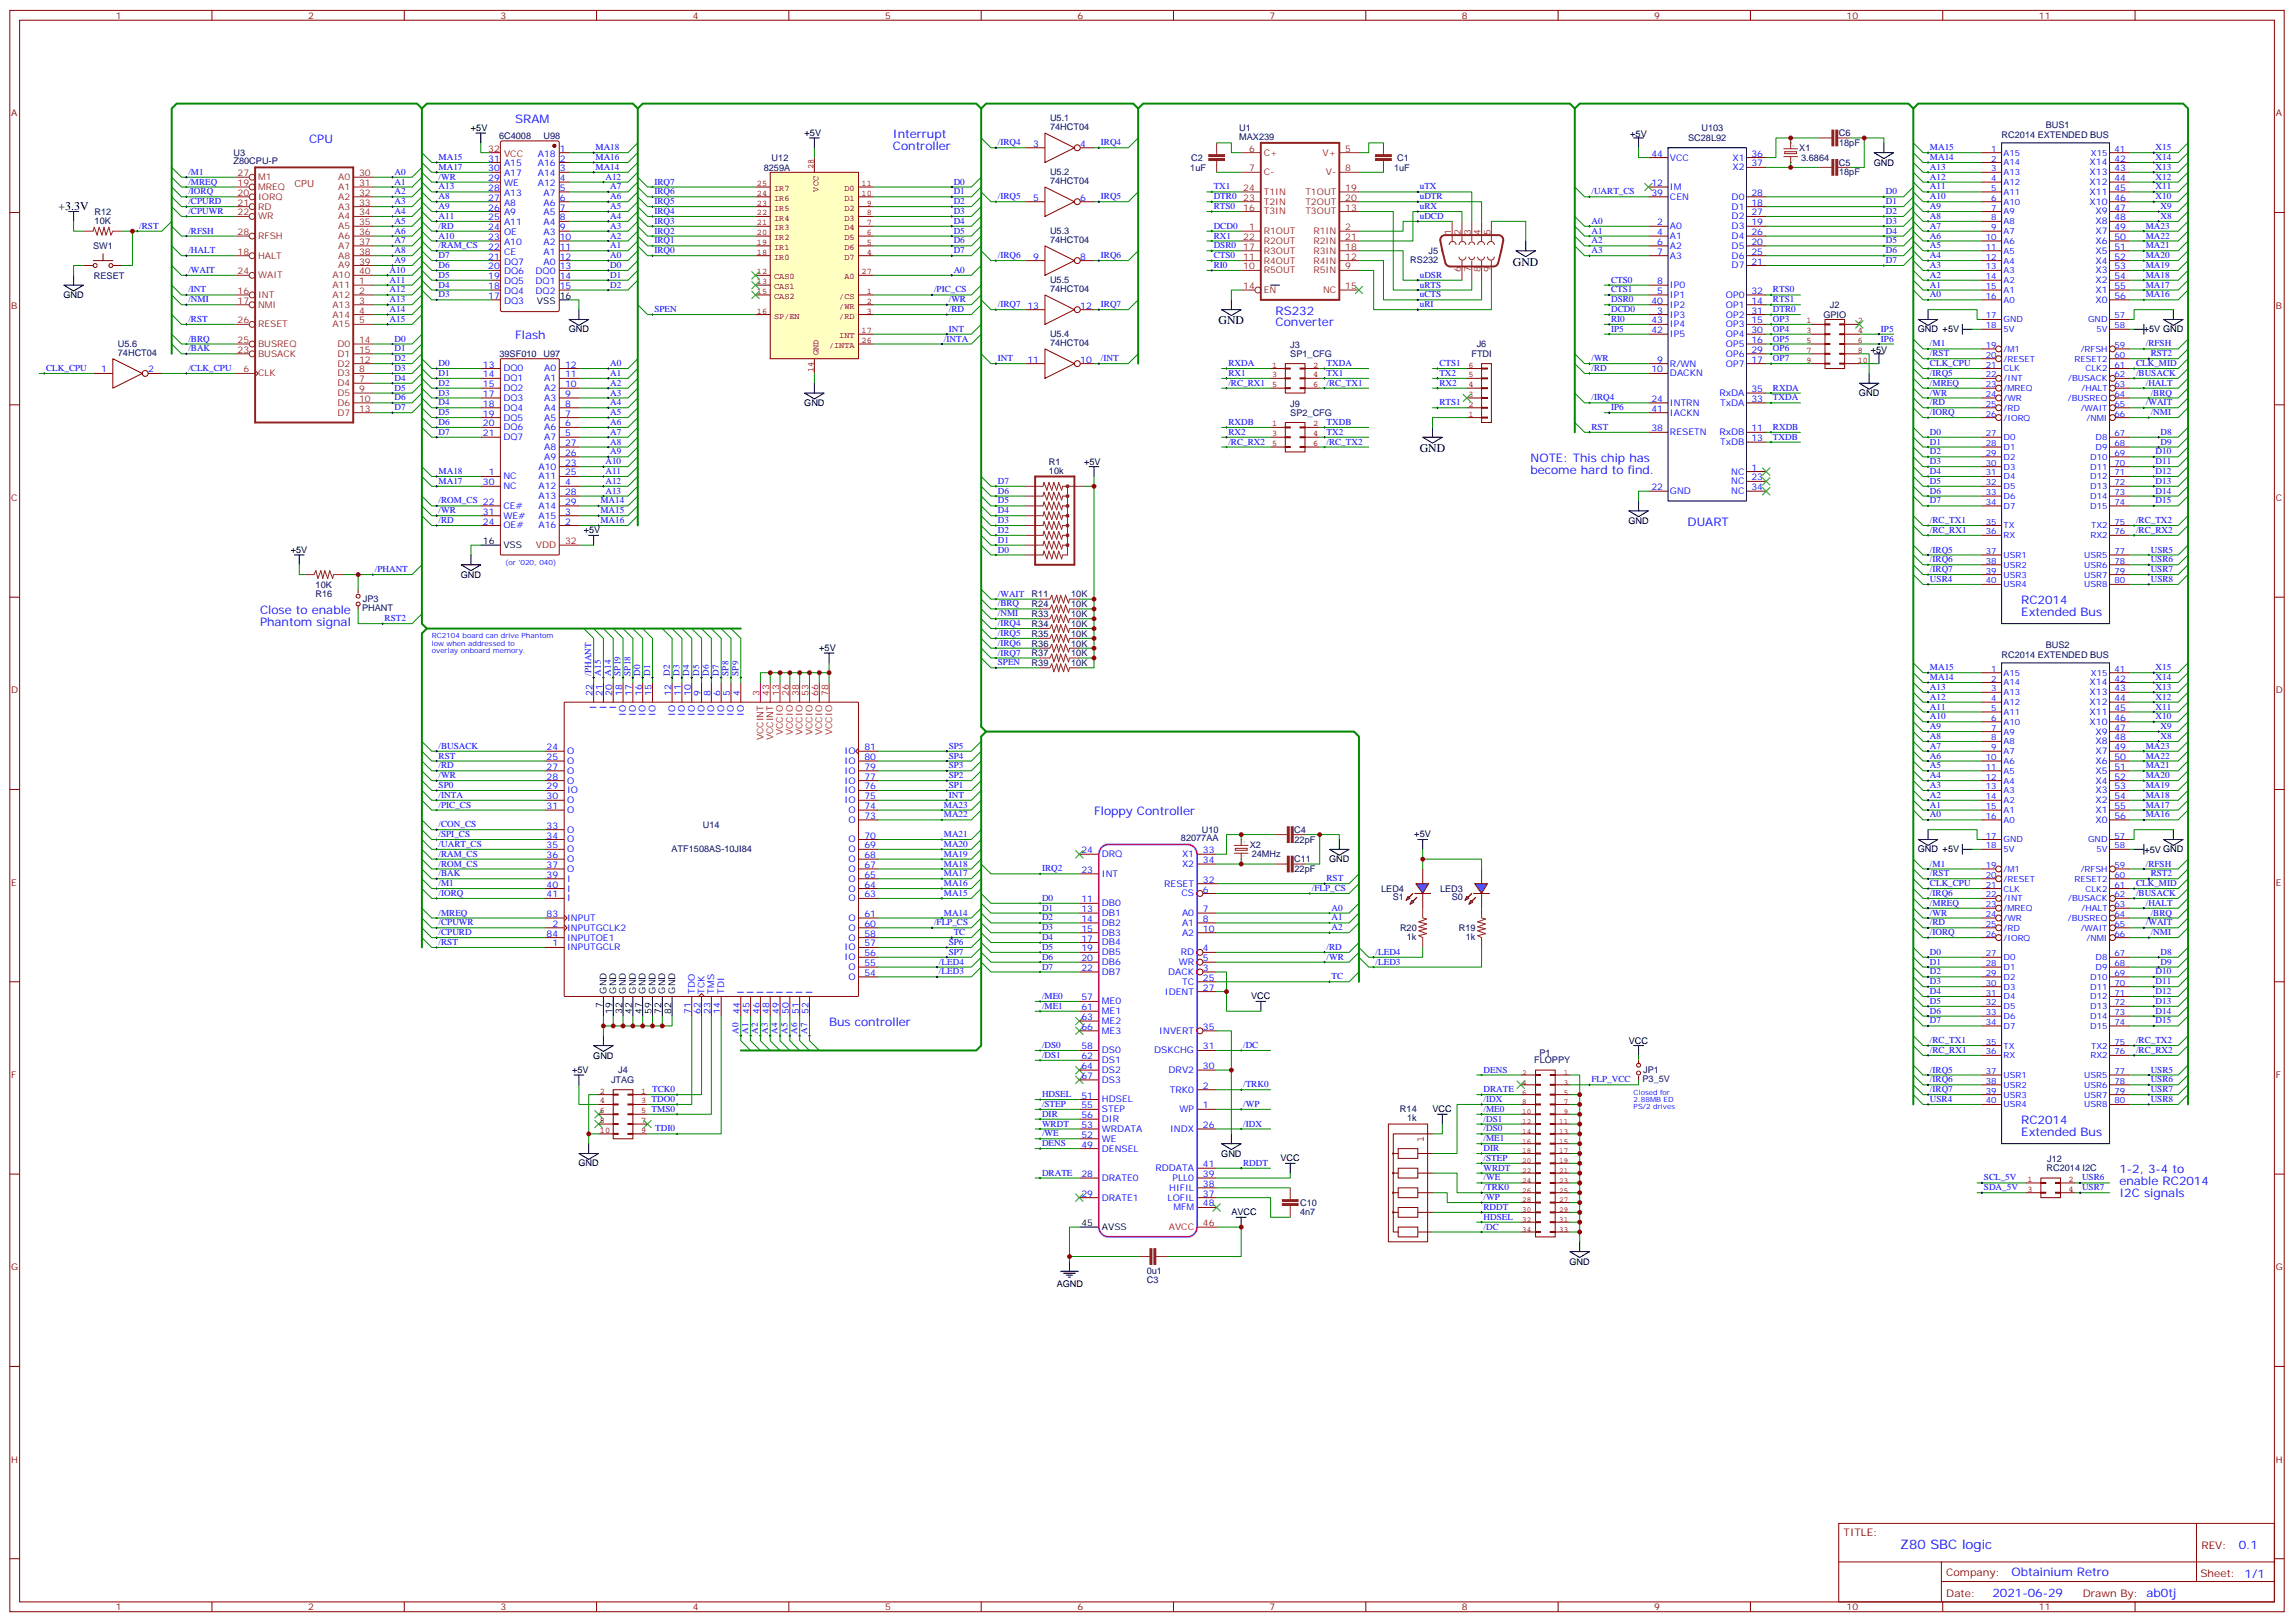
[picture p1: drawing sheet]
<svg xmlns="http://www.w3.org/2000/svg" width="165mm" height="117mm" viewBox="0 0 165 117" stroke-linecap="round" stroke-linejoin="round" font-family="sans-serif">
<defs><g id="words">
<text font-size=".9" fill="#00f" x="136.8" y="111.4">Z80 SBC logic</text>
<g font-size=".8" fill="#00f">
<text x="22.2" y="10.3">CPU</text>
<text x="37.1" y="8.9">SRAM</text>
<text x="64.3" y="9.9">Interrupt</text>
<text x="64.3" y="10.8">Controller</text>
<text x="91.8" y="22.6">RS232</text>
<text x="91.8" y="23.5">Converter</text>
<text x="37.1" y="24.4">Flash</text>
<text x="110.2" y="33.2">NOTE: This chip has</text>
<text x="110.2" y="34.1">become hard to find.</text>
<text x="121.5" y="37.8">DUART</text>
<text x="18.7" y="44.2">Close to enable</text>
<text x="18.7" y="45">Phantom signal</text>
<text x="145.5" y="43.5">RC2014</text>
<text x="145.5" y="44.3">Extended Bus</text>
<text x="78.7" y="58.7">Floppy Controller</text>
<text x="59.7" y="73.8">Bus controller</text>
<text x="145.5" y="80.9">RC2014</text>
<text x="145.5" y="81.7">Extended Bus</text>
<text x="152.5" y="84.4">1-2, 3-4 to</text>
<text x="152.5" y="85.3">enable RC2014</text>
<text x="152.5" y="86.1">I2C signals</text>
<text x="144.8" y="113.4">Obtainium Retro</text>
<text x="161.1" y="111.5">0.1</text>
<text x="161.5" y="113.6">1/1</text>
<text x="143.4" y="115">2021-06-29</text>
</g>
<g font-size=".8">
<text x="4.2" y="15.1">+3.3V</text>
<text x="87.7" y="23.3">GND</text>
<text x="108.9" y="19.1">GND</text>
<text x="102.2" y="32.5">GND</text>
</g>
<g font-size=".8" fill="#800">
<text x="132.7" y="110.6">TITLE:</text>
<text x="140.1" y="113.4">Company:</text>
<text x="158.4" y="113.5">Sheet:</text>
<text x="158.4" y="111.5">REV:</text>
<text x="140.1" y="114.9">Date:</text>
<text x="149.9" y="115">Drawn By: ab0tj</text>
</g>
<g font-size=".7" fill="#800">
<text x="8.3" y="1.3">1</text>
<text x="22.2" y="1.3">2</text>
<text x="36" y="1.3">3</text>
<text x="49.9" y="1.3">4</text>
<text x="63.7" y="1.3">5</text>
<text x="77.5" y="1.3">6</text>
<text x="91.4" y="1.3">7</text>
<text x="105.2" y="1.3">8</text>
<text x="119.1" y="1.3">9</text>
<text x="132.9" y="1.3">10</text>
<text x="146.7" y="1.3">11</text>
<text x=".8" y="8.4">A</text>
<text x="163.8" y="8.4">A</text>
<text x=".8" y="22.2">B</text>
<text x="163.8" y="22.2">B</text>
<text x=".8" y="36.1">C</text>
<text x="163.8" y="36.1">C</text>
<text x=".8" y="49.9">D</text>
<text x="163.8" y="49.9">D</text>
<text x=".8" y="63.7">E</text>
<text x="163.8" y="63.7">E</text>
<text x=".8" y="77.6">F</text>
<text x="163.8" y="77.6">F</text>
<text x=".8" y="91.4">G</text>
<text x="163.8" y="91.4">G</text>
<text x=".8" y="105.3">H</text>
<text x="163.8" y="105.3">H</text>
<text x="8.3" y="115.9">1</text>
<text x="22.2" y="115.9">2</text>
<text x="36" y="115.9">3</text>
<text x="49.9" y="115.9">4</text>
<text x="63.7" y="115.9">5</text>
<text x="77.5" y="115.9">6</text>
<text x="91.4" y="115.9">7</text>
<text x="105.2" y="115.9">8</text>
<text x="119.1" y="115.9">9</text>
<text x="132.9" y="115.9">10</text>
<text x="146.7" y="115.9">11</text>
</g>
<g font-size=".7" fill="#000080">
<text x="16.8" y="11.8">Z80CPU-P</text>
<text x="16.8" y="11.2">U3</text>
<text x="35.9" y="10">6C4008</text>
<text x="39.1" y="10">U98</text>
<text x="55.5" y="11.6">U12</text>
<text x="75.6" y="9.4">74HCT04</text>
<text x="75.6" y="8.7">U5.1</text>
<text x="85.7" y="11.6">C2</text>
<text x="89.2" y="10.1">MAX239</text>
<text x="89.2" y="9.4">U1</text>
<text x="100.6" y="11.6">C1</text>
<text x="121.5" y="10.1">SC28L92</text>
<text x="122.5" y="9.4">U103</text>
<text x="129.5" y="10.9">X1</text>
<text x="129.6" y="11.6">3.6864</text>
<text x="132.3" y="11.9">C5</text>
<text x="132.3" y="9.8">C6</text>
<text x="132.4" y="10.5">18pF</text>
<text x="144.1" y="9.9">RC2014 EXTENDED BUS</text>
<text x="147.2" y="9.2">BUS1</text>
<text x="6.7" y="17.9">SW1</text>
<text x="6.8" y="16.1">10K</text>
<text x="6.8" y="15.5">R12</text>
<text x="55" y="12.3">8259A</text>
<text x="75.6" y="13.2">74HCT04</text>
<text x="75.6" y="12.6">U5.2</text>
<text x="75.6" y="17.5">74HCT04</text>
<text x="75.6" y="16.8">U5.3</text>
<text x="85.7" y="12.3">1uF</text>
<text x="100.3" y="12.3">1uF</text>
<text x="132.4" y="12.6">18pF</text>
<text x="6.8" y="20">RESET</text>
<text x="75.6" y="21">74HCT04</text>
<text x="75.6" y="20.4">U5.5</text>
<text x="101.5" y="18.9">RS232</text>
<text x="102.8" y="18.3">J5</text>
<text x="131.2" y="22.9">GPIO</text>
<text x="131.7" y="22.2">J2</text>
<text x="8.5" y="25.6">74HCT04</text>
<text x="8.5" y="25">U5.6</text>
<text x="35.9" y="25.7">39SF010</text>
<text x="39.1" y="25.7">U97</text>
<text x="75.6" y="24.9">74HCT04</text>
<text x="75.6" y="24.3">U5.4</text>
<text x="92.9" y="25.7">SP1_CFG</text>
<text x="92.9" y="29.9">SP2_CFG</text>
<text x="92.9" y="25">J3</text>
<text x="92.9" y="29.3">J9</text>
<text x="105.9" y="25.7">FTDI</text>
<text x="106.3" y="25">J6</text>
<text x="75.5" y="34.1">10k</text>
<text x="75.5" y="33.4">R1</text>
<text x="22.7" y="43">R16</text>
<text x="22.7" y="42.3">10K</text>
<text x="26.1" y="44">PHANT</text>
<text x="26.1" y="43.3">JP3</text>
<text x="74.2" y="43">R11</text>
<text x="74.2" y="43.7">R24</text>
<text x="74.2" y="44.4">R33</text>
<text x="74.2" y="45.1">R34</text>
<text x="74.2" y="45.8">R35</text>
<text x="74.2" y="46.5">R36</text>
<text x="74.2" y="47.2">R37</text>
<text x="74.2" y="47.9">R39</text>
<text x="77.1" y="43">10K</text>
<text x="77.1" y="43.7">10K</text>
<text x="77.1" y="44.4">10K</text>
<text x="77.1" y="45.1">10K</text>
<text x="77.1" y="45.8">10K</text>
<text x="77.1" y="46.5">10K</text>
<text x="77.1" y="47.2">10K</text>
<text x="77.1" y="47.9">10K</text>
<text x="144.1" y="47.4">RC2014 EXTENDED BUS</text>
<text x="147.2" y="46.6">BUS2</text>
<text x="50.6" y="59.6">U14</text>
<text x="86.5" y="59.9">U10</text>
<text x="93.1" y="59.9">C4</text>
<text x="48.3" y="61.4">ATF1508AS-10JI84</text>
<text x="85" y="60.6">82077AA</text>
<text x="89.9" y="61">X2</text>
<text x="90.1" y="61.7">24MHz</text>
<text x="93.1" y="62.1">C11</text>
<text x="93.2" y="60.6">22pF</text>
<text x="93.2" y="62.8">22pF</text>
<text x="99.4" y="64.2">LED4</text>
<text x="100.2" y="64.8">S1</text>
<text x="103.6" y="64.2">LED3</text>
<text x="104.5" y="64.8">S0</text>
<text x="100.8" y="67">R20</text>
<text x="101.2" y="67.6">1k</text>
<text x="105" y="67">R19</text>
<text x="105.5" y="67.6">1k</text>
<text x="44" y="77.9">JTAG</text>
<text x="44.5" y="77.2">J4</text>
<text x="110.4" y="76.5">FLOPPY</text>
<text x="110.8" y="76">P1</text>
<text x="118.2" y="77.9">P3_5V</text>
<text x="118.3" y="77.2">JP1</text>
<text x="100.8" y="80">R14</text>
<text x="101.3" y="80.7">1k</text>
<text x="147.3" y="83.7">J12</text>
<text x="93.6" y="87.4">4n7</text>
<text x="93.6" y="86.8">C10</text>
<text x="147.3" y="84.3">RC2014 I2C</text>
<text x="82.5" y="91.7">0u1</text>
<text x="82.5" y="92.4">C3</text>
</g>
<g font-size=".7" fill="#00f">
<text x="31.6" y="11.5">MA15</text>
<text x="35.1" y="11.6">31</text>
<text x="36.3" y="12">A15</text>
<text x="38.7" y="11.3">A18</text>
<text x="38.7" y="12">A16</text>
<text x="40.3" y="10.9">1</text>
<text x="40.3" y="11.6">2</text>
<text x="42.9" y="10.8">MA18</text>
<text x="42.9" y="11.5">MA16</text>
<text x="71.8" y="10.5">/IRQ4</text>
<text x="74.4" y="10.6">3</text>
<text x="77.7" y="10.6">4</text>
<text x="79.2" y="10.5">IRQ4</text>
<text x="118.9" y="11.3">44</text>
<text x="120.2" y="11.6">VCC</text>
<text x="124.7" y="11.6">X1</text>
<text x="126" y="11.3">36</text>
<text x="126" y="12">37</text>
<text x="138.9" y="10.8">MA15</text>
<text x="138.9" y="11.5">MA14</text>
<text x="150.4" y="11.9">X14</text>
<text x="152.2" y="11.6">42</text>
<text x="155.1" y="11.5">X14</text>
<text x="155.1" y="10.8">X15</text>
<text x="10" y="16.5">/RST</text>
<text x="13.6" y="13.3">/MREQ</text>
<text x="13.6" y="14">/IORQ</text>
<text x="13.6" y="14.7">/CPURD</text>
<text x="13.6" y="15.4">/CPUWR</text>
<text x="13.6" y="12.6">/M1</text>
<text x="13.6" y="16.8">/RFSH</text>
<text x="28.4" y="12.6">A0</text>
<text x="28.4" y="13.3">A1</text>
<text x="28.4" y="14">A2</text>
<text x="28.4" y="14.7">A3</text>
<text x="28.4" y="15.4">A4</text>
<text x="28.4" y="16.1">A5</text>
<text x="28.4" y="16.8">A6</text>
<text x="28.4" y="17.5">A7</text>
<text x="31.6" y="17.9">/RAM_CS</text>
<text x="31.6" y="16.5">/RD</text>
<text x="31.6" y="12.9">/WR</text>
<text x="31.6" y="14.3">A8</text>
<text x="31.6" y="15">A9</text>
<text x="31.6" y="17.2">A10</text>
<text x="31.6" y="15.8">A11</text>
<text x="31.6" y="13.6">A13</text>
<text x="31.6" y="12.2">MA17</text>
<text x="35.1" y="18">22</text>
<text x="35.1" y="17.3">23</text>
<text x="35.1" y="16.6">24</text>
<text x="35.1" y="15.9">25</text>
<text x="35.1" y="15.2">26</text>
<text x="35.1" y="14.4">27</text>
<text x="35.1" y="13.7">28</text>
<text x="35.1" y="13">29</text>
<text x="35.1" y="12.3">30</text>
<text x="36.3" y="17.6">A10</text>
<text x="36.3" y="16.9">OE</text>
<text x="36.3" y="16.2">A11</text>
<text x="36.3" y="15.5">A9</text>
<text x="36.3" y="14.8">A8</text>
<text x="36.3" y="14.1">A13</text>
<text x="36.3" y="13.4">WE</text>
<text x="36.3" y="12.7">A17</text>
<text x="38.7" y="12.7">A14</text>
<text x="38.7" y="13.4">A12</text>
<text x="39.1" y="14.1">A7</text>
<text x="39.1" y="14.8">A6</text>
<text x="39.1" y="15.5">A5</text>
<text x="39.1" y="16.2">A4</text>
<text x="39.1" y="16.9">A3</text>
<text x="39.1" y="17.6">A2</text>
<text x="40.3" y="12.3">3</text>
<text x="40.3" y="13">4</text>
<text x="40.3" y="13.7">5</text>
<text x="40.3" y="14.4">6</text>
<text x="40.3" y="15.2">7</text>
<text x="40.3" y="15.9">8</text>
<text x="40.3" y="16.6">9</text>
<text x="40.3" y="17.3">10</text>
<text x="40.3" y="18">11</text>
<text x="42.9" y="12.2">MA14</text>
<text x="43.6" y="12.9">A12</text>
<text x="43.9" y="17.9">A1</text>
<text x="43.9" y="17.2">A2</text>
<text x="43.9" y="16.5">A3</text>
<text x="43.9" y="15.8">A4</text>
<text x="43.9" y="15">A5</text>
<text x="43.9" y="14.3">A6</text>
<text x="43.9" y="13.6">A7</text>
<text x="47.1" y="17.5">IRQ1</text>
<text x="47.1" y="16.8">IRQ2</text>
<text x="47.1" y="16.1">IRQ3</text>
<text x="47.1" y="15.4">IRQ4</text>
<text x="47.1" y="14.7">IRQ5</text>
<text x="47.1" y="14">IRQ6</text>
<text x="47.1" y="13.3">IRQ7</text>
<text x="68.6" y="13.3">D0</text>
<text x="68.6" y="14">D1</text>
<text x="68.6" y="14.7">D2</text>
<text x="68.6" y="15.4">D3</text>
<text x="68.6" y="16.1">D4</text>
<text x="68.6" y="16.8">D5</text>
<text x="68.6" y="17.5">D6</text>
<text x="71.8" y="14.3">/IRQ5</text>
<text x="74.4" y="14.4">5</text>
<text x="77.7" y="14.4">6</text>
<text x="79.2" y="14.3">IRQ5</text>
<text x="87.4" y="15">RTS0</text>
<text x="87.4" y="14.3">DTR0</text>
<text x="87.4" y="13.6">TX1</text>
<text x="87.4" y="17.2">RX1</text>
<text x="87.4" y="17.9">DSR0</text>
<text x="87.4" y="16.5">DCD0</text>
<text x="102.2" y="13.6">uTX</text>
<text x="102.2" y="14.3">uDTR</text>
<text x="102.2" y="15">uRX</text>
<text x="102.2" y="15.8">uDCD</text>
<text x="114.5" y="16.1">A0</text>
<text x="114.5" y="16.8">A1</text>
<text x="114.5" y="17.5">A2</text>
<text x="114.5" y="14">/UART_CS</text>
<text x="118.9" y="13.4">12</text>
<text x="118.9" y="14.1">39</text>
<text x="119.3" y="16.2">2</text>
<text x="119.3" y="16.9">4</text>
<text x="119.3" y="17.6">6</text>
<text x="120.2" y="16.5">A0</text>
<text x="120.2" y="17.2">A1</text>
<text x="120.2" y="17.9">A2</text>
<text x="120.2" y="13.7">IM</text>
<text x="120.2" y="14.4">CEN</text>
<text x="124.6" y="15.1">D1</text>
<text x="124.6" y="16.5">D3</text>
<text x="124.6" y="17.9">D5</text>
<text x="124.6" y="17.2">D4</text>
<text x="124.6" y="15.8">D2</text>
<text x="124.6" y="14.4">D0</text>
<text x="124.7" y="12.3">X2</text>
<text x="126" y="14.8">18</text>
<text x="126" y="16.2">19</text>
<text x="126" y="17.6">20</text>
<text x="126" y="16.9">26</text>
<text x="126" y="15.5">27</text>
<text x="126" y="14.1">28</text>
<text x="135.7" y="14">D0</text>
<text x="135.7" y="14.7">D1</text>
<text x="135.7" y="15.4">D2</text>
<text x="135.7" y="16.1">D3</text>
<text x="135.7" y="16.8">D4</text>
<text x="135.7" y="17.5">D5</text>
<text x="138.9" y="17.9">A5</text>
<text x="138.9" y="17.2">A6</text>
<text x="138.9" y="16.5">A7</text>
<text x="138.9" y="15.8">A8</text>
<text x="138.9" y="15">A9</text>
<text x="138.9" y="14.3">A10</text>
<text x="138.9" y="13.6">A11</text>
<text x="138.9" y="12.9">A12</text>
<text x="138.9" y="12.2">A13</text>
<text x="150.4" y="12.6">X13</text>
<text x="150.4" y="13.3">X12</text>
<text x="150.4" y="14">X11</text>
<text x="150.4" y="14.7">X10</text>
<text x="150.8" y="15.4">X9</text>
<text x="150.8" y="16.1">X8</text>
<text x="150.8" y="16.8">X7</text>
<text x="150.8" y="17.6">X6</text>
<text x="152.2" y="12.3">43</text>
<text x="152.2" y="13">44</text>
<text x="152.2" y="13.7">45</text>
<text x="152.2" y="14.4">46</text>
<text x="152.2" y="15.2">47</text>
<text x="152.2" y="15.9">48</text>
<text x="152.2" y="16.6">49</text>
<text x="152.2" y="17.3">50</text>
<text x="152.2" y="18">51</text>
<text x="154.4" y="16.5">MA23</text>
<text x="154.4" y="17.2">MA22</text>
<text x="154.4" y="17.9">MA21</text>
<text x="155.1" y="14.3">X10</text>
<text x="155.1" y="13.6">X11</text>
<text x="155.1" y="12.9">X12</text>
<text x="155.1" y="12.2">X13</text>
<text x="155.5" y="15.8">X8</text>
<text x="155.5" y="15">X9</text>
<text x="13.6" y="23.2">/RST</text>
<text x="13.6" y="21.8">/NMI</text>
<text x="13.6" y="21.1">/INT</text>
<text x="13.6" y="19.6">/WAIT</text>
<text x="13.6" y="18.2">/HALT</text>
<text x="28" y="19.6">A10</text>
<text x="28" y="20.3">A11</text>
<text x="28" y="21.1">A12</text>
<text x="28" y="21.8">A13</text>
<text x="28" y="22.5">A14</text>
<text x="28" y="23.2">A15</text>
<text x="28.4" y="18.2">A8</text>
<text x="28.4" y="18.9">A9</text>
<text x="31.6" y="21.4">D3</text>
<text x="31.6" y="20.7">D4</text>
<text x="31.6" y="20">D5</text>
<text x="31.6" y="19.3">D6</text>
<text x="31.6" y="18.6">D7</text>
<text x="35.1" y="21.5">17</text>
<text x="35.1" y="20.8">18</text>
<text x="35.1" y="20.1">19</text>
<text x="35.1" y="19.4">20</text>
<text x="35.1" y="18.7">21</text>
<text x="36.3" y="21.9">DQ3</text>
<text x="36.3" y="21.2">DQ4</text>
<text x="36.3" y="20.5">DQ5</text>
<text x="36.3" y="19.7">DQ6</text>
<text x="36.3" y="19">DQ7</text>
<text x="36.3" y="18.3">CE</text>
<text x="38.5" y="19.7">DQ0</text>
<text x="38.5" y="20.5">DQ1</text>
<text x="38.5" y="21.2">DQ2</text>
<text x="39.1" y="18.3">A1</text>
<text x="39.1" y="19">A0</text>
<text x="40.3" y="18.7">12</text>
<text x="40.3" y="19.4">13</text>
<text x="40.3" y="20.1">14</text>
<text x="40.3" y="20.8">15</text>
<text x="43.9" y="19.3">D0</text>
<text x="43.9" y="20">D1</text>
<text x="43.9" y="20.7">D2</text>
<text x="43.9" y="18.6">A0</text>
<text x="47.1" y="18.2">IRQ0</text>
<text x="47.1" y="22.5">SPEN</text>
<text x="67.2" y="21.1">/PIC_CS</text>
<text x="68.3" y="23.9">INT</text>
<text x="68.3" y="21.8">/WR</text>
<text x="68.3" y="22.5">/RD</text>
<text x="68.6" y="18.2">D7</text>
<text x="68.6" y="19.6">A0</text>
<text x="71.8" y="18.6">/IRQ6</text>
<text x="71.8" y="22.1">/IRQ7</text>
<text x="73.9" y="22.2">13</text>
<text x="74.4" y="18.7">9</text>
<text x="77.7" y="18.7">8</text>
<text x="77.7" y="22.2">12</text>
<text x="79.2" y="18.6">IRQ6</text>
<text x="79.2" y="22.1">IRQ7</text>
<text x="87.4" y="18.6">CTS0</text>
<text x="87.4" y="19.3">RI0</text>
<text x="102.2" y="20">uDSR</text>
<text x="102.2" y="20.7">uRTS</text>
<text x="102.2" y="21.4">uCTS</text>
<text x="102.2" y="22.1">uRI</text>
<text x="114.5" y="18.2">A3</text>
<text x="116" y="20.3">CTS0</text>
<text x="116" y="21.8">DSR0</text>
<text x="116" y="22.5">DCD0</text>
<text x="116" y="23.9">IP5</text>
<text x="116" y="23.2">RI0</text>
<text x="116" y="21">CTS1</text>
<text x="118.9" y="21.9">40</text>
<text x="118.9" y="24">42</text>
<text x="118.9" y="23.3">43</text>
<text x="119.3" y="22.6">3</text>
<text x="119.3" y="21.2">5</text>
<text x="119.3" y="18.3">7</text>
<text x="119.3" y="20.5">8</text>
<text x="120.2" y="22.9">IP3</text>
<text x="120.2" y="21.4">IP1</text>
<text x="120.2" y="18.6">A3</text>
<text x="120.2" y="20.7">IP0</text>
<text x="120.2" y="22.1">IP2</text>
<text x="120.2" y="23.6">IP4</text>
<text x="124.2" y="22.1">OP1</text>
<text x="124.2" y="23.6">OP3</text>
<text x="124.2" y="22.9">OP2</text>
<text x="124.2" y="21.4">OP0</text>
<text x="124.6" y="19.3">D7</text>
<text x="124.6" y="18.6">D6</text>
<text x="126" y="21.9">14</text>
<text x="126" y="23.3">15</text>
<text x="126" y="19">21</text>
<text x="126" y="18.3">25</text>
<text x="126" y="24">30</text>
<text x="126" y="22.6">31</text>
<text x="126" y="21.2">32</text>
<text x="127.6" y="21">RTS0</text>
<text x="127.6" y="21.8">RTS1</text>
<text x="127.6" y="22.5">DTR0</text>
<text x="127.6" y="23.2">OP3</text>
<text x="127.6" y="23.9">OP4</text>
<text x="135.4" y="23.9">IP5</text>
<text x="135.7" y="18.2">D6</text>
<text x="135.7" y="18.9">D7</text>
<text x="138.9" y="21.4">A0</text>
<text x="138.9" y="20.7">A1</text>
<text x="138.9" y="20">A2</text>
<text x="138.9" y="19.3">A3</text>
<text x="138.9" y="18.6">A4</text>
<text x="150.8" y="18.3">X5</text>
<text x="150.8" y="19">X4</text>
<text x="150.8" y="19.7">X3</text>
<text x="150.8" y="20.4">X2</text>
<text x="150.8" y="21.1">X1</text>
<text x="150.8" y="21.8">X0</text>
<text x="152.2" y="18.7">52</text>
<text x="152.2" y="19.4">53</text>
<text x="152.2" y="20.1">54</text>
<text x="152.2" y="20.8">55</text>
<text x="152.2" y="21.5">56</text>
<text x="154.4" y="21.4">MA16</text>
<text x="154.4" y="19.3">MA19</text>
<text x="154.4" y="20">MA18</text>
<text x="154.4" y="20.7">MA17</text>
<text x="154.4" y="18.6">MA20</text>
<text x="3.3" y="26.7">CLK_CPU</text>
<text x="7.3" y="26.8">1</text>
<text x="10.7" y="26.8">2</text>
<text x="13.6" y="24.6">/BRQ</text>
<text x="13.6" y="25.3">/BAK</text>
<text x="13.6" y="26.7">/CLK_CPU</text>
<text x="28.4" y="24.6">D0</text>
<text x="28.4" y="25.3">D1</text>
<text x="28.4" y="26">D2</text>
<text x="28.4" y="26.7">D3</text>
<text x="28.4" y="27.4">D4</text>
<text x="28.4" y="28.1">D5</text>
<text x="28.4" y="28.8">D6</text>
<text x="28.4" y="29.5">D7</text>
<text x="31.6" y="26.3">D0</text>
<text x="31.6" y="27.1">D1</text>
<text x="31.6" y="27.8">D2</text>
<text x="31.6" y="28.5">D3</text>
<text x="31.6" y="29.2">D4</text>
<text x="31.6" y="29.9">D5</text>
<text x="34.8" y="26.5">13</text>
<text x="34.8" y="27.2">14</text>
<text x="34.8" y="27.9">15</text>
<text x="34.8" y="28.6">17</text>
<text x="34.8" y="29.3">18</text>
<text x="34.8" y="30">19</text>
<text x="36.2" y="26.7">DQ0</text>
<text x="36.2" y="27.4">DQ1</text>
<text x="36.2" y="28.1">DQ2</text>
<text x="36.2" y="28.9">DQ3</text>
<text x="36.2" y="29.6">DQ4</text>
<text x="39.2" y="29.6">A4</text>
<text x="39.2" y="28.9">A3</text>
<text x="39.2" y="28.1">A2</text>
<text x="39.2" y="27.4">A1</text>
<text x="39.2" y="26.7">A0</text>
<text x="40.7" y="30">7</text>
<text x="40.7" y="29.3">8</text>
<text x="40.7" y="28.6">9</text>
<text x="40.7" y="27.9">10</text>
<text x="40.7" y="27.2">11</text>
<text x="40.7" y="26.5">12</text>
<text x="43.9" y="26.3">A0</text>
<text x="43.9" y="27.1">A1</text>
<text x="43.9" y="27.8">A2</text>
<text x="43.9" y="28.5">A3</text>
<text x="43.9" y="29.2">A4</text>
<text x="43.9" y="29.9">A5</text>
<text x="67.9" y="24.6">/INTA</text>
<text x="71.8" y="26">INT</text>
<text x="73.9" y="26.1">11</text>
<text x="77.7" y="26.1">10</text>
<text x="79.2" y="26">/INT</text>
<text x="88.4" y="26.3">RXDA</text>
<text x="88.4" y="27.8">/RC_RX1</text>
<text x="88.4" y="27.1">RX1</text>
<text x="95.5" y="26.3">TXDA</text>
<text x="95.5" y="27.8">/RC_TX1</text>
<text x="95.5" y="27.1">TX1</text>
<text x="103.6" y="29.2">RTS1</text>
<text x="103.6" y="27.8">RX2</text>
<text x="103.6" y="27.1">TX2</text>
<text x="103.6" y="26.3">CTS1</text>
<text x="114.5" y="28.8">/IRQ4</text>
<text x="114.5" y="26">/WR</text>
<text x="114.5" y="26.7">/RD</text>
<text x="116" y="29.5">IP6</text>
<text x="118.9" y="26.8">10</text>
<text x="118.9" y="28.9">24</text>
<text x="118.9" y="29.6">41</text>
<text x="119.3" y="26.1">9</text>
<text x="120.2" y="26.4">R/WN</text>
<text x="120.2" y="27.1">DACKN</text>
<text x="120.2" y="29.2">INTRN</text>
<text x="120.2" y="29.9">IACKN</text>
<text x="120.2" y="24.3">IP5</text>
<text x="123.7" y="28.5">RxDA</text>
<text x="123.8" y="29.2">TxDA</text>
<text x="124.2" y="25">OP5</text>
<text x="124.2" y="26.4">OP7</text>
<text x="124.2" y="25.7">OP6</text>
<text x="124.2" y="24.3">OP4</text>
<text x="126" y="24.7">16</text>
<text x="126" y="26.1">17</text>
<text x="126" y="25.4">29</text>
<text x="126" y="28.9">33</text>
<text x="126" y="28.2">35</text>
<text x="127.6" y="28.1">RXDA</text>
<text x="127.6" y="28.8">TXDA</text>
<text x="127.6" y="24.6">OP5</text>
<text x="127.6" y="25.3">OP6</text>
<text x="127.6" y="26">OP7</text>
<text x="135.4" y="24.6">IP6</text>
<text x="138.9" y="24.9">/M1</text>
<text x="138.9" y="27.8">/MREQ</text>
<text x="138.9" y="29.9">/IORQ</text>
<text x="138.9" y="29.2">/RD</text>
<text x="138.9" y="28.5">/WR</text>
<text x="138.9" y="25.6">/RST</text>
<text x="138.9" y="26.3">CLK_CPU</text>
<text x="138.9" y="27.1">/IRQ5</text>
<text x="153.7" y="27.1">/BUSACK</text>
<text x="153.7" y="26.3">CLK_MID</text>
<text x="154.4" y="24.9">/RFSH</text>
<text x="154.4" y="27.8">/HALT</text>
<text x="154.4" y="29.2">/WAIT</text>
<text x="154.8" y="29.9">/NMI</text>
<text x="154.8" y="28.5">/BRQ</text>
<text x="154.8" y="25.6">RST2</text>
<text x="31.6" y="34.8">MA17</text>
<text x="31.6" y="34.1">MA18</text>
<text x="31.6" y="30.6">D6</text>
<text x="31.6" y="31.3">D7</text>
<text x="34.8" y="30.7">20</text>
<text x="34.8" y="31.4">21</text>
<text x="34.8" y="34.9">30</text>
<text x="35.2" y="34.2">1</text>
<text x="36.2" y="34.5">NC</text>
<text x="36.2" y="30.3">DQ5</text>
<text x="36.2" y="31">DQ6</text>
<text x="36.2" y="31.7">DQ7</text>
<text x="36.2" y="35.2">NC</text>
<text x="38.8" y="35.2">A12</text>
<text x="38.8" y="33.8">A10</text>
<text x="38.8" y="34.5">A11</text>
<text x="38.8" y="35.9">A13</text>
<text x="39.2" y="31.7">A7</text>
<text x="39.2" y="31">A6</text>
<text x="39.2" y="30.3">A5</text>
<text x="39.2" y="33.1">A9</text>
<text x="39.2" y="32.4">A8</text>
<text x="40.7" y="34.9">4</text>
<text x="40.7" y="31.4">5</text>
<text x="40.7" y="30.7">6</text>
<text x="40.7" y="33.5">23</text>
<text x="40.7" y="34.2">25</text>
<text x="40.7" y="32.8">26</text>
<text x="40.7" y="32.1">27</text>
<text x="40.7" y="35.6">28</text>
<text x="43.6" y="33.4">A10</text>
<text x="43.6" y="34.1">A11</text>
<text x="43.6" y="34.8">A12</text>
<text x="43.6" y="35.5">A13</text>
<text x="43.9" y="30.6">A6</text>
<text x="43.9" y="31.3">A7</text>
<text x="43.9" y="32">A8</text>
<text x="43.9" y="32.7">A9</text>
<text x="71.8" y="34.8">D7</text>
<text x="71.8" y="35.5">D6</text>
<text x="88.4" y="30.6">RXDB</text>
<text x="88.4" y="32">/RC_RX2</text>
<text x="88.4" y="31.3">RX2</text>
<text x="95.5" y="30.6">TXDB</text>
<text x="95.5" y="32">/RC_TX2</text>
<text x="95.5" y="31.3">TX2</text>
<text x="114.5" y="30.9">RST</text>
<text x="118.9" y="35.3">22</text>
<text x="118.9" y="31">38</text>
<text x="120.2" y="35.6">GND</text>
<text x="120.2" y="31.3">RESETN</text>
<text x="123.7" y="31.3">RxDB</text>
<text x="123.8" y="32">TxDB</text>
<text x="124.6" y="34.1">NC</text>
<text x="124.6" y="34.9">NC</text>
<text x="124.6" y="35.6">NC</text>
<text x="126" y="33.9">1</text>
<text x="126" y="31">11</text>
<text x="126" y="31.7">13</text>
<text x="126" y="34.6">23</text>
<text x="126" y="35.3">34</text>
<text x="127.6" y="30.9">RXDB</text>
<text x="127.6" y="31.6">TXDB</text>
<text x="138.9" y="31.3">D0</text>
<text x="138.9" y="32">D1</text>
<text x="138.9" y="32.7">D2</text>
<text x="138.9" y="33.4">D3</text>
<text x="138.9" y="34.1">D4</text>
<text x="138.9" y="34.8">D5</text>
<text x="138.9" y="35.5">D6</text>
<text x="155.1" y="32.7">D10</text>
<text x="155.1" y="33.4">D11</text>
<text x="155.1" y="34.1">D12</text>
<text x="155.1" y="34.8">D13</text>
<text x="155.1" y="35.5">D14</text>
<text x="155.5" y="31.3">D8</text>
<text x="155.5" y="32">D9</text>
<text x="27" y="41.2">/PHANT</text>
<text x="31.6" y="36.9">/WR</text>
<text x="31.6" y="37.6">/RD</text>
<text x="31.6" y="36.2">/ROM_CS 22</text>
<text x="34.8" y="37.8">24</text>
<text x="34.8" y="37">31</text>
<text x="36.2" y="36.6">CE#</text>
<text x="36.2" y="38">OE#</text>
<text x="36.2" y="37.3">WE#</text>
<text x="38.8" y="38">A16</text>
<text x="38.8" y="37.3">A15</text>
<text x="38.8" y="36.6">A14</text>
<text x="40.7" y="37.8">2</text>
<text x="40.7" y="37">3</text>
<text x="40.7" y="36.3">29</text>
<text x="43.2" y="37.6">MA16</text>
<text x="43.2" y="36.9">MA15</text>
<text x="43.2" y="36.2">MA14</text>
<text x="71.8" y="36.2">D5</text>
<text x="71.8" y="36.9">D4</text>
<text x="71.8" y="37.6">D3</text>
<text x="71.8" y="38.4">D2</text>
<text x="71.8" y="39.1">D1</text>
<text x="71.8" y="39.8">D0</text>
<text x="138.9" y="36.2">D7</text>
<text x="138.9" y="41.2">/IRQ7</text>
<text x="138.9" y="40.5">/IRQ6</text>
<text x="138.9" y="37.6">/RC_TX1</text>
<text x="138.9" y="38.4">/RC_RX1</text>
<text x="138.9" y="41.9">USR4</text>
<text x="138.9" y="39.8">/IRQ5</text>
<text x="153.7" y="37.6">/RC_TX2</text>
<text x="153.7" y="38.4">/RC_RX2</text>
<text x="154.8" y="40.5">USR6</text>
<text x="154.8" y="41.2">USR7</text>
<text x="154.8" y="39.8">USR5</text>
<text x="154.8" y="41.9">USR8</text>
<text x="155.1" y="36.2">D15</text>
<text x="27.7" y="44.7">RST2</text>
<text x="71.8" y="47.2">/IRQ7</text>
<text x="71.8" y="46.5">/IRQ6</text>
<text x="71.8" y="45.8">/IRQ5</text>
<text x="71.8" y="45.1">/IRQ4</text>
<text x="71.8" y="47.9">SPEN</text>
<text x="71.8" y="44.4">/NMI</text>
<text x="71.8" y="43.6">/BRQ</text>
<text x="71.8" y="42.9">/WAIT</text>
<text x="31.6" y="53.9">/BUSACK</text>
<text x="39.3" y="54">24</text>
<text x="42.5" y="48.6" transform="rotate(-90 42.5 48.6)">/PHANT</text>
<text x="42.7" y="50.1" transform="rotate(-90 42.7 50.1)">22</text>
<text x="42.9" y="51" transform="rotate(-90 42.9 51)">I</text>
<text x="43.3" y="48.6" transform="rotate(-90 43.3 48.6)">A15</text>
<text x="43.4" y="50.1" transform="rotate(-90 43.4 50.1)">21</text>
<text x="43.6" y="51" transform="rotate(-90 43.6 51)">I</text>
<text x="44" y="48.6" transform="rotate(-90 44 48.6)">A14</text>
<text x="44.1" y="50.1" transform="rotate(-90 44.1 50.1)">20</text>
<text x="44.3" y="51" transform="rotate(-90 44.3 51)">I</text>
<text x="44.7" y="48.6" transform="rotate(-90 44.7 48.6)">SP19</text>
<text x="44.8" y="50.1" transform="rotate(-90 44.8 50.1)">18</text>
<text x="45.1" y="51.5" transform="rotate(-90 45.1 51.5)">IO</text>
<text x="45.4" y="48.6" transform="rotate(-90 45.4 48.6)">SP18</text>
<text x="45.5" y="50.1" transform="rotate(-90 45.5 50.1)">17</text>
<text x="45.8" y="51.5" transform="rotate(-90 45.8 51.5)">IO</text>
<text x="46.1" y="48.6" transform="rotate(-90 46.1 48.6)">D0</text>
<text x="46.2" y="50.1" transform="rotate(-90 46.2 50.1)">16</text>
<text x="46.5" y="51.5" transform="rotate(-90 46.5 51.5)">IO</text>
<text x="46.8" y="48.6" transform="rotate(-90 46.8 48.6)">D1</text>
<text x="46.9" y="50.1" transform="rotate(-90 46.9 50.1)">15</text>
<text x="47.2" y="51.5" transform="rotate(-90 47.2 51.5)">IO</text>
<text x="48.2" y="48.6" transform="rotate(-90 48.2 48.6)">D2</text>
<text x="48.3" y="50.1" transform="rotate(-90 48.3 50.1)">12</text>
<text x="48.6" y="51.5" transform="rotate(-90 48.6 51.5)">IO</text>
<text x="48.9" y="48.6" transform="rotate(-90 48.9 48.6)">D3</text>
<text x="49" y="50.1" transform="rotate(-90 49 50.1)">11</text>
<text x="49.3" y="51.5" transform="rotate(-90 49.3 51.5)">IO</text>
<text x="49.6" y="48.6" transform="rotate(-90 49.6 48.6)">D4</text>
<text x="49.7" y="50.1" transform="rotate(-90 49.7 50.1)">10</text>
<text x="50" y="51.5" transform="rotate(-90 50 51.5)">IO</text>
<text x="50.3" y="48.6" transform="rotate(-90 50.3 48.6)">D5</text>
<text x="50.4" y="50.1" transform="rotate(-90 50.4 50.1)">9</text>
<text x="50.7" y="51.5" transform="rotate(-90 50.7 51.5)">IO</text>
<text x="51" y="48.6" transform="rotate(-90 51 48.6)">D6</text>
<text x="51.1" y="50.1" transform="rotate(-90 51.1 50.1)">8</text>
<text x="51.4" y="51.5" transform="rotate(-90 51.4 51.5)">IO</text>
<text x="51.7" y="48.6" transform="rotate(-90 51.7 48.6)">D7</text>
<text x="51.8" y="50.1" transform="rotate(-90 51.8 50.1)">6</text>
<text x="52.1" y="51.5" transform="rotate(-90 52.1 51.5)">IO</text>
<text x="52.4" y="48.6" transform="rotate(-90 52.4 48.6)">SP8</text>
<text x="52.5" y="50.1" transform="rotate(-90 52.5 50.1)">5</text>
<text x="52.8" y="51.5" transform="rotate(-90 52.8 51.5)">IO</text>
<text x="53.1" y="48.6" transform="rotate(-90 53.1 48.6)">SP9</text>
<text x="53.2" y="50.1" transform="rotate(-90 53.2 50.1)">4</text>
<text x="53.5" y="51.5" transform="rotate(-90 53.5 51.5)">IO</text>
<text x="62.2" y="54">81</text>
<text x="68.3" y="53.9">SP5</text>
<text x="138.9" y="48.9">MA14</text>
<text x="138.9" y="48.2">MA15</text>
<text x="138.9" y="49.6">A13</text>
<text x="138.9" y="50.4">A12</text>
<text x="138.9" y="51.1">A11</text>
<text x="138.9" y="51.8">A10</text>
<text x="138.9" y="52.5">A9</text>
<text x="138.9" y="53.2">A8</text>
<text x="138.9" y="53.9">A7</text>
<text x="150.4" y="49.3">X14</text>
<text x="150.4" y="50">X13</text>
<text x="150.4" y="50.7">X12</text>
<text x="150.4" y="51.5">X11</text>
<text x="150.4" y="52.2">X10</text>
<text x="150.8" y="52.9">X9</text>
<text x="150.8" y="53.6">X8</text>
<text x="152.2" y="49">42</text>
<text x="152.2" y="49.8">43</text>
<text x="152.2" y="50.5">44</text>
<text x="152.2" y="51.2">45</text>
<text x="152.2" y="51.9">46</text>
<text x="152.2" y="52.6">47</text>
<text x="152.2" y="53.3">48</text>
<text x="152.2" y="54">49</text>
<text x="154.4" y="53.9">MA23</text>
<text x="155.1" y="48.2">X15</text>
<text x="155.1" y="48.9">X14</text>
<text x="155.1" y="49.6">X13</text>
<text x="155.1" y="50.4">X12</text>
<text x="155.1" y="51.1">X11</text>
<text x="155.1" y="51.8">X10</text>
<text x="155.5" y="52.5">X9</text>
<text x="155.5" y="53.2">X8</text>
<text x="31.6" y="57.4">/INTA</text>
<text x="31.6" y="58.1">/PIC_CS</text>
<text x="31.6" y="55.3">/RD</text>
<text x="31.6" y="56.7">SP0</text>
<text x="31.6" y="56">/WR</text>
<text x="31.6" y="54.6">RST</text>
<text x="31.6" y="59.5">/CON_CS</text>
<text x="39.3" y="54.7">25</text>
<text x="39.3" y="55.4">27</text>
<text x="39.3" y="56.1">28</text>
<text x="39.3" y="56.8">29</text>
<text x="39.3" y="57.5">30</text>
<text x="39.3" y="58.2">31</text>
<text x="39.3" y="59.6">33</text>
<text x="40.8" y="54.3">O</text>
<text x="40.8" y="55">O</text>
<text x="40.8" y="55.7">O</text>
<text x="40.8" y="56.4">O</text>
<text x="40.8" y="57.1">IO</text>
<text x="40.8" y="57.8">O</text>
<text x="40.8" y="58.5">O</text>
<text x="40.8" y="59.9">O</text>
<text x="60.8" y="57.8">IO</text>
<text x="60.8" y="57.1">IO</text>
<text x="60.8" y="56.4">IO</text>
<text x="60.8" y="55.7">IO</text>
<text x="60.8" y="55">IO</text>
<text x="60.8" y="54.3">IO</text>
<text x="61.1" y="59.2">O</text>
<text x="61.1" y="58.5">O</text>
<text x="62.2" y="58.9">73</text>
<text x="62.2" y="58.2">74</text>
<text x="62.2" y="57.5">75</text>
<text x="62.2" y="56.8">76</text>
<text x="62.2" y="56.1">77</text>
<text x="62.2" y="55.4">79</text>
<text x="62.2" y="54.7">80</text>
<text x="67.9" y="58.8">MA22</text>
<text x="67.9" y="58.1">MA23</text>
<text x="68.3" y="57.4">INT</text>
<text x="68.3" y="56.7">SP1</text>
<text x="68.3" y="54.6">SP4</text>
<text x="68.3" y="56">SP2</text>
<text x="68.3" y="55.3">SP3</text>
<text x="138.9" y="54.6">A6</text>
<text x="138.9" y="55.3">A5</text>
<text x="138.9" y="56">A4</text>
<text x="138.9" y="56.7">A3</text>
<text x="138.9" y="57.4">A2</text>
<text x="138.9" y="58.1">A1</text>
<text x="138.9" y="58.8">A0</text>
<text x="150.8" y="54.3">X7</text>
<text x="150.8" y="55">X6</text>
<text x="150.8" y="55.7">X5</text>
<text x="150.8" y="56.4">X4</text>
<text x="150.8" y="57.1">X3</text>
<text x="150.8" y="57.8">X2</text>
<text x="150.8" y="58.5">X1</text>
<text x="150.8" y="59.2">X0</text>
<text x="152.2" y="54.7">50</text>
<text x="152.2" y="55.4">51</text>
<text x="152.2" y="56.1">52</text>
<text x="152.2" y="56.8">53</text>
<text x="152.2" y="57.5">54</text>
<text x="152.2" y="58.2">55</text>
<text x="152.2" y="58.9">56</text>
<text x="154.4" y="58.1">MA17</text>
<text x="154.4" y="57.4">MA18</text>
<text x="154.4" y="56.7">MA19</text>
<text x="154.4" y="58.8">MA16</text>
<text x="154.4" y="56">MA20</text>
<text x="154.4" y="55.3">MA21</text>
<text x="154.4" y="54.6">MA22</text>
<text x="31.6" y="65.9">/MREQ</text>
<text x="31.6" y="64.5">/IORQ</text>
<text x="31.6" y="63.8">/M1</text>
<text x="31.6" y="60.9">/UART_CS</text>
<text x="31.6" y="60.2">/SPI_CS</text>
<text x="31.6" y="62.4">/ROM_CS</text>
<text x="31.6" y="61.7">/RAM_CS</text>
<text x="31.6" y="63.1">/BAK</text>
<text x="39.3" y="60.3">34</text>
<text x="39.3" y="61.1">35</text>
<text x="39.3" y="61.8">36</text>
<text x="39.3" y="62.5">37</text>
<text x="39.3" y="63.2">39</text>
<text x="39.3" y="63.9">40</text>
<text x="39.3" y="64.6">41</text>
<text x="39.3" y="66">83</text>
<text x="40.8" y="60.6">O</text>
<text x="40.8" y="61.3">O</text>
<text x="40.8" y="62">O</text>
<text x="40.8" y="62.7">O</text>
<text x="40.8" y="63.5">I</text>
<text x="40.8" y="64.2">I</text>
<text x="40.8" y="64.9">I</text>
<text x="61.1" y="64.9">O</text>
<text x="61.1" y="64.2">O</text>
<text x="61.1" y="63.5">O</text>
<text x="61.1" y="62.7">O</text>
<text x="61.1" y="62">O</text>
<text x="61.1" y="61.3">O</text>
<text x="61.1" y="60.6">O</text>
<text x="62.2" y="66">61</text>
<text x="62.2" y="64.6">63</text>
<text x="62.2" y="63.9">64</text>
<text x="62.2" y="63.2">65</text>
<text x="62.2" y="62.5">67</text>
<text x="62.2" y="61.8">68</text>
<text x="62.2" y="61.1">69</text>
<text x="62.2" y="60.3">70</text>
<text x="67.9" y="65.9">MA14</text>
<text x="67.9" y="64.5">MA15</text>
<text x="67.9" y="63.8">MA16</text>
<text x="67.9" y="63.1">MA17</text>
<text x="67.9" y="62.4">MA18</text>
<text x="67.9" y="61.7">MA19</text>
<text x="67.9" y="60.9">MA20</text>
<text x="67.9" y="60.2">MA21</text>
<text x="75" y="65.5">D1</text>
<text x="75" y="64.8">D0</text>
<text x="75" y="62.7">IRQ2</text>
<text x="77.8" y="64.9">11</text>
<text x="77.8" y="65.6">13</text>
<text x="77.8" y="61.4">24</text>
<text x="77.8" y="62.8">23</text>
<text x="79.3" y="65.2">DB0</text>
<text x="79.3" y="65.9">DB1</text>
<text x="79.3" y="61.7">DRQ</text>
<text x="79.3" y="63.1">INT</text>
<text x="83.8" y="63.8">RESET</text>
<text x="85" y="64.5">CS</text>
<text x="85.1" y="61.7">X1</text>
<text x="85.1" y="62.4">X2</text>
<text x="85.1" y="65.9">A0</text>
<text x="86.6" y="63.5">32</text>
<text x="86.6" y="64.2">6</text>
<text x="86.6" y="65.6">7</text>
<text x="86.6" y="61.4">33</text>
<text x="86.6" y="62.1">34</text>
<text x="94.4" y="64.1">/FLP_CS</text>
<text x="95.5" y="63.4">RST</text>
<text x="95.8" y="65.5">A0</text>
<text x="138.9" y="63.8">CLK_CPU</text>
<text x="138.9" y="63.1">/RST</text>
<text x="138.9" y="65.9">/WR</text>
<text x="138.9" y="65.2">/MREQ</text>
<text x="138.9" y="62.4">/M1</text>
<text x="138.9" y="64.5">/IRQ6</text>
<text x="153.7" y="63.8">CLK_MID</text>
<text x="153.7" y="64.5">/BUSACK</text>
<text x="154.4" y="65.2">/HALT</text>
<text x="154.4" y="62.4">/RFSH</text>
<text x="154.8" y="65.9">/BRQ</text>
<text x="154.8" y="63.1">RST2</text>
<text x="31.6" y="68">/RST</text>
<text x="31.6" y="66.6">/CPUWR</text>
<text x="31.6" y="67.3">/CPURD</text>
<text x="39.3" y="67.4">84</text>
<text x="39.8" y="68.1">1</text>
<text x="39.8" y="66.7">2</text>
<text x="40.8" y="68.4">INPUTGCLR</text>
<text x="40.8" y="67">INPUTGCLK2</text>
<text x="40.8" y="66.3">INPUT</text>
<text x="40.8" y="67.7">INPUTOE1</text>
<text x="50" y="71.5" transform="rotate(-90 50 71.5)">TDO</text>
<text x="50.7" y="71.5" transform="rotate(-90 50.7 71.5)">TCK</text>
<text x="51.4" y="71.5" transform="rotate(-90 51.4 71.5)">TMS</text>
<text x="52.1" y="71.5" transform="rotate(-90 52.1 71.5)">TDI</text>
<text x="53.5" y="71.5" transform="rotate(-90 53.5 71.5)">I</text>
<text x="54.2" y="71.5" transform="rotate(-90 54.2 71.5)">I</text>
<text x="54.9" y="71.5" transform="rotate(-90 54.9 71.5)">I</text>
<text x="55.6" y="71.5" transform="rotate(-90 55.6 71.5)">I</text>
<text x="56.4" y="71.5" transform="rotate(-90 56.4 71.5)">I</text>
<text x="57.1" y="71.5" transform="rotate(-90 57.1 71.5)">I</text>
<text x="57.8" y="71.5" transform="rotate(-90 57.8 71.5)">I</text>
<text x="58.5" y="71.5" transform="rotate(-90 58.5 71.5)">I</text>
<text x="60.8" y="69.1">IO</text>
<text x="60.8" y="68.4">IO</text>
<text x="61.1" y="70.5">O</text>
<text x="61.1" y="69.8">O</text>
<text x="61.1" y="67.7">O</text>
<text x="61.1" y="67">O</text>
<text x="61.1" y="66.3">O</text>
<text x="62.2" y="70.2">54</text>
<text x="62.2" y="69.5">55</text>
<text x="62.2" y="68.8">56</text>
<text x="62.2" y="68.1">57</text>
<text x="62.2" y="67.4">58</text>
<text x="62.2" y="66.7">60</text>
<text x="67.2" y="66.6">/FLP_CS</text>
<text x="67.6" y="69.4">/LED4</text>
<text x="67.6" y="70.1">/LED3</text>
<text x="68.3" y="68">SP6</text>
<text x="68.3" y="68.7">SP7</text>
<text x="68.6" y="67.3">TC</text>
<text x="75" y="69.8">D7</text>
<text x="75" y="69.1">D6</text>
<text x="75" y="68.4">D5</text>
<text x="75" y="67.7">D4</text>
<text x="75" y="67">D3</text>
<text x="75" y="66.2">D2</text>
<text x="75" y="71.9">/ME0</text>
<text x="77.8" y="66.4">14</text>
<text x="77.8" y="67.1">15</text>
<text x="77.8" y="67.8">17</text>
<text x="77.8" y="68.5">19</text>
<text x="77.8" y="69.2">20</text>
<text x="77.8" y="69.9">22</text>
<text x="77.8" y="72">57</text>
<text x="79.3" y="66.6">DB2</text>
<text x="79.3" y="67.3">DB3</text>
<text x="79.3" y="68">DB4</text>
<text x="79.3" y="68.8">DB5</text>
<text x="79.3" y="69.5">DB6</text>
<text x="79.3" y="70.2">DB7</text>
<text x="83.8" y="71.6">IDENT</text>
<text x="84.1" y="70.2">DACK</text>
<text x="84.8" y="69.5">WR</text>
<text x="85" y="68.8">RD</text>
<text x="85.1" y="66.6">A1</text>
<text x="85.1" y="67.3">A2</text>
<text x="85.1" y="70.9">TC</text>
<text x="86.6" y="66.4">8</text>
<text x="86.6" y="67.1">10</text>
<text x="86.6" y="68.5">4</text>
<text x="86.6" y="69.2">5</text>
<text x="86.6" y="69.9">3</text>
<text x="86.6" y="70.6">25</text>
<text x="86.6" y="71.3">27</text>
<text x="95.5" y="68.4">/RD</text>
<text x="95.5" y="69.1">/WR</text>
<text x="95.8" y="66.2">A1</text>
<text x="95.8" y="67">A2</text>
<text x="95.8" y="70.5">TC</text>
<text x="99" y="68.7">/LED4</text>
<text x="99" y="69.4">/LED3</text>
<text x="138.9" y="66.6">/RD</text>
<text x="138.9" y="67.3">/IORQ</text>
<text x="138.9" y="71.5">D4</text>
<text x="138.9" y="70.8">D3</text>
<text x="138.9" y="70.1">D2</text>
<text x="138.9" y="69.4">D1</text>
<text x="138.9" y="68.7">D0</text>
<text x="154.4" y="66.6">/WAIT</text>
<text x="154.8" y="67.3">/NMI</text>
<text x="155.1" y="71.5">D12</text>
<text x="155.1" y="70.8">D11</text>
<text x="155.1" y="70.1">D10</text>
<text x="155.5" y="69.4">D9</text>
<text x="155.5" y="68.7">D8</text>
<text x="49.7" y="73" transform="rotate(-90 49.7 73)">71</text>
<text x="50.4" y="73" transform="rotate(-90 50.4 73)">62</text>
<text x="51.1" y="73" transform="rotate(-90 51.1 73)">23</text>
<text x="51.8" y="73" transform="rotate(-90 51.8 73)">14</text>
<text x="53.1" y="74.4" transform="rotate(-90 53.1 74.4)">A0</text>
<text x="53.2" y="73" transform="rotate(-90 53.2 73)">44</text>
<text x="53.8" y="74.4" transform="rotate(-90 53.8 74.4)">A1</text>
<text x="54" y="73" transform="rotate(-90 54 73)">45</text>
<text x="54.6" y="74.4" transform="rotate(-90 54.6 74.4)">A2</text>
<text x="54.7" y="73" transform="rotate(-90 54.7 73)">46</text>
<text x="55.3" y="74.4" transform="rotate(-90 55.3 74.4)">A3</text>
<text x="55.4" y="73" transform="rotate(-90 55.4 73)">48</text>
<text x="56" y="74.4" transform="rotate(-90 56 74.4)">A4</text>
<text x="56.1" y="73" transform="rotate(-90 56.1 73)">49</text>
<text x="56.7" y="74.4" transform="rotate(-90 56.7 74.4)">A5</text>
<text x="56.8" y="73" transform="rotate(-90 56.8 73)">50</text>
<text x="57.4" y="74.4" transform="rotate(-90 57.4 74.4)">A6</text>
<text x="57.5" y="73" transform="rotate(-90 57.5 73)">51</text>
<text x="58.1" y="74.4" transform="rotate(-90 58.1 74.4)">A7</text>
<text x="58.2" y="73" transform="rotate(-90 58.2 73)">52</text>
<text x="75" y="72.6">/ME1</text>
<text x="75" y="75.4">/DS0</text>
<text x="75" y="76.1">/DS1</text>
<text x="77.8" y="72.7">61</text>
<text x="77.8" y="73.4">63</text>
<text x="77.8" y="74.1">66</text>
<text x="77.8" y="75.5">58</text>
<text x="77.8" y="76.2">62</text>
<text x="77.8" y="76.9">64</text>
<text x="77.8" y="77.6">67</text>
<text x="79.3" y="72.3">ME0</text>
<text x="79.3" y="73">ME1</text>
<text x="79.3" y="73.7">ME2</text>
<text x="79.3" y="74.4">ME3</text>
<text x="79.3" y="75.8">DS0</text>
<text x="79.3" y="76.5">DS1</text>
<text x="79.3" y="77.2">DS2</text>
<text x="79.3" y="77.9">DS3</text>
<text x="83.1" y="75.8">DSKCHG</text>
<text x="83.4" y="74.4">INVERT</text>
<text x="84.1" y="77.2">DRV2</text>
<text x="86.6" y="74.1">35</text>
<text x="86.6" y="75.5">31</text>
<text x="86.6" y="76.9">30</text>
<text x="89.5" y="75.4">/DC</text>
<text x="106.8" y="77.2">DENS</text>
<text x="114.5" y="77.9">FLP_VCC</text>
<text x="138.9" y="75.8">/RC_RX1</text>
<text x="138.9" y="75.1">/RC_TX1</text>
<text x="138.9" y="73.7">D7</text>
<text x="138.9" y="73">D6</text>
<text x="138.9" y="72.2">D5</text>
<text x="138.9" y="77.9">/IRQ6</text>
<text x="138.9" y="77.2">/IRQ5</text>
<text x="153.7" y="75.8">/RC_RX2</text>
<text x="153.7" y="75.1">/RC_TX2</text>
<text x="154.8" y="77.9">USR6</text>
<text x="154.8" y="77.2">USR5</text>
<text x="155.1" y="73.7">D15</text>
<text x="155.1" y="73">D14</text>
<text x="155.1" y="72.2">D13</text>
<text x="47.2" y="81.4">TDI0</text>
<text x="75" y="79">HDSEL</text>
<text x="75" y="79.7">/STEP</text>
<text x="75" y="80.4">DIR</text>
<text x="75" y="81.1">WRDT</text>
<text x="75" y="81.8">/WE</text>
<text x="75" y="82.5">DENS</text>
<text x="77.8" y="79.1">51</text>
<text x="77.8" y="79.8">55</text>
<text x="77.8" y="80.5">56</text>
<text x="77.8" y="81.2">53</text>
<text x="77.8" y="81.9">52</text>
<text x="77.8" y="82.6">49</text>
<text x="79.3" y="79.3">HDSEL</text>
<text x="79.3" y="80">STEP</text>
<text x="79.3" y="80.8">DIR</text>
<text x="79.3" y="81.5">WRDATA</text>
<text x="79.3" y="82.2">WE</text>
<text x="79.3" y="82.9">DENSEL</text>
<text x="84.2" y="78.6">TRK0</text>
<text x="84.2" y="81.5">INDX</text>
<text x="84.9" y="80">WP</text>
<text x="86.6" y="78.4">2</text>
<text x="86.6" y="79.8">1</text>
<text x="86.6" y="81.2">26</text>
<text x="89.5" y="78.2">/TRK0</text>
<text x="89.5" y="79.7">/WP</text>
<text x="89.5" y="81.1">/IDX</text>
<text x="89.5" y="83.9">RDDT</text>
<text x="106.8" y="80">/ME0</text>
<text x="106.8" y="82.1">/ME1</text>
<text x="106.8" y="81.4">/DS0</text>
<text x="106.8" y="80.7">/DS1</text>
<text x="106.8" y="83.5">/STEP</text>
<text x="106.8" y="82.8">DIR</text>
<text x="106.8" y="78.6">DRATE</text>
<text x="106.8" y="79.3">/IDX</text>
<text x="138.9" y="79.3">USR4</text>
<text x="138.9" y="78.6">/IRQ7</text>
<text x="154.8" y="78.6">USR7</text>
<text x="154.8" y="79.3">USR8</text>
<text x="75" y="84.6">DRATE</text>
<text x="77.8" y="84.7">28</text>
<text x="77.8" y="86.1">29</text>
<text x="79.3" y="85">DRATE0</text>
<text x="79.3" y="86.4">DRATE1</text>
<text x="83.2" y="84.3">RDDATA</text>
<text x="84" y="86.4">LOFIL</text>
<text x="84.1" y="85.7">HIFIL</text>
<text x="84.4" y="85">PLL0</text>
<text x="84.4" y="87.1">MFM</text>
<text x="86.6" y="84">41</text>
<text x="86.6" y="85.4">38</text>
<text x="86.6" y="86.1">37</text>
<text x="86.6" y="86.8">48</text>
<text x="86.6" y="84.7">39</text>
<text x="106.8" y="87.8">HDSEL</text>
<text x="106.8" y="84.3">WRDT</text>
<text x="106.8" y="85">/WE</text>
<text x="106.8" y="88.5">/DC</text>
<text x="106.8" y="85.7">/TRK0</text>
<text x="106.8" y="86.4">/WP</text>
<text x="106.8" y="87.1">RDDT</text>
<text x="142.8" y="85.7">SDA_5V</text>
<text x="142.8" y="85">SCL_5V</text>
<text x="149.8" y="85.7">USR7</text>
<text x="149.8" y="85">USR6</text>
</g>
<g font-size=".7">
<text x="33.9" y="9.4">+5V</text>
<text x="57.9" y="9.8">+5V</text>
<text x="117.3" y="9.9">+5V</text>
<text x="134.9" y="11.9">GND</text>
<text x="4.6" y="21.5">GND</text>
<text x="38.6" y="21.9">VSS</text>
<text x="40.3" y="21.5">16</text>
<text x="40.9" y="23.9">GND</text>
<text x="138" y="23.9">GND +5V</text>
<text x="154.3" y="23.9">+5V GND</text>
<text x="57.9" y="29.2">GND</text>
<text x="133.8" y="28.5">GND</text>
<text x="134.6" y="25.4">+5V</text>
<text x="78" y="33.4">+5V</text>
<text x="20.9" y="39.8">+5V</text>
<text x="33.2" y="41.6">GND</text>
<text x="34.8" y="39.2">16</text>
<text x="36.2" y="39.4">VSS</text>
<text x="42" y="38.4">+5V</text>
<text x="117.2" y="37.7">GND</text>
<text x="59" y="46.9">+5V</text>
<text x="95.7" y="62.1">GND</text>
<text x="101.8" y="60.2">+5V</text>
<text x="138" y="61.4">GND +5V</text>
<text x="154.3" y="61.4">+5V GND</text>
<text x="43.6" y="71.5" transform="rotate(-90 43.6 71.5)">GND</text>
<text x="44.3" y="71.5" transform="rotate(-90 44.3 71.5)">GND</text>
<text x="45.1" y="71.5" transform="rotate(-90 45.1 71.5)">GND</text>
<text x="45.8" y="71.5" transform="rotate(-90 45.8 71.5)">GND</text>
<text x="46.5" y="71.5" transform="rotate(-90 46.5 71.5)">GND</text>
<text x="47.2" y="71.5" transform="rotate(-90 47.2 71.5)">GND</text>
<text x="47.9" y="71.5" transform="rotate(-90 47.9 71.5)">GND</text>
<text x="48.6" y="71.5" transform="rotate(-90 48.6 71.5)">GND</text>
<text x="90" y="71.9">VCC</text>
<text x="41.2" y="77.2">+5V</text>
<text x="42.7" y="76.2">GND</text>
<text x="43.4" y="72.6" transform="rotate(-90 43.4 72.6)">7</text>
<text x="44.1" y="73" transform="rotate(-90 44.1 73)">19</text>
<text x="44.8" y="73" transform="rotate(-90 44.8 73)">32</text>
<text x="45.5" y="73" transform="rotate(-90 45.5 73)">42</text>
<text x="46.2" y="73" transform="rotate(-90 46.2 73)">47</text>
<text x="46.9" y="73" transform="rotate(-90 46.9 73)">59</text>
<text x="47.6" y="73" transform="rotate(-90 47.6 73)">72</text>
<text x="48.3" y="73" transform="rotate(-90 48.3 73)">82</text>
<text x="117.2" y="75.1">VCC</text>
<text x="41.6" y="84">GND</text>
<text x="87.9" y="83.2">GND</text>
<text x="92.2" y="83.6">VCC</text>
<text x="103.1" y="80">VCC</text>
<text x="77.8" y="88.2">45</text>
<text x="79.3" y="88.5">AVSS</text>
<text x="88.6" y="87.5">AVCC</text>
<text x="76.1" y="92.6">AGND</text>
<text x="113" y="91">GND</text>
</g>
<g font-size=".7" fill="#f00">
<text x="35.1" y="10.9">32</text>
<text x="36.3" y="11.3">VCC</text>
<text x="38.6" y="39.4">VDD</text>
<text x="40.7" y="39.2">32</text>
<text x="54.7" y="50.1" transform="rotate(-90 54.7 50.1)">3</text>
<text x="54.9" y="53.3" transform="rotate(-90 54.9 53.3)">VCCINT</text>
<text x="55.4" y="50.1" transform="rotate(-90 55.4 50.1)">43</text>
<text x="55.6" y="53.3" transform="rotate(-90 55.6 53.3)">VCCINT</text>
<text x="56.1" y="50.1" transform="rotate(-90 56.1 50.1)">13</text>
<text x="56.4" y="52.9" transform="rotate(-90 56.4 52.9)">VCCIO</text>
<text x="56.8" y="50.1" transform="rotate(-90 56.8 50.1)">26</text>
<text x="57.1" y="52.9" transform="rotate(-90 57.1 52.9)">VCCIO</text>
<text x="57.5" y="50.1" transform="rotate(-90 57.5 50.1)">38</text>
<text x="57.8" y="52.9" transform="rotate(-90 57.8 52.9)">VCCIO</text>
<text x="58.2" y="50.1" transform="rotate(-90 58.2 50.1)">53</text>
<text x="58.5" y="52.9" transform="rotate(-90 58.5 52.9)">VCCIO</text>
<text x="58.9" y="50.1" transform="rotate(-90 58.9 50.1)">66</text>
<text x="59.2" y="52.9" transform="rotate(-90 59.2 52.9)">VCCIO</text>
<text x="59.6" y="50.1" transform="rotate(-90 59.6 50.1)">78</text>
<text x="59.9" y="52.9" transform="rotate(-90 59.9 52.9)">VCCIO</text>
<text x="84.1" y="88.5">AVCC</text>
<text x="86.6" y="88.2">46</text>
</g>
<g font-size=".7" fill="#8d2323">
<text x="89.9" y="10.9">6</text>
<text x="91" y="11.2">C+</text>
<text x="95.2" y="11.2">V+</text>
<text x="96.8" y="10.9">5</text>
<text x="17.1" y="12.7">27</text>
<text x="17.1" y="13.4">19</text>
<text x="17.1" y="14.1">20</text>
<text x="17.1" y="14.8">21</text>
<text x="17.1" y="15.5">22</text>
<text x="17.1" y="16.9">28</text>
<text x="18.6" y="13">M1</text>
<text x="18.6" y="13.7">MREQ</text>
<text x="18.6" y="14.4">IORQ</text>
<text x="18.6" y="15.1">RD</text>
<text x="18.6" y="15.8">WR</text>
<text x="18.6" y="17.2">RFSH</text>
<text x="21.2" y="13.5">CPU</text>
<text x="24.3" y="13">A0</text>
<text x="24.3" y="13.7">A1</text>
<text x="24.3" y="14.4">A2</text>
<text x="24.3" y="15.1">A3</text>
<text x="24.3" y="15.8">A4</text>
<text x="24.3" y="16.5">A5</text>
<text x="24.3" y="17.2">A6</text>
<text x="24.3" y="17.9">A7</text>
<text x="25.8" y="12.7">30</text>
<text x="25.8" y="13.4">31</text>
<text x="25.8" y="14.1">32</text>
<text x="25.8" y="14.8">33</text>
<text x="25.8" y="15.5">34</text>
<text x="25.8" y="16.2">35</text>
<text x="25.8" y="16.9">36</text>
<text x="25.8" y="17.6">37</text>
<text x="89.5" y="17.3">22</text>
<text x="89.5" y="13.7">24</text>
<text x="89.5" y="14.4">23</text>
<text x="89.5" y="15.2">16</text>
<text x="89.5" y="18">17</text>
<text x="89.9" y="12.3">7</text>
<text x="89.9" y="16.6">1</text>
<text x="91" y="12.6">C-</text>
<text x="91" y="16.8">R1OUT</text>
<text x="91" y="17.6">R2OUT</text>
<text x="91" y="14">T1IN</text>
<text x="91" y="14.7">T2IN</text>
<text x="91" y="15.4">T3IN</text>
<text x="93.9" y="14">T1OUT</text>
<text x="93.9" y="14.7">T2OUT</text>
<text x="93.9" y="15.4">T3OUT</text>
<text x="94.5" y="17.6">R2IN</text>
<text x="94.5" y="16.8">R1IN</text>
<text x="95.4" y="12.6">V-</text>
<text x="96.8" y="18">18</text>
<text x="96.8" y="13.7">19</text>
<text x="96.8" y="14.4">20</text>
<text x="96.8" y="15.2">13</text>
<text x="96.8" y="17.3">21</text>
<text x="96.8" y="16.6">2</text>
<text x="96.8" y="12.3">8</text>
<text x="104.4" y="16.9" transform="rotate(-90 104.4 16.9)">1</text>
<text x="105.1" y="16.9" transform="rotate(-90 105.1 16.9)">2</text>
<text x="105.9" y="16.9" transform="rotate(-90 105.9 16.9)">3</text>
<text x="106.6" y="16.9" transform="rotate(-90 106.6 16.9)">4</text>
<text x="107.3" y="16.9" transform="rotate(-90 107.3 16.9)">5</text>
<text x="17.1" y="18.3">18</text>
<text x="17.1" y="19.7">24</text>
<text x="17.1" y="21.2">16</text>
<text x="17.1" y="21.9">17</text>
<text x="17.1" y="23.3">26</text>
<text x="18.6" y="18.6">HALT</text>
<text x="18.6" y="20">WAIT</text>
<text x="18.6" y="21.4">INT</text>
<text x="18.6" y="22.1">NMI</text>
<text x="18.6" y="23.6">RESET</text>
<text x="23.9" y="20">A10</text>
<text x="23.9" y="20.7">A11</text>
<text x="23.9" y="21.4">A12</text>
<text x="23.9" y="22.1">A13</text>
<text x="23.9" y="22.9">A14</text>
<text x="23.9" y="23.6">A15</text>
<text x="24.3" y="18.6">A8</text>
<text x="24.3" y="19.3">A9</text>
<text x="25.8" y="18.3">38</text>
<text x="25.8" y="19">39</text>
<text x="25.8" y="19.7">40</text>
<text x="25.8" y="20.5">1</text>
<text x="25.8" y="21.2">2</text>
<text x="25.8" y="21.9">3</text>
<text x="25.8" y="22.6">4</text>
<text x="25.8" y="23.3">5</text>
<text x="89.5" y="18.7">11</text>
<text x="89.5" y="19.4">10</text>
<text x="89.5" y="20.8">14</text>
<text x="91" y="19">R4OUT</text>
<text x="91" y="19.7">R5OUT</text>
<text x="91" y="18.3">R3OUT</text>
<text x="91" y="21.1">EN</text>
<text x="94.5" y="18.3">R3IN</text>
<text x="94.5" y="19.7">R5IN</text>
<text x="94.5" y="19">R4IN</text>
<text x="95.2" y="21.1">NC</text>
<text x="96.8" y="19.4">9</text>
<text x="96.8" y="18.7">12</text>
<text x="96.8" y="20.8">15</text>
<text x="105.1" y="19.6" transform="rotate(-90 105.1 19.6)">6</text>
<text x="105.9" y="19.6" transform="rotate(-90 105.9 19.6)">7</text>
<text x="106.6" y="19.6" transform="rotate(-90 106.6 19.6)">8</text>
<text x="107.3" y="19.6" transform="rotate(-90 107.3 19.6)">9</text>
<text x="17.1" y="24.7">25</text>
<text x="17.1" y="25.4">23</text>
<text x="17.5" y="26.8">6</text>
<text x="18.6" y="25">BUSREQ</text>
<text x="18.6" y="25.7">BUSACK</text>
<text x="18.6" y="27.1">CLK</text>
<text x="24.3" y="25">D0</text>
<text x="24.3" y="25.7">D1</text>
<text x="24.3" y="26.4">D2</text>
<text x="24.3" y="27.1">D3</text>
<text x="24.3" y="27.8">D4</text>
<text x="24.3" y="28.5">D5</text>
<text x="24.3" y="29.2">D6</text>
<text x="24.3" y="29.9">D7</text>
<text x="25.8" y="24.7">14</text>
<text x="25.8" y="25.4">15</text>
<text x="25.8" y="26.1">12</text>
<text x="25.8" y="26.8">8</text>
<text x="25.8" y="27.5">7</text>
<text x="25.8" y="28.2">9</text>
<text x="25.8" y="28.9">10</text>
<text x="25.8" y="29.6">13</text>
</g>
<text font-size=".7" fill="#840000" x="102.5" y="82.2" transform="rotate(-90 102.5 82.2)">1</text>
<g font-size=".6" fill="#00f">
<text x="143.3" y="10.9">1</text>
<text x="143.3" y="11.6">2</text>
<text x="144.2" y="11.2">A15</text>
<text x="144.2" y="11.9">A14</text>
<text x="150.5" y="11.2">X15</text>
<text x="152.2" y="10.9">41</text>
<text x="142.9" y="17.3">10</text>
<text x="142.9" y="18">11</text>
<text x="143.3" y="12.3">3</text>
<text x="143.3" y="13">4</text>
<text x="143.3" y="13.7">5</text>
<text x="143.3" y="14.4">6</text>
<text x="143.3" y="15.2">7</text>
<text x="143.3" y="15.9">8</text>
<text x="143.3" y="16.6">9</text>
<text x="144.2" y="12.6">A13</text>
<text x="144.2" y="13.3">A12</text>
<text x="144.2" y="14">A11</text>
<text x="144.2" y="14.7">A10</text>
<text x="144.2" y="15.4">A9</text>
<text x="144.2" y="16.1">A8</text>
<text x="144.2" y="16.8">A7</text>
<text x="144.2" y="17.6">A6</text>
<text x="142.9" y="18.7">12</text>
<text x="142.9" y="19.4">13</text>
<text x="142.9" y="20.1">14</text>
<text x="142.9" y="20.8">15</text>
<text x="142.9" y="21.5">16</text>
<text x="142.9" y="22.9">17</text>
<text x="142.9" y="23.6">18</text>
<text x="144.2" y="18.3">A5</text>
<text x="144.2" y="19">A4</text>
<text x="144.2" y="19.7">A3</text>
<text x="144.2" y="20.4">A2</text>
<text x="144.2" y="21.1">A1</text>
<text x="144.2" y="21.8">A0</text>
<text x="144.2" y="23.2">GND</text>
<text x="144.2" y="23.9">5V</text>
<text x="150.3" y="23.2">GND</text>
<text x="150.9" y="23.9">5V</text>
<text x="152.2" y="22.9">57</text>
<text x="152.2" y="23.6">58</text>
<text x="142.9" y="25">19</text>
<text x="142.9" y="25.7">20</text>
<text x="142.9" y="26.5">21</text>
<text x="142.9" y="27.2">22</text>
<text x="142.9" y="27.9">23</text>
<text x="142.9" y="28.6">24</text>
<text x="142.9" y="29.3">25</text>
<text x="142.9" y="30">26</text>
<text x="144.2" y="25.3">/M1</text>
<text x="144.2" y="26">/RESET</text>
<text x="144.2" y="26.7">CLK</text>
<text x="144.2" y="27.4">/INT</text>
<text x="144.2" y="28.1">/MREQ</text>
<text x="144.2" y="28.9">/WR</text>
<text x="144.2" y="29.6">/RD</text>
<text x="148.8" y="28.9">/BUSREQ</text>
<text x="148.8" y="27.4">/BUSACK</text>
<text x="149.3" y="26">RESET2</text>
<text x="149.7" y="29.6">/WAIT</text>
<text x="149.7" y="25.3">/RFSH</text>
<text x="149.8" y="28.1">/HALT</text>
<text x="150.1" y="26.7">CLK2</text>
<text x="152.2" y="25">59</text>
<text x="152.2" y="25.7">60</text>
<text x="152.2" y="26.5">61</text>
<text x="152.2" y="27.2">62</text>
<text x="152.2" y="27.9">63</text>
<text x="152.2" y="28.6">64</text>
<text x="152.2" y="29.3">65</text>
<text x="152.2" y="30">66</text>
<text x="142.9" y="31.4">27</text>
<text x="142.9" y="32.1">28</text>
<text x="142.9" y="32.8">29</text>
<text x="142.9" y="33.5">30</text>
<text x="142.9" y="34.2">31</text>
<text x="142.9" y="34.9">32</text>
<text x="142.9" y="35.6">33</text>
<text x="144.2" y="30.3">/IORQ</text>
<text x="144.2" y="31.7">D0</text>
<text x="144.2" y="32.4">D1</text>
<text x="144.2" y="33.1">D2</text>
<text x="144.2" y="33.8">D3</text>
<text x="144.2" y="34.5">D4</text>
<text x="144.2" y="35.2">D5</text>
<text x="144.2" y="35.9">D6</text>
<text x="150.2" y="30.3">/NMI</text>
<text x="150.4" y="33.1">D10</text>
<text x="150.4" y="33.8">D11</text>
<text x="150.4" y="34.5">D12</text>
<text x="150.4" y="35.2">D13</text>
<text x="150.4" y="35.9">D14</text>
<text x="150.8" y="31.7">D8</text>
<text x="150.8" y="32.4">D9</text>
<text x="152.2" y="31.4">67</text>
<text x="152.2" y="32.1">68</text>
<text x="152.2" y="32.8">69</text>
<text x="152.2" y="33.5">70</text>
<text x="152.2" y="34.2">71</text>
<text x="152.2" y="34.9">72</text>
<text x="152.2" y="35.6">73</text>
<text x="142.9" y="36.3">34</text>
<text x="142.9" y="37.8">35</text>
<text x="142.9" y="38.5">36</text>
<text x="142.9" y="39.9">37</text>
<text x="142.9" y="40.6">38</text>
<text x="142.9" y="41.3">39</text>
<text x="142.9" y="42">40</text>
<text x="144.2" y="36.6">D7</text>
<text x="144.2" y="38">TX</text>
<text x="144.2" y="38.7">RX</text>
<text x="144.2" y="40.2">USR1</text>
<text x="144.2" y="40.9">USR2</text>
<text x="144.2" y="41.6">USR3</text>
<text x="150" y="40.2">USR5</text>
<text x="150" y="40.9">USR6</text>
<text x="150" y="41.6">USR7</text>
<text x="150.4" y="36.6">D15</text>
<text x="150.4" y="38.7">RX2</text>
<text x="150.5" y="38">TX2</text>
<text x="152.2" y="36.3">74</text>
<text x="152.2" y="37.8">75</text>
<text x="152.2" y="38.5">76</text>
<text x="152.2" y="39.9">77</text>
<text x="152.2" y="40.6">78</text>
<text x="152.2" y="41.3">79</text>
<text x="152.2" y="42">80</text>
<text x="144.2" y="42.3">USR4</text>
<text x="150" y="42.3">USR8</text>
<text x="143.3" y="48.3">1</text>
<text x="143.3" y="49">2</text>
<text x="143.3" y="49.8">3</text>
<text x="143.3" y="50.5">4</text>
<text x="143.3" y="51.2">5</text>
<text x="143.3" y="51.9">6</text>
<text x="143.3" y="52.6">7</text>
<text x="143.3" y="53.3">8</text>
<text x="143.3" y="54">9</text>
<text x="144.2" y="48.6">A15</text>
<text x="144.2" y="49.3">A14</text>
<text x="144.2" y="50">A13</text>
<text x="144.2" y="50.7">A12</text>
<text x="144.2" y="51.5">A11</text>
<text x="144.2" y="52.2">A10</text>
<text x="144.2" y="52.9">A9</text>
<text x="144.2" y="53.6">A8</text>
<text x="150.5" y="48.6">X15</text>
<text x="152.2" y="48.3">41</text>
<text x="142.9" y="54.7">10</text>
<text x="142.9" y="55.4">11</text>
<text x="142.9" y="56.1">12</text>
<text x="142.9" y="56.8">13</text>
<text x="142.9" y="57.5">14</text>
<text x="142.9" y="58.2">15</text>
<text x="142.9" y="58.9">16</text>
<text x="144.2" y="54.3">A7</text>
<text x="144.2" y="55">A6</text>
<text x="144.2" y="55.7">A5</text>
<text x="144.2" y="56.4">A4</text>
<text x="144.2" y="57.1">A3</text>
<text x="144.2" y="57.8">A2</text>
<text x="144.2" y="58.5">A1</text>
<text x="144.2" y="59.2">A0</text>
<text x="142.9" y="60.3">17</text>
<text x="142.9" y="61.1">18</text>
<text x="142.9" y="62.5">19</text>
<text x="142.9" y="63.2">20</text>
<text x="142.9" y="63.9">21</text>
<text x="142.9" y="64.6">22</text>
<text x="142.9" y="65.3">23</text>
<text x="142.9" y="66">24</text>
<text x="144.2" y="60.6">GND</text>
<text x="144.2" y="61.3">5V</text>
<text x="144.2" y="62.7">/M1</text>
<text x="144.2" y="63.5">/RESET</text>
<text x="144.2" y="64.2">CLK</text>
<text x="144.2" y="64.9">/INT</text>
<text x="144.2" y="65.6">/MREQ</text>
<text x="148.8" y="64.9">/BUSACK</text>
<text x="149.3" y="63.5">RESET2</text>
<text x="149.7" y="62.7">/RFSH</text>
<text x="149.8" y="65.6">/HALT</text>
<text x="150.1" y="64.2">CLK2</text>
<text x="150.3" y="60.6">GND</text>
<text x="150.9" y="61.3">5V</text>
<text x="152.2" y="60.3">57</text>
<text x="152.2" y="61.1">58</text>
<text x="152.2" y="62.5">59</text>
<text x="152.2" y="63.2">60</text>
<text x="152.2" y="63.9">61</text>
<text x="152.2" y="64.6">62</text>
<text x="152.2" y="65.3">63</text>
<text x="152.2" y="66">64</text>
<text x="142.9" y="66.7">25</text>
<text x="142.9" y="67.4">26</text>
<text x="142.9" y="68.8">27</text>
<text x="142.9" y="69.5">28</text>
<text x="142.9" y="70.2">29</text>
<text x="142.9" y="70.9">30</text>
<text x="142.9" y="71.6">31</text>
<text x="144.2" y="66.3">/WR</text>
<text x="144.2" y="67">/RD</text>
<text x="144.2" y="67.7">/IORQ</text>
<text x="144.2" y="69.1">D0</text>
<text x="144.2" y="69.8">D1</text>
<text x="144.2" y="70.5">D2</text>
<text x="144.2" y="71.2">D3</text>
<text x="144.2" y="71.9">D4</text>
<text x="148.8" y="66.3">/BUSREQ</text>
<text x="149.7" y="67">/WAIT</text>
<text x="150.2" y="67.7">/NMI</text>
<text x="150.4" y="70.5">D10</text>
<text x="150.4" y="71.2">D11</text>
<text x="150.4" y="71.9">D12</text>
<text x="150.8" y="69.1">D8</text>
<text x="150.8" y="69.8">D9</text>
<text x="152.2" y="66.7">65</text>
<text x="152.2" y="67.4">66</text>
<text x="152.2" y="68.8">67</text>
<text x="152.2" y="69.5">68</text>
<text x="152.2" y="70.2">69</text>
<text x="152.2" y="70.9">70</text>
<text x="152.2" y="71.6">71</text>
<text x="142.9" y="72.4">32</text>
<text x="142.9" y="73.1">33</text>
<text x="142.9" y="73.8">34</text>
<text x="142.9" y="75.2">35</text>
<text x="142.9" y="75.9">36</text>
<text x="142.9" y="77.3">37</text>
<text x="144.2" y="72.6">D5</text>
<text x="144.2" y="73.3">D6</text>
<text x="144.2" y="74">D7</text>
<text x="144.2" y="75.5">TX</text>
<text x="144.2" y="76.2">RX</text>
<text x="144.2" y="77.6">USR1</text>
<text x="150" y="77.6">USR5</text>
<text x="150.4" y="72.6">D13</text>
<text x="150.4" y="73.3">D14</text>
<text x="150.4" y="74">D15</text>
<text x="150.4" y="76.2">RX2</text>
<text x="150.5" y="75.5">TX2</text>
<text x="152.2" y="72.4">72</text>
<text x="152.2" y="73.1">73</text>
<text x="152.2" y="73.8">74</text>
<text x="152.2" y="75.2">75</text>
<text x="152.2" y="75.9">76</text>
<text x="152.2" y="77.3">77</text>
<text x="142.9" y="78">38</text>
<text x="142.9" y="78.7">39</text>
<text x="142.9" y="79.4">40</text>
<text x="144.2" y="78.3">USR2</text>
<text x="144.2" y="79">USR3</text>
<text x="144.2" y="79.7">USR4</text>
<text x="150" y="78.3">USR6</text>
<text x="150" y="79">USR7</text>
<text x="150" y="79.7">USR8</text>
<text x="152.2" y="78">78</text>
<text x="152.2" y="78.7">79</text>
<text x="152.2" y="79.4">80</text>
</g>
<g font-size=".6" fill="#840000">
<text x="54.5" y="16.9">20</text>
<text x="54.5" y="16.2">21</text>
<text x="54.5" y="15.5">22</text>
<text x="54.5" y="14.8">23</text>
<text x="54.5" y="14.1">24</text>
<text x="54.5" y="13.4">25</text>
<text x="54.5" y="17.6">19</text>
<text x="55.7" y="17.3">IR2</text>
<text x="55.7" y="16.6">IR3</text>
<text x="55.7" y="15.9">IR4</text>
<text x="55.7" y="15.2">IR5</text>
<text x="55.7" y="14.5">IR6</text>
<text x="55.7" y="13.8">IR7</text>
<text x="55.7" y="18">IR1</text>
<text x="58.5" y="12.2" transform="rotate(-90 58.5 12.2)">28</text>
<text x="58.9" y="13.8" transform="rotate(-90 58.9 13.8)">VCC</text>
<text x="60.8" y="18">D6</text>
<text x="60.8" y="17.3">D5</text>
<text x="60.8" y="16.6">D4</text>
<text x="60.8" y="15.9">D3</text>
<text x="60.8" y="15.2">D2</text>
<text x="60.8" y="14.5">D1</text>
<text x="60.8" y="13.8">D0</text>
<text x="62" y="14.1">10</text>
<text x="62" y="13.4">11</text>
<text x="62.4" y="17.6">5</text>
<text x="62.4" y="16.9">6</text>
<text x="62.4" y="16.2">7</text>
<text x="62.4" y="15.5">8</text>
<text x="62.4" y="14.8">9</text>
<text x="54.5" y="19.7">12</text>
<text x="54.5" y="20.5">13</text>
<text x="54.5" y="21.2">15</text>
<text x="54.5" y="22.6">16</text>
<text x="54.5" y="18.3">18</text>
<text x="55.7" y="20.1">CAS0</text>
<text x="55.7" y="20.8">CAS1</text>
<text x="55.7" y="21.5">CAS2</text>
<text x="55.7" y="22.9">SP/EN</text>
<text x="55.7" y="18.7">IR0</text>
<text x="60.4" y="21.5">/CS</text>
<text x="60.4" y="22.2">/WR</text>
<text x="60.4" y="22.9">/RD</text>
<text x="60.8" y="18.7">D7</text>
<text x="60.8" y="20.1">A0</text>
<text x="62" y="24">17</text>
<text x="62" y="19.7">27</text>
<text x="62.4" y="21.2">1</text>
<text x="62.4" y="21.9">2</text>
<text x="62.4" y="22.6">3</text>
<text x="62.4" y="18.3">4</text>
<text x="130" y="23.3">1</text>
<text x="130" y="24">3</text>
<text x="133.7" y="23.3">2</text>
<text x="133.7" y="24">4</text>
<text x="58.5" y="26.8" transform="rotate(-90 58.5 26.8)">14</text>
<text x="58.9" y="25.5" transform="rotate(-90 58.9 25.5)">GND</text>
<text x="59.7" y="25.1">/INTA</text>
<text x="60.4" y="24.4">INT</text>
<text x="62" y="24.7">26</text>
<text x="91.6" y="26.5">1</text>
<text x="91.6" y="27.2">3</text>
<text x="91.6" y="27.9">5</text>
<text x="94.5" y="26.5">2</text>
<text x="94.5" y="27.2">4</text>
<text x="94.5" y="27.9">6</text>
<text x="105.7" y="30">1</text>
<text x="105.7" y="29.3">2</text>
<text x="105.7" y="28.6">3</text>
<text x="105.7" y="27.9">4</text>
<text x="105.7" y="27.2">5</text>
<text x="105.7" y="26.5">6</text>
<text x="130" y="24.7">5</text>
<text x="130" y="25.4">7</text>
<text x="130" y="26.1">9</text>
<text x="133.7" y="24.7">6</text>
<text x="133.7" y="25.4">8</text>
<text x="133.7" y="26.1">10</text>
<text x="91.6" y="30.7">1</text>
<text x="91.6" y="31.4">3</text>
<text x="91.6" y="32.1">5</text>
<text x="94.5" y="30.7">2</text>
<text x="94.5" y="31.4">4</text>
<text x="94.5" y="32.1">6</text>
<text x="43.2" y="78.7">2</text>
<text x="43.2" y="79.4">4</text>
<text x="43.2" y="80.1">6</text>
<text x="43.2" y="80.8">8</text>
<text x="43.2" y="81.5">10</text>
<text x="46.1" y="78.7">1 TCK0</text>
<text x="46.1" y="79.4">3 TDO0</text>
<text x="46.1" y="80.1">5 TMS0</text>
<text x="46.1" y="80.8">7</text>
<text x="46.1" y="81.5">9</text>
<text x="145.9" y="85.1">1</text>
<text x="145.9" y="85.8">3</text>
<text x="148.9" y="85.1">2</text>
<text x="148.9" y="85.8">4</text>
</g>
<g font-size=".5" fill="#00f">
<text x="36.4" y="40.6">(or '020, 040)</text>
<text x="31.1" y="45.9">RC2104 board can drive Phantom</text>
<text x="31.1" y="46.5">low when addressed to</text>
<text x="31.1" y="47">overlay onboard memory.</text>
<text x="117.6" y="78.8">Closed for</text>
<text x="117.6" y="79.3">2.88MB ED</text>
<text x="117.6" y="79.8">PS/2 drives</text>
</g>
<g font-size=".5" fill="#840000">
<text x="109.6" y="77.4">2</text>
<text x="112.6" y="77.4">1</text>
<text x="109.6" y="78.1">4</text>
<text x="109.6" y="78.8">6</text>
<text x="109.6" y="79.5">8</text>
<text x="109.6" y="80.2">10</text>
<text x="109.6" y="83.7">20</text>
<text x="109.6" y="80.9">12</text>
<text x="109.6" y="81.6">14</text>
<text x="109.6" y="82.3">16</text>
<text x="109.6" y="83">18</text>
<text x="112.2" y="80.9">11</text>
<text x="112.2" y="81.6">13</text>
<text x="112.2" y="82.3">15</text>
<text x="112.2" y="83">17</text>
<text x="112.2" y="83.7">19</text>
<text x="112.6" y="78.1">3</text>
<text x="112.6" y="78.8">5</text>
<text x="112.6" y="79.5">7</text>
<text x="112.6" y="80.2">9</text>
<text x="109.6" y="87.2">30</text>
<text x="109.6" y="84.4">22</text>
<text x="109.6" y="88">32</text>
<text x="109.6" y="85.1">24</text>
<text x="109.6" y="88.7">34</text>
<text x="109.6" y="85.8">26</text>
<text x="109.6" y="86.5">28</text>
<text x="112.2" y="84.4">21</text>
<text x="112.2" y="88">31</text>
<text x="112.2" y="85.1">23</text>
<text x="112.2" y="88.7">33</text>
<text x="112.2" y="85.8">25</text>
<text x="112.2" y="86.5">27</text>
<text x="112.2" y="87.2">29</text>
</g>
<g font-size=".2" fill="#238d23">
<text x="129.2" y="11.6" transform="rotate(-90 129.2 11.6)">1</text>
<text x="129.2" y="10.6" transform="rotate(-90 129.2 10.6)">2</text>
<text x="89.6" y="60.7" transform="rotate(-90 89.6 60.7)">2</text>
</g>
</g></defs>
<g fill="none" stroke="#800" stroke-width=".07">
<path d="M.7 .7h163.7v115.3h-163.7zM.7 15.3h.7M1.4 1.5h162.3v113.8h-162.3zM15.3 .7v.8M29.1 .7v.8M42.9 .7v.8M56.8 .7v.8M70.6 .7v.8M84.5 .7v.8M98.3 .7v.8M112.1 .7v.8M118.6 16.3h1.4"/>
<path d="M118.6 17h1.4M118.6 17.7h1.4M118.6 18.4h1.4M118.6 13.5h1.4M118.6 14.2h1.4M118.6 11.3h1.4M125.7 16.3h1.4M125.7 17h1.4M125.7 17.7h1.4M125.7 18.4h1.4M125.7 14.9h1.4M125.7 19.1h1.4"/>
<path d="M125.7 15.6h1.4M125.7 14.2h1.4M125.7 11.3h1.4M125.7 12h1.4M126 .7v.8M139.8 .7v.8M153.7 .7v.8M163.7 15.3h.7M.7 29.1h.7M118.6 22.6h1.4M118.6 21.2h1.4M118.6 20.5h1.4"/>
<path d="M118.6 26.2h1.4M118.6 26.9h1.4M118.6 31.1h1.4M118.6 21.9h1.4M118.6 23.3h1.4M118.6 35.4h1.4M118.6 29h1.4M118.6 24.1h1.4M118.6 29.7h1.4M125.7 33.9h1.4M125.7 22.6h1.4M125.7 21.2h1.4"/>
<path d="M125.7 26.2h1.4M125.7 31.1h1.4M125.7 31.8h1.4M125.7 21.9h1.4M125.7 23.3h1.4M125.7 24.8h1.4M125.7 35.4h1.4M125.7 34.6h1.4M125.7 29h1.4M125.7 25.5h1.4M125.7 24.1h1.4M125.7 28.3h1.4"/>
<path d="M163.7 29.1h.7M.7 43h.7M.7 56.8h.7M163.7 43h.7M163.7 56.8h.7M.7 70.7h.7M163.7 70.7h.7M.7 84.5h.7M.7 98.3h.7M163.7 84.5h.7M163.7 98.3h.7M.7 112.2h.7"/>
<path d="M15.3 115.3v.7M29.1 115.3v.7M42.9 115.3v.7M56.8 115.3v.7M70.6 115.3v.7M84.5 115.3v.7M98.3 115.3v.7M112.1 115.3v.7M126 115.3v.7M132.3 109.6h31.4v5.7h-31.4zM132.3 112.4h31.4M139.7 113.8h24"/>
<path d="M139.7 112.4v2.8M139.8 115.3v.7M153.7 115.3v.7M158.1 109.6v4.2M163.7 112.2h.7"/>
</g>
<path d="M120 10.6h5.7v25.5h-5.7zM115.7 20.5h.2M115.8 20.5v.1M127.4 28.3h.1M127.4 29h.1M127.4 21.2h.1M127.5 21.2v.1M127.5 28.2v.2M127.5 28.9v.2" fill="none" stroke="#000" stroke-width=".07"/>
<g fill="#000">
<path d="M115.8 20.5v.1zM115.7 20.5h.2z"/>
<path d="M127.5 28.2v.2zM127.4 28.3h.1z"/>
<path d="M127.5 28.9v.2zM127.4 29h.1z"/>
<path d="M127.5 21.2v.1zM127.4 21.2h.1z"/>
</g>
<path d="M127.1 12h3.9M128.9 9.9v.4M128.9 11.7v.3M131 9.9h-3.2v1.4h-.7M133.1 9.9h1.1v2.1h-1.1" fill="none" stroke="#080" stroke-width=".07"/>
<path d="M131.7 12h.1M132.3 12h.1" fill="none" stroke="#8d2323" stroke-width=".07"/>
<path d="M132.1 11.5h.2v1.1h-.2z" fill="#8d2323"/>
<path d="M132.1 11.5h.2v1.1h-.2z" fill="none" stroke="#8d2323" stroke-width=".07"/>
<path d="M131.8 11.5h.2v1.1h-.2z" fill="#8d2323"/>
<path d="M131 12h.7M131.7 9.9h.1M131.8 11.5h.2v1.1h-.2zM132.3 9.9h.1M132.4 12h.7" fill="none" stroke="#8d2323" stroke-width=".07"/>
<path d="M132.1 9.4h.2v1.1h-.2z" fill="#8d2323"/>
<path d="M132.1 9.4h.2v1.1h-.2z" fill="none" stroke="#8d2323" stroke-width=".07"/>
<path d="M131.8 9.4h.2v1.1h-.2z" fill="#8d2323"/>
<g fill="none" stroke="#8d2323" stroke-width=".07">
<path d="M104.3 17.6l.1-.1 .1-.1 .2 .1 .1 .1M104.5 15.9v1.4M105 17.6l.1-.1 .2-.1 .1 .1 .1 .1M105 18.5l.1 .1 .2 .1 .1-.1 .1-.1M105.2 15.9v1.4M105.2 18.8v1.4M105.7 17.6l.1-.1 .1-.1 .2 .1v.1M105.7 18.5l.1 .1 .1 .1 .2-.1v-.1M105.9 15.9v1.4M105.9 18.8v1.4M106.3 18.5l.1 .1 .2 .1 .2-.1v-.1M106.3 17.6l.1-.1 .2-.1 .2 .1v.1"/>
<path d="M106.6 15.9v1.4M106.6 18.8v1.4M107.1 18.5v.1l.2 .1 .2-.1v-.1M107.1 17.6v-.1l.2-.1 .2 .1v.1M107.3 15.9v1.4M107.3 18.8v1.4M128.4 10.7h1M128.4 11.3h1M128.5 10.9h.8v.2h-.8zM128.9 10.3h.1M128.9 11.7h.1M128.9 10.3v.4"/>
<path d="M128.9 11.3v.4M131 9.9h.7M131.8 9.4h.2v1.1h-.2zM132.4 9.9h.7"/>
</g>
<g fill="none" stroke="#080" stroke-width=".07">
<path d="M6 19.1h-.7v.7M12.4 19.1l.7 .7h3.8M12.4 14.9l.7 .7h3.8M12.4 14.2l.7 .7h3.8M12.4 13.5l.7 .7h3.8M12.4 12.8l.7 .7h3.8M12.4 12l.7 .8h3.8M12.4 16.3l.7 .7h3.8M12.4 17.7l.7 .7h3.8M12.4 15.9l-.7 .7M30.4 19.1l-.7 .7h-2.9M30.4 14.9l-.7 .7h-2.9"/>
<path d="M30.4 14.2l-.7 .7h-2.9M30.4 13.5l-.7 .7h-2.9M30.4 12.8l-.7 .7h-2.9M30.4 12l-.7 .8h-2.9M30.4 15.6l-.7 .7h-2.9M30.4 16.3l-.7 .7h-2.9M30.4 17l-.7 .7h-2.9M30.4 17.7l-.7 .7h-2.9M30.4 18.4l-.7 .7h-2.9M30.4 19.8l-.7 .7h-2.9M86.9 13.8h2.4M113.3 13.5l.7 .7h4.6"/>
<path d="M113.3 15.6l.7 .7h4.6M113.3 16.3l.7 .7h4.6M113.3 17l.7 .7h4.6M113.3 17.7l.7 .7h4.6M117.9 10.6v.7h.7M134.2 9.9h1.4v.4M137.7 14.9l-.7 .7h-9.9M137.7 14.2l-.7 .7h-9.9M137.7 13.5l-.7 .7h-9.9M137.7 15.6l-.7 .7h-9.9M137.7 16.3l-.7 .7h-9.9M137.7 17l-.7 .7h-9.9"/>
<path d="M137.7 17.7l-.7 .7h-9.9M137.7 18.4l-.7 .7h-9.9M137.7 13.1l.7 .7h4.2M137.7 18.8l.7 .7h4.2M137.7 19.5l.7 .7h4.2M137.7 10.3l.7 .7h4.2M137.7 11l.7 .7h4.2M137.7 11.7l.7 .7h4.2M137.7 12.4l.7 .7h4.2M137.7 13.8l.7 .7h4.2M137.7 14.5l.7 .7h4.2M137.7 15.2l.7 .7h4.2"/>
<path d="M137.7 15.9l.7 .7h4.2M137.7 16.6l.7 .7h4.2M137.7 17.3l.7 .7h4.2M137.7 18l.7 .8h4.2M157.5 13.1l-.7 .7h-3.6M157.5 18.8l-.7 .7h-3.6M157.5 19.5l-.7 .7h-3.6M157.5 10.3l-.7 .7h-3.6M157.5 11l-.7 .7h-3.6M157.5 11.7l-.7 .7h-3.6M157.5 12.4l-.7 .7h-3.6M157.5 13.8l-.7 .7h-3.6"/>
<path d="M157.5 14.5l-.7 .7h-3.6M157.5 15.2l-.7 .7h-3.6M157.5 15.9l-.7 .7h-3.6M157.5 16.6l-.7 .7h-3.6M157.5 17.3l-.7 .7h-3.6M157.5 18l-.7 .8h-3.6M12.4 24.8l.7 .7h3.8M12.4 22.6l.7 .7h3.8M12.4 21.2l.7 .7h3.8M12.4 20.5l.7 .7h3.8M12.4 24.1l.7 .7h3.8M30.4 24.8l-.7 .7h-2.9"/>
<path d="M30.4 22.6l-.7 .7h-2.9M30.4 21.2l-.7 .7h-2.9M30.4 20.5l-.7 .7h-2.9M30.4 29l-.7 .7h-2.9M30.4 21.9l-.7 .7h-2.9M30.4 24.1l-.7 .7h-2.9M30.4 25.5l-.7 .7h-2.9M30.4 26.2l-.7 .7h-2.9M30.4 26.9l-.7 .7h-2.9M30.4 27.6l-.7 .7h-2.9M30.4 28.3l-.7 .7h-2.9M70.6 37.1l.7 .7h2.5"/>
<path d="M70.6 37.8l.7 .7h2.5M70.6 39.2l.7 .7h2.5M70.6 34.3l.7 .7h2.5M70.6 35l.7 .7h2.5M70.6 35.7l.7 .7h2.5M70.6 36.4l.7 .7h2.5M70.6 38.5l.7 .7h2.5M87.9 26.5h3.5M87.9 27.2h3.5M87.9 27.9h3.5M87.9 31.5h3.5M87.9 32.2h3.5"/>
<path d="M87.9 30.8h3.5M95 26.5h3.5M95 27.2h3.5M95 27.9h3.5M95 31.5h3.5M95 32.2h3.5M95 30.8h3.5M113.3 25.5l.7 .7h4.6M113.3 26.2l.7 .7h4.6M113.3 28.3l.7 .7h4.6M113.3 30.4l.7 .7h4.6M115.5 21.2h3.1"/>
<path d="M115.5 29.7h3.1M118.6 35.4h-.7v.7M127.1 25.5h3.2M127.1 23.3h3.2M127.1 21.9h2.5M127.1 21.2h2.5M127.1 22.6h2.5M127.1 24.8h3.2M127.1 26.2h3.2M127.1 28.3h2.5M127.1 29h2.5M127.1 24.1h3.2"/>
<path d="M127.1 31.1h2.5M127.1 31.8h2.5M133.8 25.5h.7v1.4M133.8 24.8h2.5M133.8 26.2h1.4M133.8 24.1h2.5M137.7 25.8l.7 .7h4.2M137.7 20.2l.7 .7h4.2M137.7 20.9l.7 .7h4.2M137.7 24.4l.7 .7h4.2M137.7 26.5l.7 .7h4.2M137.7 27.2l.7 .7h4.2"/>
<path d="M137.7 27.9l.7 .7h4.2M137.7 28.6l.7 .7h4.2M137.7 29.3l.7 .8h4.2M137.7 37.1l.7 .7h4.2M137.7 37.8l.7 .7h4.2M137.7 39.2l.7 .7h4.2M137.7 39.9l.7 .7h4.2M137.7 25.1l.7 .7h4.2M137.7 30.8l.7 .7h4.2M137.7 31.5l.7 .7h4.2M137.7 32.2l.7 .7h4.2M137.7 32.9l.7 .7h4.2"/>
<path d="M137.7 33.6l.7 .7h4.2M137.7 34.3l.7 .7h4.2M137.7 35l.7 .7h4.2M137.7 35.7l.7 .7h4.2M138.8 22.3h3.5v.7h.3M141.9 23.7h.7M153.2 23.7h.4M156.4 22.3h-2.8v.7h-.4M157.5 25.8l-.7 .7h-3.6M157.5 20.2l-.7 .7h-3.6M157.5 20.9l-.7 .7h-3.6M157.5 24.4l-.7 .7h-3.6"/>
<path d="M157.5 26.5l-.7 .7h-3.6M157.5 27.2l-.7 .7h-3.6M157.5 27.9l-.7 .7h-3.6M157.5 28.6l-.7 .7h-3.6M157.5 29.3l-.7 .8h-3.6M157.5 37.1l-.7 .7h-3.6M157.5 37.8l-.7 .7h-3.6M157.5 39.2l-.7 .7h-3.6M157.5 39.9l-.7 .7h-3.6M157.5 25.1l-.7 .7h-3.6M157.5 30.8l-.7 .7h-3.6M157.5 31.5l-.7 .7h-3.6"/>
<path d="M157.5 32.2l-.7 .7h-3.6M157.5 32.9l-.7 .7h-3.6M157.5 33.6l-.7 .7h-3.6M157.5 34.3l-.7 .7h-3.6M157.5 35l-.7 .7h-3.6M157.5 35.7l-.7 .7h-3.6M55.4 48.4v.7M56.1 48.4v.7M56.8 48.4v.7M57.6 48.4v.7M58.3 48.4v.7M59 48.4v.7"/>
<path d="M59.7 48.4h-5v.7M59.7 47.7v1.4M70.6 44.5l.7 .7h3.6M70.6 45.2l.7 .7h3.6M70.6 45.9l.7 .7h3.6M70.6 46.6l.7 .8h3.6M137.7 40.6l.7 .8h4.2M137.7 41.4l.7 .7h4.2M137.7 58.3l.7 .7h4.2M137.7 57.6l.7 .7h4.2M137.7 56.9l.7 .7h4.2M137.7 56.2l.7 .7h4.2"/>
<path d="M137.7 55.5l.7 .7h4.2M137.7 54.8l.7 .7h4.2M137.7 54.1l.7 .7h4.2M137.7 53.4l.7 .7h4.2M137.7 52.7l.7 .7h4.2M137.7 51.9l.7 .8h4.2M137.7 51.2l.7 .7h4.2M137.7 50.5l.7 .7h4.2M137.7 49.8l.7 .7h4.2M137.7 49.1l.7 .7h4.2M137.7 48.4l.7 .7h4.2M137.7 47.7l.7 .7h4.2"/>
<path d="M138.8 59.7h3.5v.7h.3M156.4 59.7h-2.8v.7h-.4M157.5 40.6l-.7 .8h-3.6M157.5 41.4l-.7 .7h-3.6M157.5 58.3l-.7 .7h-3.6M157.5 57.6l-.7 .7h-3.6M157.5 56.9l-.7 .7h-3.6M157.5 56.2l-.7 .7h-3.6M157.5 55.5l-.7 .7h-3.6M157.5 54.8l-.7 .7h-3.6M157.5 54.1l-.7 .7h-3.6M157.5 53.4l-.7 .7h-3.6"/>
<path d="M157.5 52.7l-.7 .7h-3.6M157.5 51.9l-.7 .8h-3.6M157.5 51.2l-.7 .7h-3.6M157.5 50.5l-.7 .7h-3.6M157.5 49.8l-.7 .7h-3.6M157.5 49.1l-.7 .7h-3.6M157.5 48.4l-.7 .7h-3.6M157.5 47.7l-.7 .7h-3.6M43.4 73.1v1.4M44.1 73.1v.7M44.8 73.1v.7M45.5 73.1v.7"/>
<path d="M46.3 73.1v.7M47 73.1v.7M47.7 73.1v.7M48.4 73.1v.7h-5M137.7 78.8l.7 .7h4.2M137.7 75.2l.7 .8h4.2M137.7 74.5l.7 .7h4.2M137.7 73.1l.7 .7h4.2M137.7 72.4l.7 .7h4.2M137.7 71.7l.7 .7h4.2M137.7 71l.7 .7h4.2M137.7 70.3l.7 .7h4.2"/>
<path d="M137.7 69.6l.7 .7h4.2M137.7 68.9l.7 .7h4.2M137.7 68.2l.7 .7h4.2M137.7 66.8l.7 .7h4.2M137.7 66.1l.7 .7h4.2M137.7 65.4l.7 .7h4.2M137.7 64.7l.7 .7h4.2M137.7 63.2l.7 .7h4.2M137.7 62.5l.7 .7h4.2M137.7 61.8l.7 .7h4.2M137.7 78.1l.7 .7h4.2M137.7 77.4l.7 .7h4.2"/>
<path d="M137.7 76.7l.7 .7h4.2M137.7 63.9l.7 .8h4.2M141.9 61.1h.7M153.2 61.1h.4M157.5 78.8l-.7 .7h-3.6M157.5 75.2l-.7 .8h-3.6M157.5 74.5l-.7 .7h-3.6M157.5 73.1l-.7 .7h-3.6M157.5 72.4l-.7 .7h-3.6M157.5 71.7l-.7 .7h-3.6M157.5 71l-.7 .7h-3.6M157.5 70.3l-.7 .7h-3.6"/>
<path d="M157.5 69.6l-.7 .7h-3.6M157.5 68.9l-.7 .7h-3.6M157.5 68.2l-.7 .7h-3.6M157.5 66.8l-.7 .7h-3.6M157.5 66.1l-.7 .7h-3.6M157.5 65.4l-.7 .7h-3.6M157.5 64.7l-.7 .7h-3.6M157.5 63.2l-.7 .7h-3.6M157.5 62.5l-.7 .7h-3.6M157.5 61.8l-.7 .7h-3.6M157.5 78.1l-.7 .7h-3.6M157.5 77.4l-.7 .7h-3.6"/>
<path d="M157.5 76.7l-.7 .7h-3.6M157.5 63.9l-.7 .8h-3.6"/>
</g>
<g fill="#000">
<path d="M9.9 16.6v.1zM9.8 16.6h.2z"/>
<path d="M13.4 13.4v.1zM13.3 13.5h.2z"/>
<path d="M13.4 14.1v.1zM13.3 14.2h.2z"/>
<path d="M13.4 14.8v.1zM13.3 14.9h.2z"/>
<path d="M13.4 15.5v.1zM13.3 15.6h.2z"/>
<path d="M13.4 19.7v.2zM13.3 19.8h.2z"/>
<path d="M13.4 12.7v.1zM13.3 12.8h.2z"/>
<path d="M13.4 16.9v.2zM13.3 17h.2z"/>
<path d="M13.4 18.3v.2zM13.3 18.4h.2z"/>
<path d="M87.2 15.2v.1zM87.1 15.2h.2z"/>
<path d="M87.2 14.4v.2zM87.1 14.5h.2z"/>
<path d="M87.2 13.7v.2zM87.1 13.8h.2z"/>
<path d="M87.2 17.3v.1zM87.1 17.3h.2z"/>
<path d="M87.2 18v.1zM87.1 18h.2z"/>
<path d="M87.2 18.7v.1zM87.1 18.8h.2z"/>
<path d="M87.2 16.6v.1zM87.1 16.6h.2z"/>
<path d="M114.4 16.2v.2zM114.3 16.3h.2z"/>
<path d="M114.4 16.9v.2zM114.3 17h.2z"/>
<path d="M114.4 17.6v.2zM114.3 17.7h.2z"/>
<path d="M114.4 18.3v.2zM114.3 18.4h.2z"/>
<path d="M114.4 14.1v.1zM114.3 14.2h.2z"/>
<path d="M118.4 13.2l.5 .5zM118.4 13.7l.5-.5z"/>
<path d="M135.6 14.1v.1zM135.5 14.2h.2z"/>
<path d="M135.6 14.8v.1zM135.5 14.9h.2z"/>
<path d="M135.6 15.5v.1zM135.5 15.6h.2z"/>
<path d="M135.6 16.2v.2zM135.5 16.3h.2z"/>
<path d="M135.6 16.9v.2zM135.5 17h.2z"/>
<path d="M135.6 17.6v.2zM135.5 17.7h.2z"/>
<path d="M135.6 18.3v.2zM135.5 18.4h.2z"/>
<path d="M135.6 19v.2zM135.5 19.1h.2z"/>
<path d="M138.8 19.4v.1zM138.7 19.5h.1z"/>
<path d="M138.8 18.7v.1zM138.7 18.8h.1z"/>
<path d="M138.8 18v.1zM138.7 18h.1z"/>
<path d="M138.8 17.3v.1zM138.7 17.3h.1z"/>
<path d="M138.8 16.6v.1zM138.7 16.6h.1z"/>
<path d="M138.8 15.9v.1zM138.7 15.9h.1z"/>
<path d="M138.8 15.2v.1zM138.7 15.2h.1z"/>
<path d="M138.8 14.4v.2zM138.7 14.5h.1z"/>
<path d="M138.8 13.7v.2zM138.7 13.8h.1z"/>
<path d="M138.8 13v.2zM138.7 13.1h.1z"/>
<path d="M138.8 12.3v.2zM138.7 12.4h.1z"/>
<path d="M138.8 10.9v.2zM138.7 11h.1z"/>
<path d="M138.8 11.6v.2zM138.7 11.7h.1z"/>
<path d="M154.3 19.4v.1zM154.2 19.5h.2z"/>
<path d="M154.3 16.6v.1zM154.2 16.6h.2z"/>
<path d="M154.3 17.3v.1zM154.2 17.3h.2z"/>
<path d="M154.3 18v.1zM154.2 18h.2z"/>
<path d="M154.3 18.7v.1zM154.2 18.8h.2z"/>
<path d="M155 14.4v.2zM154.9 14.5h.2z"/>
<path d="M155 13.7v.2zM154.9 13.8h.2z"/>
<path d="M155 13v.2zM154.9 13.1h.2z"/>
<path d="M155 12.3v.2zM154.9 12.4h.2z"/>
<path d="M155 11.6v.2zM154.9 11.7h.2z"/>
<path d="M155 10.9v.2zM154.9 11h.2z"/>
<path d="M155.4 15.9v.1zM155.3 15.9h.1z"/>
<path d="M155.4 15.2v.1zM155.3 15.2h.1z"/>
<path d="M13.4 23.3v.1zM13.3 23.3h.2z"/>
<path d="M13.4 21.9v.1zM13.3 21.9h.2z"/>
<path d="M13.4 21.2v.1zM13.3 21.2h.2z"/>
<path d="M13.4 24.7v.1zM13.3 24.8h.2z"/>
<path d="M13.4 25.4v.1zM13.3 25.5h.2z"/>
<path d="M71.7 34.9v.2zM71.6 35h.1z"/>
<path d="M71.7 35.6v.2zM71.6 35.7h.1z"/>
<path d="M71.7 36.3v.2zM71.6 36.4h.1z"/>
<path d="M71.7 37v.2zM71.6 37.1h.1z"/>
<path d="M71.7 37.8v.1zM71.6 37.8h.1z"/>
<path d="M71.7 38.5v.1zM71.6 38.5h.1z"/>
<path d="M71.7 39.2v.1zM71.6 39.2h.1z"/>
<path d="M71.7 39.9v.1zM71.6 39.9h.1z"/>
<path d="M88.3 30.7v.1zM88.2 30.8h.1z"/>
<path d="M88.3 26.5v.1zM88.2 26.5h.1z"/>
<path d="M88.3 27.9v.1zM88.2 27.9h.1z"/>
<path d="M88.3 32.1v.1zM88.2 32.2h.1z"/>
<path d="M88.3 27.2v.1zM88.2 27.2h.1z"/>
<path d="M95.3 30.7v.1zM95.3 30.8h.1z"/>
<path d="M95.3 26.5v.1zM95.3 26.5h.1z"/>
<path d="M95.3 27.9v.1zM95.3 27.9h.1z"/>
<path d="M95.3 32.1v.1zM95.3 32.2h.1z"/>
<path d="M95.3 27.2v.1zM95.3 27.2h.1z"/>
<path d="M95.3 31.4v.1zM95.3 31.5h.1z"/>
<path d="M114.4 31v.2zM114.3 31.1h.2z"/>
<path d="M114.4 28.9v.2zM114.3 29h.2z"/>
<path d="M114.4 26.1v.1zM114.3 26.2h.2z"/>
<path d="M114.4 26.8v.1zM114.3 26.9h.2z"/>
<path d="M115.8 21.9v.1zM115.7 21.9h.2z"/>
<path d="M115.8 22.6v.1zM115.7 22.6h.2z"/>
<path d="M115.8 29.6v.2zM115.7 29.7h.2z"/>
<path d="M115.8 24v.1zM115.7 24.1h.2z"/>
<path d="M126.8 35.1l.6 .5zM126.8 35.6l.6-.5z"/>
<path d="M126.8 34.4l.6 .5zM126.8 34.9l.6-.5z"/>
<path d="M126.8 33.7l.6 .5zM126.8 34.2l.6-.5z"/>
<path d="M127.5 21.9v.1zM127.4 21.9h.1z"/>
<path d="M127.5 31.7v.2zM127.4 31.8h.1z"/>
<path d="M127.5 31v.2zM127.4 31.1h.1z"/>
<path d="M127.5 22.6v.1zM127.4 22.6h.1z"/>
<path d="M127.5 23.3v.1zM127.4 23.3h.1z"/>
<path d="M127.5 24v.1zM127.4 24.1h.1z"/>
<path d="M127.5 24.7v.1zM127.4 24.8h.1z"/>
<path d="M127.5 25.4v.1zM127.4 25.5h.1z"/>
<path d="M127.5 26.1v.1zM127.4 26.2h.1z"/>
<path d="M135.2 24.7v.1zM135.2 24.8h.1z"/>
<path d="M135.2 24v.1zM135.2 24.1h.1z"/>
<path d="M138.8 21.5v.2zM138.7 21.6h.1z"/>
<path d="M138.8 20.8v.1zM138.7 20.9h.1z"/>
<path d="M138.8 20.1v.1zM138.7 20.2h.1z"/>
<path d="M138.8 31.4v.1zM138.7 31.5h.1z"/>
<path d="M138.8 32.1v.1zM138.7 32.2h.1z"/>
<path d="M138.8 32.8v.1zM138.7 32.9h.1z"/>
<path d="M138.8 33.5v.2zM138.7 33.6h.1z"/>
<path d="M138.8 34.2v.2zM138.7 34.3h.1z"/>
<path d="M138.8 34.9v.2zM138.7 35h.1z"/>
<path d="M138.8 35.6v.2zM138.7 35.7h.1z"/>
<path d="M138.8 36.3v.2zM138.7 36.4h.1z"/>
<path d="M138.8 25v.2zM138.7 25.1h.1z"/>
<path d="M138.8 27.9v.1zM138.7 27.9h.1z"/>
<path d="M138.8 30v.1zM138.7 30.1h.1z"/>
<path d="M138.8 29.3v.1zM138.7 29.3h.1z"/>
<path d="M138.8 28.6v.1zM138.7 28.6h.1z"/>
<path d="M138.8 25.7v.2zM138.7 25.8h.1z"/>
<path d="M138.8 26.5v.1zM138.7 26.5h.1z"/>
<path d="M138.8 37.8v.1zM138.7 37.8h.1z"/>
<path d="M138.8 38.5v.1zM138.7 38.5h.1z"/>
<path d="M138.8 27.2v.1zM138.7 27.2h.1z"/>
<path d="M153.6 27.2v.1zM153.5 27.2h.2z"/>
<path d="M153.6 26.5v.1zM153.5 26.5h.2z"/>
<path d="M153.6 37.8v.1zM153.5 37.8h.2z"/>
<path d="M153.6 38.5v.1zM153.5 38.5h.2z"/>
<path d="M154.3 21.5v.2zM154.2 21.6h.2z"/>
<path d="M154.3 20.1v.1zM154.2 20.2h.2z"/>
<path d="M154.3 20.8v.1zM154.2 20.9h.2z"/>
<path d="M154.3 25v.2zM154.2 25.1h.2z"/>
<path d="M154.3 27.9v.1zM154.2 27.9h.2z"/>
<path d="M154.3 29.3v.1zM154.2 29.3h.2z"/>
<path d="M154.6 30v.1zM154.6 30.1h.1z"/>
<path d="M154.6 28.6v.1zM154.6 28.6h.1z"/>
<path d="M154.6 39.9v.1zM154.6 39.9h.1z"/>
<path d="M154.6 25.7v.2zM154.6 25.8h.1z"/>
<path d="M155 32.8v.1zM154.9 32.9h.2z"/>
<path d="M155 33.5v.2zM154.9 33.6h.2z"/>
<path d="M155 34.2v.2zM154.9 34.3h.2z"/>
<path d="M155 34.9v.2zM154.9 35h.2z"/>
<path d="M155 35.6v.2zM154.9 35.7h.2z"/>
<path d="M155 36.3v.2zM154.9 36.4h.2z"/>
<path d="M155.4 31.4v.1zM155.3 31.5h.1z"/>
<path d="M155.4 32.1v.1zM155.3 32.2h.1z"/>
<path d="M31.4 57.5v.2zM31.4 57.6h.1z"/>
<path d="M31.4 58.2v.2zM31.4 58.3h.1z"/>
<path d="M43.4 48.7v.1zM43.4 48.8h.1z"/>
<path d="M44.1 48.7v.1zM44.1 48.8h.1z"/>
<path d="M67.8 58.9v.2zM67.7 59h.2z"/>
<path d="M67.8 58.2v.2zM67.7 58.3h.2z"/>
<path d="M68.1 57.5v.2zM68.1 57.6h.1z"/>
<path d="M71.7 47.3v.1zM71.6 47.4h.1z"/>
<path d="M71.7 46.6v.1zM71.6 46.6h.1z"/>
<path d="M71.7 45.9v.1zM71.6 45.9h.1z"/>
<path d="M71.7 45.2v.1zM71.6 45.2h.1z"/>
<path d="M138.8 41.3v.1zM138.7 41.4h.1z"/>
<path d="M138.8 40.6v.1zM138.7 40.6h.1z"/>
<path d="M138.8 49v.2zM138.7 49.1h.1z"/>
<path d="M138.8 48.3v.2zM138.7 48.4h.1z"/>
<path d="M138.8 49.8v.1zM138.7 49.8h.1z"/>
<path d="M138.8 50.5v.1zM138.7 50.5h.1z"/>
<path d="M138.8 51.2v.1zM138.7 51.2h.1z"/>
<path d="M138.8 51.9v.1zM138.7 51.9h.1z"/>
<path d="M138.8 52.6v.1zM138.7 52.7h.1z"/>
<path d="M138.8 53.3v.1zM138.7 53.4h.1z"/>
<path d="M138.8 54v.1zM138.7 54.1h.1z"/>
<path d="M138.8 54.7v.1zM138.7 54.8h.1z"/>
<path d="M138.8 55.4v.1zM138.7 55.5h.1z"/>
<path d="M138.8 56.1v.2zM138.7 56.2h.1z"/>
<path d="M138.8 56.8v.2zM138.7 56.9h.1z"/>
<path d="M138.8 57.5v.2zM138.7 57.6h.1z"/>
<path d="M138.8 58.2v.2zM138.7 58.3h.1z"/>
<path d="M138.8 58.9v.2zM138.7 59h.1z"/>
<path d="M138.8 42v.1zM138.7 42.1h.1z"/>
<path d="M154.3 58.2v.2zM154.2 58.3h.2z"/>
<path d="M154.3 57.5v.2zM154.2 57.6h.2z"/>
<path d="M154.3 56.8v.2zM154.2 56.9h.2z"/>
<path d="M154.3 58.9v.2zM154.2 59h.2z"/>
<path d="M154.3 56.1v.2zM154.2 56.2h.2z"/>
<path d="M154.3 55.4v.1zM154.2 55.5h.2z"/>
<path d="M154.3 54.7v.1zM154.2 54.8h.2z"/>
<path d="M154.3 54v.1zM154.2 54.1h.2z"/>
<path d="M154.6 42v.1zM154.6 42.1h.1z"/>
<path d="M155 48.3v.2zM154.9 48.4h.2z"/>
<path d="M155 49v.2zM154.9 49.1h.2z"/>
<path d="M155 49.8v.1zM154.9 49.8h.2z"/>
<path d="M155 50.5v.1zM154.9 50.5h.2z"/>
<path d="M155 51.2v.1zM154.9 51.2h.2z"/>
<path d="M155 51.9v.1zM154.9 51.9h.2z"/>
<path d="M155.4 52.6v.1zM155.3 52.7h.1z"/>
<path d="M155.4 53.3v.1zM155.3 53.4h.1z"/>
<path d="M31.4 68.1v.2zM31.4 68.2h.1z"/>
<path d="M31.4 66.7v.1zM31.4 66.8h.1z"/>
<path d="M31.4 67.4v.2zM31.4 67.5h.1z"/>
<path d="M31.4 66v.1zM31.4 66.1h.1z"/>
<path d="M31.4 64.6v.1zM31.4 64.7h.1z"/>
<path d="M31.4 63.9v.1zM31.4 63.9h.1z"/>
<path d="M31.4 61.1v.1zM31.4 61.1h.1z"/>
<path d="M31.4 60.3v.2zM31.4 60.4h.1z"/>
<path d="M31.4 62.5v.1zM31.4 62.5h.1z"/>
<path d="M31.4 61.8v.1zM31.4 61.8h.1z"/>
<path d="M53.3 74.5v.1zM53.2 74.5h.2z"/>
<path d="M54 74.5v.1zM54 74.5h.1z"/>
<path d="M54.7 74.5v.1zM54.7 74.5h.1z"/>
<path d="M55.4 74.5v.1zM55.4 74.5h.1z"/>
<path d="M56.1 74.5v.1zM56.1 74.5h.1z"/>
<path d="M56.8 74.5v.1zM56.8 74.5h.1z"/>
<path d="M57.6 74.5v.1zM57.5 74.5h.1z"/>
<path d="M58.3 74.5v.1zM58.2 74.5h.1z"/>
<path d="M67.8 66v.1zM67.7 66.1h.2z"/>
<path d="M67.8 64.6v.1zM67.7 64.7h.2z"/>
<path d="M67.8 63.9v.1zM67.7 63.9h.2z"/>
<path d="M67.8 63.2v.1zM67.7 63.2h.2z"/>
<path d="M67.8 62.5v.1zM67.7 62.5h.2z"/>
<path d="M67.8 61.8v.1zM67.7 61.8h.2z"/>
<path d="M67.8 61.1v.1zM67.7 61.1h.2z"/>
<path d="M67.8 60.3v.2zM67.7 60.4h.2z"/>
<path d="M138.8 75.9v.1zM138.7 76h.1z"/>
<path d="M138.8 75.2v.1zM138.7 75.2h.1z"/>
<path d="M138.8 63.9v.1zM138.7 63.9h.1z"/>
<path d="M138.8 63.2v.1zM138.7 63.2h.1z"/>
<path d="M138.8 66v.1zM138.7 66.1h.1z"/>
<path d="M138.8 66.7v.1zM138.7 66.8h.1z"/>
<path d="M138.8 67.4v.2zM138.7 67.5h.1z"/>
<path d="M138.8 65.3v.1zM138.7 65.4h.1z"/>
<path d="M138.8 62.5v.1zM138.7 62.5h.1z"/>
<path d="M138.8 73.8v.1zM138.7 73.8h.1z"/>
<path d="M138.8 73.1v.1zM138.7 73.1h.1z"/>
<path d="M138.8 72.4v.1zM138.7 72.4h.1z"/>
<path d="M138.8 71.6v.2zM138.7 71.7h.1z"/>
<path d="M138.8 70.9v.2zM138.7 71h.1z"/>
<path d="M138.8 70.2v.2zM138.7 70.3h.1z"/>
<path d="M138.8 69.5v.2zM138.7 69.6h.1z"/>
<path d="M138.8 68.8v.2zM138.7 68.9h.1z"/>
<path d="M138.8 64.6v.1zM138.7 64.7h.1z"/>
<path d="M138.8 78.7v.1zM138.7 78.8h.1z"/>
<path d="M138.8 78v.1zM138.7 78.1h.1z"/>
<path d="M138.8 77.3v.1zM138.7 77.4h.1z"/>
<path d="M153.6 75.9v.1zM153.5 76h.2z"/>
<path d="M153.6 75.2v.1zM153.5 75.2h.2z"/>
<path d="M153.6 63.9v.1zM153.5 63.9h.2z"/>
<path d="M153.6 64.6v.1zM153.5 64.7h.2z"/>
<path d="M154.3 66.7v.1zM154.2 66.8h.2z"/>
<path d="M154.3 65.3v.1zM154.2 65.4h.2z"/>
<path d="M154.3 62.5v.1zM154.2 62.5h.2z"/>
<path d="M154.6 66v.1zM154.6 66.1h.1z"/>
<path d="M154.6 67.4v.2zM154.6 67.5h.1z"/>
<path d="M154.6 63.2v.1zM154.6 63.2h.1z"/>
<path d="M155 73.8v.1zM154.9 73.8h.2z"/>
<path d="M155 73.1v.1zM154.9 73.1h.2z"/>
<path d="M155 72.4v.1zM154.9 72.4h.2z"/>
<path d="M155 71.6v.2zM154.9 71.7h.2z"/>
<path d="M155 70.9v.2zM154.9 71h.2z"/>
<path d="M155 70.2v.2zM154.9 70.3h.2z"/>
<path d="M155.4 69.5v.2zM155.3 69.6h.1z"/>
<path d="M155.4 68.8v.2zM155.3 68.9h.1z"/>
</g>
<g fill="none" stroke="#000" stroke-width=".07">
<path d="M5.3 19.8v.7M9.8 16.6h.2M9.9 16.6v.1M13.3 13.5h.2M13.3 14.2h.2M13.3 14.9h.2M13.3 15.6h.2M13.3 17h.2M13.3 18.4h.2M13.3 19.8h.2M13.3 12.8h.2M13.4 12.7v.1"/>
<path d="M13.4 13.4v.1M13.4 14.1v.1M13.4 14.8v.1M13.4 15.5v.1M13.4 16.9v.2M13.4 18.3v.2M13.4 19.7v.2M87.1 15.2h.2M87.1 14.5h.2M87.1 13.8h.2M87.1 17.3h.2M87.1 18h.2"/>
<path d="M87.1 18.8h.2M87.1 16.6h.2M87.2 13.7v.2M87.2 14.4v.2M87.2 15.2v.1M87.2 16.6v.1M87.2 17.3v.1M87.2 18v.1M87.2 18.7v.1M114.3 14.2h.2M114.3 16.3h.2M114.3 17h.2"/>
<path d="M114.3 17.7h.2M114.3 18.4h.2M114.4 14.1v.1M114.4 16.2v.2M114.4 16.9v.2M114.4 17.6v.2M114.4 18.3v.2M117.6 9.9h.7M117.9 9.9v.7M134.9 11h1.4l-.7 .4zM135.5 14.2h.2M135.5 14.9h.2"/>
<path d="M135.5 15.6h.2M135.5 16.3h.2M135.5 17h.2M135.5 17.7h.2M135.5 18.4h.2M135.5 19.1h.2M135.6 10.3v.7M135.6 14.1v.1M135.6 14.8v.1M135.6 15.5v.1M135.6 16.2v.2M135.6 16.9v.2"/>
<path d="M135.6 17.6v.2M135.6 18.3v.2M135.6 19v.2M138.7 15.2h.1M138.7 14.5h.1M138.7 13.8h.1M138.7 17.3h.1M138.7 18h.1M138.7 18.8h.1M138.7 16.6h.1M138.7 19.5h.1M138.7 15.9h.1"/>
<path d="M138.7 13.1h.1M138.7 12.4h.1M138.7 11h.1M138.7 11.7h.1M138.8 10.9v.2M138.8 11.6v.2M138.8 12.3v.2M138.8 13v.2M138.8 13.7v.2M138.8 14.4v.2M138.8 15.2v.1M138.8 15.9v.1"/>
<path d="M138.8 16.6v.1M138.8 17.3v.1M138.8 18v.1M138.8 18.7v.1M138.8 19.4v.1M144.1 10.3h7.7v34.6h-7.7zM154.2 17.3h.2M154.2 18h.2M154.2 18.8h.2M154.2 16.6h.2M154.2 19.5h.2M154.3 16.6v.1"/>
<path d="M154.3 17.3v.1M154.3 18v.1M154.3 18.7v.1M154.3 19.4v.1M154.9 14.5h.2M154.9 13.8h.2M154.9 13.1h.2M154.9 12.4h.2M154.9 11h.2M154.9 11.7h.2M155 10.9v.2M155 11.6v.2"/>
<path d="M155 12.3v.2M155 13v.2M155 13.7v.2M155 14.4v.2M155.3 15.2h.1M155.3 15.9h.1M155.4 15.2v.1M155.4 15.9v.1M4.6 20.5h1.4l-.7 .4zM13.3 23.3h.2M13.3 21.9h.2M13.3 21.2h.2"/>
<path d="M13.3 24.8h.2M13.3 25.5h.2M13.4 21.2v.1M13.4 21.9v.1M13.4 23.3v.1M13.4 24.7v.1M13.4 25.4v.1M71.6 35h.1M71.6 35.7h.1M71.6 36.4h.1M71.6 39.9h.1M71.6 37.8h.1"/>
<path d="M71.6 38.5h.1M71.6 37.1h.1M71.6 39.2h.1M71.7 34.9v.2M71.7 35.6v.2M71.7 36.3v.2M71.7 37v.2M71.7 37.8v.1M71.7 38.5v.1M71.7 39.2v.1M71.7 39.9v.1M87.9 22.3h1.4l-.7 .4z"/>
<path d="M88.2 32.2h.1M88.2 27.9h.1M88.2 27.2h.1M88.2 26.5h.1M88.2 30.8h.1M88.3 26.5v.1M88.3 27.2v.1M88.3 27.9v.1M88.3 30.7v.1M88.3 32.1v.1M88.6 21.6v.7M95.3 31.5h.1"/>
<path d="M95.3 32.2h.1M95.3 27.9h.1M95.3 27.2h.1M95.3 26.5h.1M95.3 30.8h.1M95.3 26.5v.1M95.3 27.2v.1M95.3 27.9v.1M95.3 30.7v.1M95.3 31.4v.1M95.3 32.1v.1M114.3 31.1h.2"/>
<path d="M114.3 29h.2M114.3 26.2h.2M114.3 26.9h.2M114.4 26.1v.1M114.4 26.8v.1M114.4 28.9v.2M114.4 31v.2M115.7 21.9h.2M115.7 22.6h.2M115.7 24.1h.2M115.7 29.7h.2M115.8 21.9v.1"/>
<path d="M115.8 22.6v.1M115.8 24v.1M115.8 29.6v.2M117.2 36.8h1.4l-.7 .4zM117.9 36.1v.7M127.4 23.3h.1M127.4 21.9h.1M127.4 31.1h.1M127.4 31.8h.1M127.4 22.6h.1M127.4 26.2h.1M127.4 24.1h.1"/>
<path d="M127.4 24.8h.1M127.4 25.5h.1M127.5 21.9v.1M127.5 22.6v.1M127.5 23.3v.1M127.5 24v.1M127.5 24.7v.1M127.5 25.4v.1M127.5 26.1v.1M127.5 31v.2M127.5 31.7v.2M133.8 27.6h1.4l-.7 .4z"/>
<path d="M134.5 26.9v.7M134.9 25.5h.7M135.2 24.1h.1M135.2 24.8h.1M135.2 24v.1M135.2 24.7v.1M135.2 25.5v.7M138.1 23h1.4l-.7 .4zM138.7 21.6h.1M138.7 20.9h.1M138.7 20.2h.1M138.7 31.5h.1"/>
<path d="M138.7 32.2h.1M138.7 32.9h.1M138.7 33.6h.1M138.7 34.3h.1M138.7 35h.1M138.7 35.7h.1M138.7 36.4h.1M138.7 25.1h.1M138.7 27.9h.1M138.7 30.1h.1M138.7 29.3h.1M138.7 28.6h.1"/>
<path d="M138.7 25.8h.1M138.7 27.2h.1M138.7 26.5h.1M138.7 37.8h.1M138.7 38.5h.1M138.8 20.1v.1M138.8 20.8v.1M138.8 21.5v.2M138.8 22.3v.7M138.8 25v.2M138.8 25.7v.2M138.8 26.5v.1"/>
<path d="M138.8 27.2v.1M138.8 27.9v.1M138.8 28.6v.1M138.8 29.3v.1M138.8 30v.1M138.8 31.4v.1M138.8 32.1v.1M138.8 32.8v.1M138.8 33.5v.2M138.8 34.2v.2M138.8 34.9v.2M138.8 35.6v.2"/>
<path d="M138.8 36.3v.2M138.8 37.8v.1M138.8 38.5v.1M141.2 23.7h.7M141.2 23.3v.8M153.5 27.2h.2M153.5 26.5h.2M153.5 37.8h.2M153.5 38.5h.2M153.6 26.5v.1M153.6 27.2v.1M153.6 37.8v.1"/>
<path d="M153.6 38.5v.1M153.6 23.7h.7M154.2 21.6h.2M154.2 20.9h.2M154.2 20.2h.2M154.2 25.1h.2M154.2 27.9h.2M154.2 29.3h.2M154.3 20.1v.1M154.3 20.8v.1M154.3 21.5v.2M154.3 23.3v.8"/>
<path d="M154.3 25v.2M154.3 27.9v.1M154.3 29.3v.1M154.6 30.1h.1M154.6 28.6h.1M154.6 25.8h.1M154.6 39.9h.1M154.6 25.7v.2M154.6 28.6v.1M154.6 30v.1M154.6 39.9v.1M154.9 32.9h.2"/>
<path d="M154.9 33.6h.2M154.9 34.3h.2M154.9 35h.2M154.9 35.7h.2M154.9 36.4h.2M155 32.8v.1M155 33.5v.2M155 34.2v.2M155 34.9v.2M155 35.6v.2M155 36.3v.2M155.3 31.5h.1"/>
<path d="M155.3 32.2h.1M155.4 31.4v.1M155.4 32.1v.1M155.7 23h1.4l-.7 .4zM156.4 22.3v.7M31.4 58.3h.1M31.4 57.6h.1M31.4 57.5v.2M31.4 58.2v.2M43.4 48.8h.1M43.4 48.7v.1M44.1 48.8h.1"/>
<path d="M44.1 48.7v.1M59.3 47h.7M59.7 47v.7M67.7 58.3h.2M67.7 59h.2M67.8 58.2v.2M67.8 58.9v.2M68.1 57.6h.1M68.1 57.5v.2M71.6 47.4h.1M71.6 46.6h.1M71.6 45.9h.1"/>
<path d="M71.6 45.2h.1M71.7 45.2v.1M71.7 45.9v.1M71.7 46.6v.1M71.7 47.3v.1M138.7 41.4h.1M138.7 40.6h.1M138.7 58.3h.1M138.7 57.6h.1M138.7 56.9h.1M138.7 49.1h.1M138.7 48.4h.1"/>
<path d="M138.7 59h.1M138.7 49.8h.1M138.7 50.5h.1M138.7 51.2h.1M138.7 51.9h.1M138.7 52.7h.1M138.7 53.4h.1M138.7 54.1h.1M138.7 54.8h.1M138.7 55.5h.1M138.7 56.2h.1M138.7 42.1h.1"/>
<path d="M138.8 40.6v.1M138.8 41.3v.1M138.8 42v.1M138.8 48.3v.2M138.8 49v.2M138.8 49.8v.1M138.8 50.5v.1M138.8 51.2v.1M138.8 51.9v.1M138.8 52.6v.1M138.8 53.3v.1M138.8 54v.1"/>
<path d="M138.8 54.7v.1M138.8 55.4v.1M138.8 56.1v.2M138.8 56.8v.2M138.8 57.5v.2M138.8 58.2v.2M138.8 58.9v.2M138.8 59.7v.7M144.1 47.7h7.7v34.6h-7.7zM154.2 58.3h.2M154.2 57.6h.2M154.2 56.9h.2"/>
<path d="M154.2 59h.2M154.2 54.1h.2M154.2 54.8h.2M154.2 55.5h.2M154.2 56.2h.2M154.3 54v.1M154.3 54.7v.1M154.3 55.4v.1M154.3 56.1v.2M154.3 56.8v.2M154.3 57.5v.2M154.3 58.2v.2"/>
<path d="M154.3 58.9v.2M154.6 42.1h.1M154.6 42v.1M154.9 49.1h.2M154.9 48.4h.2M154.9 49.8h.2M154.9 50.5h.2M154.9 51.2h.2M154.9 51.9h.2M155 48.3v.2M155 49v.2M155 49.8v.1"/>
<path d="M155 50.5v.1M155 51.2v.1M155 51.9v.1M155.3 52.7h.1M155.3 53.4h.1M155.4 52.6v.1M155.4 53.3v.1M156.4 59.7v.7M31.4 61.1h.1M31.4 63.9h.1M31.4 66.1h.1M31.4 64.7h.1"/>
<path d="M31.4 67.5h.1M31.4 66.8h.1M31.4 62.5h.1M31.4 68.2h.1M31.4 61.8h.1M31.4 60.4h.1M31.4 60.3v.2M31.4 61.1v.1M31.4 61.8v.1M31.4 62.5v.1M31.4 63.9v.1M31.4 64.6v.1"/>
<path d="M31.4 66v.1M31.4 66.7v.1M31.4 67.4v.2M31.4 68.1v.2M42.7 75.2h1.4l-.7 .5zM43.4 71.7v1.4M43.4 74.5v.7M44.1 71.7v1.4M44.8 71.7v1.4M45.5 71.7v1.4M46.3 71.7v1.4M47 71.7v1.4"/>
<path d="M47.7 71.7v1.4M48.4 71.7v1.4M53.2 74.5h.2M53.3 74.5v.1M54 74.5h.1M54 74.5v.1M54.7 74.5h.1M54.7 74.5v.1M55.4 74.5h.1M55.4 74.5v.1M56.1 74.5h.1M56.1 74.5v.1"/>
<path d="M56.8 74.5h.1M56.8 74.5v.1M57.5 74.5h.1M57.6 74.5v.1M58.2 74.5h.1M58.3 74.5v.1M67.7 61.1h.2M67.7 63.9h.2M67.7 66.1h.2M67.7 64.7h.2M67.7 63.2h.2M67.7 62.5h.2"/>
<path d="M67.7 61.8h.2M67.7 60.4h.2M67.8 60.3v.2M67.8 61.1v.1M67.8 61.8v.1M67.8 62.5v.1M67.8 63.2v.1M67.8 63.9v.1M67.8 64.6v.1M67.8 66v.1M138.1 60.4h1.4l-.7 .4zM138.7 76h.1"/>
<path d="M138.7 75.2h.1M138.7 63.9h.1M138.7 66.1h.1M138.7 64.7h.1M138.7 63.2h.1M138.7 67.5h.1M138.7 66.8h.1M138.7 65.4h.1M138.7 62.5h.1M138.7 73.8h.1M138.7 73.1h.1M138.7 72.4h.1"/>
<path d="M138.7 71.7h.1M138.7 71h.1M138.7 70.3h.1M138.7 69.6h.1M138.7 68.9h.1M138.7 78.8h.1M138.7 78.1h.1M138.7 77.4h.1M138.8 62.5v.1M138.8 63.2v.1M138.8 63.9v.1M138.8 64.6v.1"/>
<path d="M138.8 65.3v.1M138.8 66v.1M138.8 66.7v.1M138.8 67.4v.2M138.8 68.8v.2M138.8 69.5v.2M138.8 70.2v.2M138.8 70.9v.2M138.8 71.6v.2M138.8 72.4v.1M138.8 73.1v.1M138.8 73.8v.1"/>
<path d="M138.8 75.2v.1M138.8 75.9v.1M138.8 77.3v.1M138.8 78v.1M138.8 78.7v.1M141.2 60.8v.7M141.2 61.1h.7M153.5 76h.2M153.5 75.2h.2M153.5 63.9h.2M153.5 64.7h.2M153.6 63.9v.1"/>
<path d="M153.6 64.6v.1M153.6 75.2v.1M153.6 75.9v.1M153.6 61.1h.7M154.2 66.8h.2M154.2 65.4h.2M154.2 62.5h.2M154.3 60.8v.7M154.3 62.5v.1M154.3 65.3v.1M154.3 66.7v.1M154.6 66.1h.1"/>
<path d="M154.6 63.2h.1M154.6 67.5h.1M154.6 63.2v.1M154.6 66v.1M154.6 67.4v.2M154.9 73.8h.2M154.9 73.1h.2M154.9 72.4h.2M154.9 71.7h.2M154.9 71h.2M154.9 70.3h.2M155 70.2v.2"/>
<path d="M155 70.9v.2M155 71.6v.2M155 72.4v.1M155 73.1v.1M155 73.8v.1M155.3 69.6h.1M155.3 68.9h.1M155.4 68.8v.2M155.4 69.5v.2M155.7 60.4h1.4l-.7 .4z"/>
</g>
<path d="M118.4 13.2l.5 .5M118.9 13.2l-.5 .5M126.8 35.1l.6 .5M126.8 34.4l.6 .5M126.8 33.7l.6 .5M127.4 35.1l-.6 .5M127.4 34.4l-.6 .5M127.4 33.7l-.6 .5" fill="none" stroke="#3c3" stroke-width=".07"/>
<g fill="none" stroke="#840000" stroke-width=".07">
<path d="M6 19.1h.7M6.7 18.8h1.4M7 19.1l-.1-.1-.2 .1 .1 .1 .2-.1M7.4 18.3v.5M8.8 19.1h-.7l-.1-.1-.2 .1 .2 .1 .1-.1M91.4 26.5h1.1M91.4 27.2h1.1M91.4 27.9h1.1M91.4 30.8h1.1M91.4 31.5h1.1M91.4 32.2h1.1M92.5 27.9h.4v.1h-.4z"/>
<path d="M92.5 27.2h.4v.1h-.4zM92.5 26.5h.4v.1h-.4zM92.5 26.2h1.4v2.1h-1.4zM92.5 32.1h.4v.1h-.4zM92.5 31.4h.4v.1h-.4zM92.5 30.7h.4v.1h-.4zM92.5 30.4h1.4v2.1h-1.4zM93.6 27.9h.3v.1h-.3zM93.6 27.2h.3v.1h-.3zM93.6 26.5h.3v.1h-.3zM93.6 32.1h.3v.1h-.3zM93.6 31.4h.3v.1h-.3z"/>
<path d="M93.6 30.7h.3v.1h-.3zM93.9 26.5h1.1M93.9 27.2h1.1M93.9 27.9h1.1M93.9 30.8h1.1M93.9 31.5h1.1M93.9 32.2h1.1M130.3 23.3h1M130.3 24.1h1M130.3 24.8h1M130.3 25.5h1M130.3 26.2h1"/>
<path d="M131.3 26.1h.4v.1h-.4zM131.3 25.4h.4v.1h-.4zM131.3 24.7h.4v.1h-.4zM131.3 24h.4v.1h-.4zM131.3 23.3h.4v.1h-.4zM131.3 23h1.5v3.5h-1.5zM132.4 26.1h.4v.1h-.4zM132.4 25.4h.4v.1h-.4zM132.4 24.7h.4v.1h-.4zM132.4 24h.4v.1h-.4zM132.4 23.3h.4v.1h-.4zM132.8 23.3h1"/>
<path d="M132.8 24.1h1M132.8 24.8h1M132.8 25.5h1M132.8 26.2h1"/>
</g>
<path d="M103.8 17l.2-.1 4 .1 .1 .1 .1 .2-.4 1.7-.3 .2-3.3-.1-.2-.2-.2-.9-.1-.7z" fill="none" stroke="#8d2323" stroke-width=".14"/>
<path d="M30.4 7.8l.3-.3h14.8l.4 .3v30M45.9 7.8l.4-.3h24l.3 .3v44.5M113.3 7.8l.4-.3h23.6l.4 .3v71.7M137.7 7.8l.4-.3h19l.4 .3v71.7M12.4 25.5v-17.7l.3-.3h17.3l.4 .3v37.1" fill="none" stroke="#080" stroke-width=".14"/>
<g fill="none" stroke="#800" stroke-width=".07">
<path d="M142.6 11h1.5M142.6 11.7h1.5M142.6 12.4h1.5M142.6 13.1h1.5M142.6 13.8h1.5M142.6 14.5h1.5M142.6 15.2h1.5M142.6 15.9h1.5M142.6 16.6h1.5M142.6 17.3h1.5M142.6 18h1.5M142.6 18.8h1.5"/>
<path d="M142.6 19.5h1.5M151.8 11h1.4M151.8 11.7h1.4M151.8 12.4h1.4M151.8 13.1h1.4M151.8 13.8h1.4M151.8 14.5h1.4M151.8 15.2h1.4M151.8 15.9h1.4M151.8 16.6h1.4M151.8 17.3h1.4M151.8 18h1.4"/>
<path d="M151.8 18.8h1.4M151.8 19.5h1.4M142.6 20.2h1.5M142.6 20.9h1.5M142.6 21.6h1.5M142.6 23h1.5M142.6 23.7h1.5M142.6 25.1h1M142.6 25.8h1M142.6 26.5h1.5M142.6 27.2h1M142.6 27.9h1"/>
<path d="M142.6 28.6h1M142.6 29.3h1M142.6 30.1h1M142.6 31.5h1.5M142.6 32.2h1.5M142.6 32.9h1.5M142.6 33.6h1.5M142.6 34.3h1.5M142.6 35h1.5M142.6 35.7h1.5M142.6 36.4h1.5M142.6 37.8h1.5"/>
<path d="M142.6 38.5h1.5M142.6 39.9h1.5M151.8 20.2h1.4M151.8 20.9h1.4M151.8 21.6h1.4M151.8 23h1.4M151.8 23.7h1.4M151.8 25.8h1.4M151.8 26.5h1.4M151.8 31.5h1.4M151.8 32.2h1.4M151.8 32.9h1.4"/>
<path d="M151.8 33.6h1.4M151.8 34.3h1.4M151.8 35h1.4M151.8 35.7h1.4M151.8 36.4h1.4M151.8 37.8h1.4M151.8 38.5h1.4M151.8 39.9h1.4M152.2 25.1h1M152.2 27.2h1M152.2 27.9h1M152.2 28.6h1"/>
<path d="M152.2 29.3h1M152.2 30.1h1M39.2 54.1h1.4M39.2 54.8h1.4M39.2 55.5h1.4M39.2 56.2h1.4M39.2 56.9h1.4M39.2 57.6h1.4M39.2 58.3h1.4M39.2 59.7h1.4M40.6 50.6h21.2v21.1h-21.2zM42.7 49.1v1.4"/>
<path d="M43.4 49.1v1.4M44.1 49.1v1.4M44.8 49.1v1.4M45.5 49.1v1.4M46.3 49.1v1.4M47 49.1v1.4M48.4 49.1v1.4M49.1 49.1v1.4M49.8 49.1v1.4M50.5 49.1v1.4M51.2 49.1v1.4M51.9 49.1v1.4"/>
<path d="M52.6 49.1v1.4M53.3 49.1v1.4M61.8 53.9l-.2 .2 .2 .2M61.8 54.1h1.4M61.8 54.8h1.4M61.8 55.5h1.4M61.8 56.2h1.4M61.8 56.9h1.4M61.8 57.6h1.4M61.8 58.3h1.4M61.8 59h1.4M142.6 40.6h1.5"/>
<path d="M142.6 41.4h1.5M142.6 42.1h1.5M142.6 48.4h1.5M142.6 49.1h1.5M142.6 49.8h1.5M142.6 50.5h1.5M142.6 51.2h1.5M142.6 51.9h1.5M142.6 52.7h1.5M142.6 53.4h1.5M142.6 54.1h1.5M142.6 54.8h1.5"/>
<path d="M142.6 55.5h1.5M142.6 56.2h1.5M142.6 56.9h1.5M142.6 57.6h1.5M142.6 58.3h1.5M142.6 59h1.5M151.8 40.6h1.4M151.8 41.4h1.4M151.8 42.1h1.4M151.8 48.4h1.4M151.8 49.1h1.4M151.8 49.8h1.4"/>
<path d="M151.8 50.5h1.4M151.8 51.2h1.4M151.8 51.9h1.4M151.8 52.7h1.4M151.8 53.4h1.4M151.8 54.1h1.4M151.8 54.8h1.4M151.8 55.5h1.4M151.8 56.2h1.4M151.8 56.9h1.4M151.8 57.6h1.4M151.8 58.3h1.4"/>
<path d="M151.8 59h1.4M39.2 60.4h1.4M39.2 61.1h1.4M39.2 62.5h1.4M39.2 63.2h1.4M39.2 63.9h1.4M39.2 64.7h1.4M39.2 66.1h1.4M39.2 66.8h1.4M39.2 67.5h1.4M39.2 68.2h1.4M39.2 61.8h1.4"/>
<path d="M40.6 66.6l.2 .2-.2 .2M40.6 65.9l.2 .2-.2 .2M49.8 71.7v1.4M50.3 71.7l.2-.2 .2 .2M50.5 71.7v1.4M51.2 71.7v1.4M51.9 71.7v1.4M53.3 71.7v1.4M54 71.7v1.4M54.7 71.7v1.4M55.4 71.7v1.4M56.1 71.7v1.4"/>
<path d="M56.8 71.7v1.4M57.6 71.7v1.4M58.3 71.7v1.4M61.8 60.4h1.4M61.8 61.1h1.4M61.8 62.5h1.4M61.8 63.2h1.4M61.8 63.9h1.4M61.8 64.7h1.4M61.8 66.1h1.4M61.8 66.8h1.4M61.8 67.5h1.4"/>
<path d="M61.8 68.9h1.4M61.8 69.6h1.4M61.8 70.3h1.4M61.8 68.2h1.4M61.8 61.8h1.4M142.6 60.4h1.5M142.6 61.1h1.5M142.6 62.5h1M142.6 63.2h1M142.6 63.9h1.5M142.6 64.7h1M142.6 65.4h1"/>
<path d="M142.6 66.1h1M142.6 66.8h1M142.6 67.5h1M142.6 68.9h1.5M142.6 69.6h1.5M142.6 70.3h1.5M142.6 71h1.5M142.6 71.7h1.5M142.6 72.4h1.5M142.6 73.1h1.5M142.6 73.8h1.5M142.6 75.2h1.5"/>
<path d="M142.6 76h1.5M142.6 77.4h1.5M142.6 78.1h1.5M142.6 78.8h1.5M142.6 79.5h1.5M151.8 60.4h1.4M151.8 61.1h1.4M151.8 63.2h1.4M151.8 63.9h1.4M151.8 68.9h1.4M151.8 69.6h1.4M151.8 70.3h1.4"/>
<path d="M151.8 71h1.4M151.8 71.7h1.4M151.8 72.4h1.4M151.8 73.1h1.4M151.8 73.8h1.4M151.8 75.2h1.4M151.8 76h1.4M151.8 77.4h1.4M151.8 78.1h1.4M151.8 78.8h1.4M151.8 79.5h1.4M152.2 62.5h1"/>
<path d="M152.2 64.7h1M152.2 65.4h1M152.2 66.1h1M152.2 66.8h1M152.2 67.5h1"/>
<circle cx="143.8" cy="27.2" r=".21"/>
<circle cx="143.8" cy="25.1" r=".21"/>
<circle cx="143.8" cy="25.8" r=".21"/>
<circle cx="143.8" cy="27.9" r=".21"/>
<circle cx="143.8" cy="28.6" r=".21"/>
<circle cx="143.8" cy="29.3" r=".21"/>
<circle cx="143.8" cy="30.1" r=".21"/>
<circle cx="152" cy="27.2" r=".21"/>
<circle cx="152" cy="25.1" r=".21"/>
<circle cx="152" cy="27.9" r=".21"/>
<circle cx="152" cy="28.6" r=".21"/>
<circle cx="152" cy="29.3" r=".21"/>
<circle cx="152" cy="30.1" r=".21"/>
<circle cx="143.8" cy="62.5" r=".21"/>
<circle cx="143.8" cy="64.7" r=".21"/>
<circle cx="143.8" cy="65.4" r=".21"/>
<circle cx="143.8" cy="63.2" r=".21"/>
<circle cx="143.8" cy="66.1" r=".21"/>
<circle cx="143.8" cy="66.8" r=".21"/>
<circle cx="143.8" cy="67.5" r=".21"/>
<circle cx="152" cy="62.5" r=".21"/>
<circle cx="152" cy="64.7" r=".21"/>
<circle cx="152" cy="66.1" r=".21"/>
<circle cx="152" cy="66.8" r=".21"/>
<circle cx="152" cy="67.5" r=".21"/>
<circle cx="152" cy="65.4" r=".21"/>
</g>
<path d="M54.7 49.1v1.4M55.4 49.1v1.4M56.1 49.1v1.4M56.8 49.1v1.4M57.6 49.1v1.4M58.3 49.1v1.4M59 49.1v1.4M59.7 49.1v1.4" fill="none" stroke="#f00" stroke-width=".07"/>
<path d="M106.1 63.6h1l-.5 .7z" fill="#09f"/>
<path d="M106.1 63.6h1l-.5 .7z" fill="none" stroke="#800" stroke-width=".07"/>
<path d="M106.1 64.3h1.1z" fill="#f00"/>
<path d="M106.1 64.3h1.1" fill="none" stroke="#800" stroke-width=".07"/>
<path d="M105.6 64.6l.3-.3z" fill="#800"/>
<path d="M105.9 64.3l-.3 .3" fill="none" stroke="#800" stroke-width=".07"/>
<path d="M105.9 64.9l.3-.3z" fill="#800"/>
<path d="M106.2 64.6l-.3 .3" fill="none" stroke="#800" stroke-width=".07"/>
<path d="M105.6 64.5l.1 .2-.3 .1z" fill="#09f"/>
<path d="M105.6 64.5l.1 .2-.3 .1z" fill="none" stroke="#800" stroke-width=".07"/>
<path d="M105.9 64.8l.1 .1-.3 .2z" fill="#09f"/>
<path d="M105.9 64.8l.1 .1-.3 .2zM106.6 62.5v1.1M106.6 64.3v1.1" fill="none" stroke="#800" stroke-width=".07"/>
<path d="M101.9 63.6h.9l-.4 .7z" fill="#09f"/>
<path d="M101.9 63.6h.9l-.4 .7z" fill="none" stroke="#800" stroke-width=".07"/>
<path d="M101.8 64.3h1.2z" fill="#f00"/>
<path d="M101.8 64.3h1.2" fill="none" stroke="#800" stroke-width=".07"/>
<path d="M101.4 64.6l.3-.3z" fill="#800"/>
<path d="M101.7 64.3l-.3 .3" fill="none" stroke="#800" stroke-width=".07"/>
<path d="M101.7 64.9l.3-.3z" fill="#800"/>
<path d="M102 64.6l-.3 .3" fill="none" stroke="#800" stroke-width=".07"/>
<path d="M101.3 64.5l.2 .2-.3 .1z" fill="#09f"/>
<path d="M101.3 64.5l.2 .2-.3 .1z" fill="none" stroke="#800" stroke-width=".07"/>
<path d="M101.6 64.8l.2 .1-.3 .2z" fill="#09f"/>
<g fill="none" stroke="#800" stroke-width=".07">
<path d="M34.6 34.3h1.4M34.6 37.8h1.4M34.6 37.1h1.4M34.6 35h1.4M34.6 31.5h1.4M34.6 30.8h1.4M34.6 30.1h1.4M34.6 29.3h1.4M34.6 28.6h1.4M34.6 27.9h1.4M34.6 27.2h1.4M34.6 26.5h1.4"/>
<path d="M34.6 36.4h1.4M36 25.8l4.2 .1v14h-4.2zM40.3 34.3h1.4M40.3 37.8h1.4M40.3 37.1h1.4M40.3 35h1.4M40.3 31.5h1.4M40.3 30.8h1.4M40.3 30.1h1.4M40.3 29.3h1.4M40.3 28.6h1.4M40.3 27.9h1.4"/>
<path d="M40.3 27.2h1.4M40.3 26.5h1.4M40.3 36.4h1.4M40.3 33.6h1.4M40.3 32.9h1.4M40.3 32.2h1.4M40.3 35.7h1.4M101.6 64.8l.2 .1-.3 .2zM102.4 62.5v1.1M102.4 64.3v1.1"/>
</g>
<path d="M102.4 65.4v.7h.3l-.6 .3 .6 .1-.6 .2 .6 .1-.6 .2 .6 .2-.6 .1 .3 .2v.7M106.6 65.4v.7h.3l-.6 .3 .6 .1-.6 .2 .6 .1-.6 .2 .6 .2-.6 .1 .3 .2v.7" fill="none" stroke="#8d2323" stroke-width=".07"/>
<g fill="#000">
<path d="M31.4 18v.1zM31.4 18h.1z"/>
<path d="M31.4 16.6v.1zM31.4 16.6h.1z"/>
<path d="M31.4 13v.2zM31.4 13.1h.1z"/>
<path d="M31.4 19.4v.1zM31.4 19.5h.1z"/>
<path d="M31.4 18.7v.1zM31.4 18.8h.1z"/>
<path d="M31.4 14.4v.2zM31.4 14.5h.1z"/>
<path d="M31.4 15.2v.1zM31.4 15.2h.1z"/>
<path d="M31.4 17.3v.1zM31.4 17.3h.1z"/>
<path d="M31.4 15.9v.1zM31.4 15.9h.1z"/>
<path d="M31.4 13.7v.2zM31.4 13.8h.1z"/>
<path d="M31.4 12.3v.2zM31.4 12.4h.1z"/>
<path d="M31.4 11.6v.2zM31.4 11.7h.1z"/>
<path d="M42.7 10.9v.2zM42.7 11h.1z"/>
<path d="M42.7 11.6v.2zM42.7 11.7h.1z"/>
<path d="M42.7 12.3v.2zM42.7 12.4h.1z"/>
<path d="M43.4 13v.2zM43.4 13.1h.1z"/>
<path d="M43.8 19.4v.1zM43.7 19.5h.2z"/>
<path d="M43.8 18.7v.1zM43.7 18.8h.2z"/>
<path d="M43.8 18v.1zM43.7 18h.2z"/>
<path d="M43.8 17.3v.1zM43.7 17.3h.2z"/>
<path d="M43.8 16.6v.1zM43.7 16.6h.2z"/>
<path d="M43.8 15.9v.1zM43.7 15.9h.2z"/>
<path d="M43.8 15.2v.1zM43.7 15.2h.2z"/>
<path d="M43.8 14.4v.2zM43.7 14.5h.2z"/>
<path d="M43.8 13.7v.2zM43.7 13.8h.2z"/>
<path d="M31.4 37v.2zM31.4 37.1h.1z"/>
<path d="M31.4 37.8v.1zM31.4 37.8h.1z"/>
<path d="M31.4 36.3v.2zM31.4 36.4h.1z"/>
<path d="M31.4 34.9v.2zM31.4 35h.1z"/>
<path d="M31.4 34.2v.2zM31.4 34.3h.1z"/>
<path d="M31.4 21.5v.2zM31.4 21.6h.1z"/>
<path d="M31.4 20.8v.1zM31.4 20.9h.1z"/>
<path d="M31.4 20.1v.1zM31.4 20.2h.1z"/>
<path d="M31.4 26.5v.1zM31.4 26.5h.1z"/>
<path d="M31.4 27.2v.1zM31.4 27.2h.1z"/>
<path d="M31.4 27.9v.1zM31.4 27.9h.1z"/>
<path d="M31.4 28.6v.1zM31.4 28.6h.1z"/>
<path d="M31.4 29.3v.1zM31.4 29.3h.1z"/>
<path d="M31.4 30v.1zM31.4 30.1h.1z"/>
<path d="M31.4 30.7v.1zM31.4 30.8h.1z"/>
<path d="M31.4 31.4v.1zM31.4 31.5h.1z"/>
<path d="M43.1 37.8v.1zM43 37.8h.1z"/>
<path d="M43.1 37v.2zM43 37.1h.1z"/>
<path d="M43.1 36.3v.2zM43 36.4h.1z"/>
<path d="M43.4 33.5v.2zM43.4 33.6h.1z"/>
<path d="M43.4 34.2v.2zM43.4 34.3h.1z"/>
<path d="M43.4 34.9v.2zM43.4 35h.1z"/>
<path d="M43.4 35.6v.2zM43.4 35.7h.1z"/>
<path d="M43.8 20.1v.1zM43.7 20.2h.2z"/>
<path d="M43.8 20.8v.1zM43.7 20.9h.2z"/>
<path d="M43.8 26.5v.1zM43.7 26.5h.2z"/>
<path d="M43.8 27.2v.1zM43.7 27.2h.2z"/>
<path d="M43.8 27.9v.1zM43.7 27.9h.2z"/>
<path d="M43.8 28.6v.1zM43.7 28.6h.2z"/>
<path d="M43.8 29.3v.1zM43.7 29.3h.2z"/>
<path d="M43.8 30v.1zM43.7 30.1h.2z"/>
<path d="M43.8 30.7v.1zM43.7 30.8h.2z"/>
<path d="M43.8 31.4v.1zM43.7 31.5h.2z"/>
<path d="M43.8 32.1v.1zM43.7 32.2h.2z"/>
<path d="M43.8 32.8v.1zM43.7 32.9h.2z"/>
<path d="M42.8 80.5l.6-.6zM42.8 79.9l.6 .6z"/>
<path d="M48.7 79.4v.2zM48.7 79.5h.1z"/>
<path d="M48.7 78.7v.1zM48.7 78.8h.1z"/>
<path d="M42.8 81.2l.6-.6zM42.8 80.6l.6 .6z"/>
<path d="M46.3 81.2l.6-.6zM46.3 80.6l.6 .6z"/>
<path d="M48.7 81.5v.2zM48.7 81.6h.1z"/>
<path d="M48.7 80.1v.2zM48.7 80.2h.1z"/>
</g>
<g fill="none" stroke="#000" stroke-width=".07">
<path d="M31.4 18h.1M31.4 16.6h.1M31.4 13.1h.1M31.4 19.5h.1M31.4 18.8h.1M31.4 17.3h.1M31.4 15.9h.1M31.4 15.2h.1M31.4 14.5h.1M31.4 13.8h.1M31.4 12.4h.1M31.4 11.7h.1"/>
<path d="M31.4 11.6v.2M31.4 12.3v.2M31.4 13v.2M31.4 13.7v.2M31.4 14.4v.2M31.4 15.2v.1M31.4 15.9v.1M31.4 16.6v.1M31.4 17.3v.1M31.4 18v.1M31.4 18.7v.1M31.4 19.4v.1"/>
<path d="M34.2 9.6h.8M34.6 9.6v.7M42.7 11h.1M42.7 12.4h.1M42.7 11.7h.1M42.7 10.9v.2M42.7 11.6v.2M42.7 12.3v.2M43.4 13.1h.1M43.4 13v.2M43.7 18h.2M43.7 16.6h.2"/>
<path d="M43.7 19.5h.2M43.7 18.8h.2M43.7 17.3h.2M43.7 15.9h.2M43.7 15.2h.2M43.7 14.5h.2M43.7 13.8h.2M43.8 13.7v.2M43.8 14.4v.2M43.8 15.2v.1M43.8 15.9v.1M43.8 16.6v.1"/>
<path d="M43.8 17.3v.1M43.8 18v.1M43.8 18.7v.1M43.8 19.4v.1M31.4 37.1h.1M31.4 37.8h.1M31.4 36.4h.1M31.4 35h.1M31.4 34.3h.1M31.4 20.2h.1M31.4 20.9h.1M31.4 21.6h.1"/>
<path d="M31.4 26.5h.1M31.4 27.2h.1M31.4 27.9h.1M31.4 28.6h.1M31.4 29.3h.1M31.4 30.1h.1M31.4 30.8h.1M31.4 31.5h.1M31.4 20.1v.1M31.4 20.8v.1M31.4 21.5v.2M31.4 26.5v.1"/>
<path d="M31.4 27.2v.1M31.4 27.9v.1M31.4 28.6v.1M31.4 29.3v.1M31.4 30v.1M31.4 30.7v.1M31.4 31.4v.1M31.4 34.2v.2M31.4 34.9v.2M31.4 36.3v.2M31.4 37v.2M31.4 37.8v.1"/>
<path d="M33.9 39.9v.7M34.6 39.2h1.4M41 23h1.4l-.7 .4zM41.7 22.3v.7M42.4 38.5h.7M42.7 38.5v.7M43 37.1h.1M43 37.8h.1M43 36.4h.1M43.1 36.3v.2M43.1 37v.2M43.1 37.8v.1"/>
<path d="M43.4 35h.1M43.4 34.3h.1M43.4 33.6h.1M43.4 35.7h.1M43.4 33.5v.2M43.4 34.2v.2M43.4 34.9v.2M43.4 35.6v.2M43.7 20.2h.2M43.7 20.9h.2M43.7 26.5h.2M43.7 27.2h.2"/>
<path d="M43.7 27.9h.2M43.7 28.6h.2M43.7 29.3h.2M43.7 30.1h.2M43.7 30.8h.2M43.7 31.5h.2M43.7 32.2h.2M43.7 32.9h.2M43.8 20.1v.1M43.8 20.8v.1M43.8 26.5v.1M43.8 27.2v.1"/>
<path d="M43.8 27.9v.1M43.8 28.6v.1M43.8 29.3v.1M43.8 30v.1M43.8 30.7v.1M43.8 31.4v.1M43.8 32.1v.1M43.8 32.8v.1M33.2 40.6h1.4l-.7 .5zM41.3 77.4h.7M41.7 77.4v.7M48.7 79.5h.1"/>
<path d="M48.7 78.8h.1M48.7 78.7v.1M48.7 79.4v.2M102 60.4h.7M102.4 60.4v.7M41.7 83h1.4l-.7 .4zM42.4 82.3v.7M48.7 81.6h.1M48.7 80.2h.1M48.7 80.1v.2M48.7 81.5v.2"/>
</g>
<path d="M42.8 79.9l.6 .6M43.4 79.9l-.6 .6M42.8 80.6l.6 .6M43.4 80.6l-.6 .6M46.3 80.6l.6 .6M46.9 80.6l-.6 .6" fill="none" stroke="#3c3" stroke-width=".07"/>
<g fill="none" stroke="#080" stroke-width=".07">
<path d="M30.4 11l.7 .7h4.2M30.4 11.7l.7 .7h4.2M30.4 12.4l.7 .7h4.2M30.4 13.1l.7 .7h4.2M30.4 13.8l.7 .7h4.2M30.4 14.5l.7 .7h4.2M30.4 15.2l.7 .7h4.2M30.4 15.9l.7 .7h4.2M30.4 16.6l.7 .7h4.2M30.4 17.3l.7 .7h4.2M30.4 18l.7 .8h4.2M30.4 18.8l.7 .7h4.2"/>
<path d="M30.4 19.5l.7 .7h4.2M34.6 10.3v.7h.7M45.9 19.5l-.7 .7h-4.2M45.9 18.8l-.7 .7h-4.2M45.9 18l-.7 .8h-4.2M45.9 17.3l-.7 .7h-4.2M45.9 16.6l-.7 .7h-4.2M45.9 15.9l-.7 .7h-4.2M45.9 15.2l-.7 .7h-4.2M45.9 14.5l-.7 .7h-4.2M45.9 13.8l-.7 .7h-4.2M45.9 13.1l-.7 .7h-4.2"/>
<path d="M45.9 12.4l-.7 .7h-4.2M45.9 11.7l-.7 .7h-4.2M45.9 11l-.7 .7h-4.2M45.9 10.3l-.7 .7h-4.2M30.4 20.2l.7 .7h4.2M30.4 25.8l.7 .7h3.5M30.4 26.5l.7 .7h3.5M30.4 27.2l.7 .7h3.5M30.4 27.9l.7 .7h3.5M30.4 28.6l.7 .7h3.5M30.4 29.3l.7 .8h3.5M30.4 30.1l.7 .7h3.5"/>
<path d="M30.4 30.8l.7 .7h3.5M30.4 33.6l.7 .7h3.5M30.4 34.3l.7 .7h3.5M30.4 35.7l.7 .7h3.5M30.4 36.4l.7 .7h3.5M30.4 37.1l.7 .7h3.5M30.4 20.9l.7 .7h4.2M34.6 39.2h-.7v.7M41 21.6h.7v.7M41.7 39.2h1M45.9 20.2l-.7 .7h-4.2M45.9 25.8l-.7 .7h-3.5"/>
<path d="M45.9 26.5l-.7 .7h-3.5M45.9 27.2l-.7 .7h-3.5M45.9 27.9l-.7 .7h-3.5M45.9 28.6l-.7 .7h-3.5M45.9 29.3l-.7 .8h-3.5M45.9 30.1l-.7 .7h-3.5M45.9 30.8l-.7 .7h-3.5M45.9 31.5l-.7 .7h-3.5M45.9 32.2l-.7 .7h-3.5M45.9 32.9l-.7 .7h-3.5M45.9 33.6l-.7 .7h-3.5M45.9 34.3l-.7 .7h-3.5"/>
<path d="M45.9 35l-.7 .7h-3.5M45.9 35.7l-.7 .7h-3.5M45.9 36.4l-.7 .7h-3.5M45.9 37.1l-.7 .7h-3.5M41.7 78.1v1.4h1.4M43.1 78.8h-.7v3.5M102.4 61.1v.7h4.2v.7M42.4 81.6h.7"/>
</g>
<g fill="none" stroke="#840000" stroke-width=".07">
<path d="M43.1 78.8h1M43.1 79.5h1M44.1 78.4h1.4v3.6h-1.4zM44.1 79.4h.4v.1h-.4zM44.1 78.7h.4v.1h-.4zM45.2 79.4h.3v.1h-.3zM45.2 78.7h.3v.1h-.3zM45.5 78.8h1.1M45.5 79.5h1.1M43.1 80.2h1M43.1 80.9h1M43.1 81.6h1"/>
<path d="M44.1 81.6h.4h-.4zM44.1 80.9h.4h-.4zM44.1 80.2h.4h-.4zM45.2 81.6h.3h-.3zM45.2 80.9h.3h-.3zM45.2 80.2h.3h-.3zM45.5 80.2h1.1M45.5 80.9h1.1M45.5 81.6h1.1"/>
</g>
<path d="M40.3 39.2h1.4" fill="none" stroke="#f00" stroke-width=".07"/>
<circle cx="39.9" cy="10.5" r=".11" fill="#800"/>
<g fill="none" stroke="#800" stroke-width=".07">
<path d="M36.1 10.2l4-.1 .1 .1 .1 12.1-.1 .1h-4l-.2-.1z"/>
<circle cx="39.9" cy="10.5" r=".11"/>
</g>
<circle cx="39.9" cy="10.5" r=".11" fill="#800"/>
<g fill="none" stroke="#800" stroke-width=".07">
<path d="M35.3 11.7h.7M35.3 12.4h.7M35.3 13.1h.7M35.3 13.8h.7M35.3 14.5h.7M35.3 15.2h.7M35.3 15.9h.7M35.3 16.6h.7M35.3 17.3h.7M35.3 18h.7M35.3 18.8h.7M35.3 19.5h.7"/>
<path d="M40.3 11h.7M40.3 11.7h.7M40.3 12.4h.7M40.3 13.1h.7M40.3 13.8h.7M40.3 14.5h.7M40.3 15.2h.7M40.3 15.9h.7M40.3 16.6h.7M40.3 17.3h.7M40.3 18h.7M40.3 18.8h.7"/>
<path d="M40.3 19.5h.7M35.3 20.2h.7M35.3 20.9h.7M35.3 21.6h.7M40.3 20.2h.7M40.3 20.9h.7"/>
<circle cx="39.9" cy="10.5" r=".11"/>
</g>
<g fill="none" stroke="#000" stroke-width=".07">
<path d="M68.4 13.5h.2M68.4 14.2h.2M68.4 14.9h.2M68.4 15.6h.2M68.4 16.3h.2M68.4 17h.2M68.4 17.7h.2M68.4 18.4h.2M68.4 19.8h.2M68.5 13.4v.1M68.5 14.1v.1M68.5 14.8v.1"/>
<path d="M68.5 15.5v.1M68.5 16.2v.2M68.5 16.9v.2M68.5 17.6v.2M68.5 18.3v.2M68.5 19.7v.2M40.3 21.6h.7M67 21.2h.2M67.1 21.2v.1M67.7 24.8h.2M67.8 24.7v.1M68.1 24.1h.1"/>
<path d="M68.1 21.9h.1M68.1 22.6h.1M68.1 21.9v.1M68.1 22.6v.1M68.1 24v.1"/>
</g>
<path d="M35.3 11h.7" fill="none" stroke="#f00" stroke-width=".07"/>
<g fill="none" stroke="#080" stroke-width=".07">
<path d="M70.6 19.1l-.7 .7h-7.1M70.6 17.7l-.7 .7h-7.1M70.6 17l-.7 .7h-7.1M70.6 16.3l-.7 .7h-7.1M70.6 15.6l-.7 .7h-7.1M70.6 14.9l-.7 .7h-7.1M70.6 14.2l-.7 .7h-7.1M70.6 13.5l-.7 .7h-7.1M70.6 12.8l-.7 .7h-7.1M62.8 24.1h7.1M70.6 24.1l-.7 .7h-7.1M70.6 21.9l-.7 .7h-7.1"/>
<path d="M70.6 21.2l-.7 .7h-7.1M70.6 20.5l-.7 .7h-7.1"/>
</g>
<g fill="#000">
<path d="M68.5 13.4v.1zM68.4 13.5h.2z"/>
<path d="M68.5 14.1v.1zM68.4 14.2h.2z"/>
<path d="M68.5 14.8v.1zM68.4 14.9h.2z"/>
<path d="M68.5 15.5v.1zM68.4 15.6h.2z"/>
<path d="M68.5 16.2v.2zM68.4 16.3h.2z"/>
<path d="M68.5 16.9v.2zM68.4 17h.2z"/>
<path d="M68.5 17.6v.2zM68.4 17.7h.2z"/>
<path d="M68.5 18.3v.2zM68.4 18.4h.2z"/>
<path d="M68.5 19.7v.2zM68.4 19.8h.2z"/>
<path d="M67.1 21.2v.1zM67 21.2h.2z"/>
<path d="M67.8 24.7v.1zM67.7 24.8h.2z"/>
<path d="M68.1 24v.1zM68.1 24.1h.1z"/>
<path d="M68.1 21.9v.1zM68.1 21.9h.1z"/>
<path d="M68.1 22.6v.1zM68.1 22.6h.1z"/>
</g>
<path d="M55.4 12.4h6.4v13.4h-6.4z" fill="#ffffc2"/>
<g fill="none" stroke="#840000" stroke-width=".07">
<path d="M54.4 18.4h1M54.4 17.7h1M54.4 17h1M54.4 16.3h1M54.4 15.6h1M54.4 14.9h1M54.4 14.2h1M54.4 13.5h1M54.4 19.8h1M55.4 12.4h6.4v13.4h-6.4zM58.6 11.3v1.1M61.8 18.4h1"/>
<path d="M61.8 17.7h1M61.8 17h1M61.8 16.3h1M61.8 15.6h1M61.8 14.9h1M61.8 14.2h1M61.8 13.5h1M61.8 19.8h1M54.4 21.2h1M54.4 22.6h1M54.4 20.5h1M58.6 25.8v1.1"/>
<path d="M61.8 21.2h1M61.8 21.9h1M61.8 22.6h1M61.8 24.8h1M61.8 24.1h1M25.7 43l-.1-.1 .2-.1 .1 .1-.1 .1M25.7 43.6l-.1-.1 .2-.2 .1 .2-.1 .1M25.8 42.4v.3M25.8 43.5v.3M145.8 85.1h1.1M145.8 85.8h1.1M146.9 85.8h.3v.1h-.3z"/>
<path d="M146.9 85.1h.3v.1h-.3zM146.9 84.8h1.4v1.4h-1.4zM147.9 85.8h.4v.1h-.4zM147.9 85.1h.4v.1h-.4zM148.3 85.1h1.1M148.3 85.8h1.1"/>
</g>
<g fill="#000">
<path d="M47 18.3v.2zM46.9 18.4h.1z"/>
<path d="M47 17.6v.2zM46.9 17.7h.1z"/>
<path d="M47 16.9v.2zM46.9 17h.1z"/>
<path d="M47 16.2v.2zM46.9 16.3h.1z"/>
<path d="M47 15.5v.1zM46.9 15.6h.1z"/>
<path d="M47 14.8v.1zM46.9 14.9h.1z"/>
<path d="M47 14.1v.1zM46.9 14.2h.1z"/>
<path d="M47 13.4v.1zM46.9 13.5h.1z"/>
<path d="M54.1 19.5l.6 .6zM54.1 20.1l.6-.6z"/>
<path d="M102 13.7v.2zM102 13.8h.1z"/>
<path d="M102 14.4v.2zM102 14.5h.1z"/>
<path d="M102 15.2v.1zM102 15.2h.1z"/>
<path d="M102 15.9v.1zM102 15.9h.1z"/>
<path d="M54.1 20.9l.6 .6zM54.1 21.5l.6-.6z"/>
<path d="M54.1 20.2l.6 .6zM54.1 20.8l.6-.6z"/>
<path d="M88.3 31.4v.1zM88.2 31.5h.1z"/>
<path d="M97.5 20.6l.6 .6zM97.5 21.2l.6-.6z"/>
<path d="M102 20.1v.1zM102 20.2h.1z"/>
<path d="M102 20.8v.1zM102 20.9h.1z"/>
<path d="M102 21.5v.2zM102 21.6h.1z"/>
<path d="M102 22.2v.2zM102 22.3h.1z"/>
<path d="M26.8 41.3v.1zM26.8 41.4h.1z"/>
<path d="M27.5 44.8v.2zM27.5 44.9h.1z"/>
<path d="M31.4 55.4v.1zM31.4 55.5h.1z"/>
<path d="M31.4 56.8v.2zM31.4 56.9h.1z"/>
<path d="M31.4 56.1v.2zM31.4 56.2h.1z"/>
<path d="M42.7 48.7v.1zM42.7 48.8h.1z"/>
<path d="M46.3 48.7v.1zM46.2 48.8h.1z"/>
<path d="M47 48.7v.1zM46.9 48.8h.1z"/>
<path d="M48.4 48.7v.1zM48.3 48.8h.1z"/>
<path d="M49.1 48.7v.1zM49 48.8h.1z"/>
<path d="M49.8 48.7v.1zM49.7 48.8h.2z"/>
<path d="M50.5 48.7v.1zM50.4 48.8h.2z"/>
<path d="M51.2 48.7v.1zM51.1 48.8h.2z"/>
<path d="M51.9 48.7v.1zM51.8 48.8h.2z"/>
<path d="M68.1 56.8v.2zM68.1 56.9h.1z"/>
<path d="M68.1 54.7v.1zM68.1 54.8h.1z"/>
<path d="M68.1 54v.1zM68.1 54.1h.1z"/>
<path d="M154.6 40.6v.1zM154.6 40.6h.1z"/>
<path d="M154.6 41.3v.1zM154.6 41.4h.1z"/>
<path d="M68.1 68.1v.2zM68.1 68.2h.1z"/>
<path d="M68.1 68.8v.2zM68.1 68.9h.1z"/>
<path d="M138.8 79.4v.2zM138.7 79.5h.1z"/>
<path d="M154.6 78v.1zM154.6 78.1h.1z"/>
<path d="M154.6 78.7v.1zM154.6 78.8h.1z"/>
<path d="M154.6 77.3v.1zM154.6 77.4h.1z"/>
<path d="M154.6 79.4v.2zM154.6 79.5h.1z"/>
<path d="M142.6 85.8v.1zM142.6 85.8h.1z"/>
<path d="M142.6 85.1v.1zM142.6 85.1h.1z"/>
<path d="M149.7 85.8v.1zM149.6 85.8h.2z"/>
<path d="M149.7 85.1v.1zM149.6 85.1h.2z"/>
</g>
<path d="M54.1 19.5l.6 .6M54.7 19.5l-.6 .6M54.1 20.9l.6 .6M54.1 20.2l.6 .6M54.7 20.9l-.6 .6M54.7 20.2l-.6 .6M97.5 20.6l.6 .6M98.1 20.6l-.6 .6" fill="none" stroke="#3c3" stroke-width=".07"/>
<g fill="none" stroke="#080" stroke-width=".07">
<path d="M45.9 12.8l.7 .7h7.8M45.9 13.5l.7 .7h7.8M45.9 14.2l.7 .7h7.8M45.9 14.9l.7 .7h7.8M45.9 15.6l.7 .7h7.8M45.9 16.3l.7 .7h7.8M45.9 17l.7 .7h7.8M45.9 17.7l.7 .7h7.8M58.6 10.6v.7M97.8 13.8h8.1v2.1M97.8 14.5h8.8v1.4M97.8 18h3.2v2.2h4.2"/>
<path d="M97.8 15.2h2.5v5.7h5.6v-.7M97.8 18.8h1.8v2.8h7v-1.4M97.8 19.5h1.1v2.8h8.4v-2.1M104.5 15.9h-3.5v.7h-3.2M105.2 15.9v-.7h-3.5v2.1h-3.9M107.3 15.9h2.5v1.4M58.6 26.9v.7M70.6 23.3l-.7 .8M89.3 20.9h-.7v.7M115.5 20.5h3.1M115.5 21.9h3.1M115.5 22.6h3.1"/>
<path d="M115.5 23.3h3.1M115.5 24.1h3.1M21.5 40.6v.8h.4M25.8 43.8v1.1h3.9l.7-.7M25.8 41.4v1M30.4 53.4l.7 .7h8.1M30.4 54.1l.7 .7h8.1M30.4 54.8l.7 .7h8.1M30.4 55.5l.7 .7h8.1M30.4 56.2l.7 .7h8.1M30.4 56.9l.7 .7h8.1M30.4 57.6l.7 .7h8.1"/>
<path d="M30.4 59l.7 .7h8.1M30.4 59.7l.7 .7h8.1M30.4 40.6l-.7 .8h-5M42 45.2l.7 .7v3.2M42.7 45.2l.7 .7v3.2M43.4 45.2l.7 .7v3.2M44.1 45.2l.7 .7v3.2M44.8 45.2l.7 .7v3.2M45.5 45.2l.8 .7v3.2M46.3 45.2l.7 .7v3.2M47.7 45.2l.7 .7v3.2M48.4 45.2l.7 .7v3.2"/>
<path d="M49.1 45.2l.7 .7v3.2M49.8 45.2l.7 .7v3.2M50.5 45.2l.7 .7v3.2M51.2 45.2l.7 .7v3.2M70.6 59.7l-.7 .7h-6.7M70.6 58.3l-.7 .7h-6.7M70.6 57.6l-.7 .7h-6.7M70.6 56.9l-.7 .7h-6.7M70.6 56.2l-.7 .7h-6.7M70.6 55.5l-.7 .7h-6.7M70.6 54.8l-.7 .7h-6.7M70.6 54.1l-.7 .7h-6.7"/>
<path d="M70.6 53.4l-.7 .7h-6.7M30.4 60.4l.7 .7h8.1M30.4 61.1l.7 .7h8.1M30.4 61.8l.7 .7h8.1M30.4 62.5l.7 .7h8.1M30.4 63.2l.7 .7h8.1M30.4 63.9l.7 .8h8.1M30.4 65.4l.7 .7h8.1M30.4 66.1l.7 .7h8.1M30.4 66.8l.7 .7h8.1M30.4 67.5l.7 .7h8.1M50.5 73.1v5.7h-3.9"/>
<path d="M51.2 73.1v7.1h-4.6M51.9 73.1v8.5h-5.3M53.3 73.1v1.8l.7 .7M54 73.1v1.8l.7 .7M54.7 73.1v1.8l.7 .7M55.4 73.1v1.8l.7 .7M56.1 73.1v1.8l.7 .7M56.8 73.1v1.8l.8 .7M57.6 73.1v1.8l.7 .7M58.3 73.1v1.8l.7 .7M70.6 69.6l-.7 .7h-6.7M70.6 68.9l-.7 .7h-6.7"/>
<path d="M70.6 68.2l-.7 .7h-6.7M70.6 67.5l-.7 .7h-6.7M70.6 66.8l-.7 .7h-6.7M70.6 66.1l-.7 .7h-6.7M70.6 65.4l-.7 .7h-6.7M70.6 63.9l-.7 .8h-6.7M70.6 63.2l-.7 .7h-6.7M70.6 62.5l-.7 .7h-6.7M70.6 61.8l-.7 .7h-6.7M70.6 61.1l-.7 .7h-6.7M70.6 60.4l-.7 .7h-6.7M102.4 61.8v.7"/>
<path d="M142.3 85.8h3.5M142.3 85.1h3.5M149.4 85.8h2.4M149.4 85.1h2.4"/>
</g>
<g fill="none" stroke="#000" stroke-width=".07">
<path d="M46.9 18.4h.1M46.9 17.7h.1M46.9 17h.1M46.9 16.3h.1M46.9 15.6h.1M46.9 14.9h.1M46.9 14.2h.1M46.9 13.5h.1M47 13.4v.1M47 14.1v.1M47 14.8v.1M47 15.5v.1"/>
<path d="M47 16.2v.2M47 16.9v.2M47 17.6v.2M47 18.3v.2M58.3 9.9h.7M58.6 9.9v.7M102 13.8h.1M102 14.5h.1M102 15.2h.1M102 15.9h.1M102 13.7v.2M102 14.4v.2"/>
<path d="M102 15.2v.1M102 15.9v.1M109.1 18h1.4l-.7 .5zM109.8 17.3v.7M21.2 39.9h.7M21.5 39.9v.7M57.9 28.3h1.4l-.7 .4zM58.6 27.6v.7M88.2 31.5h.1M88.3 31.4v.1M91.4 20.5h.7M102 20.2h.1"/>
<path d="M102 20.9h.1M102 21.6h.1M102 22.3h.1M102 20.1v.1M102 20.8v.1M102 21.5v.2M102 22.2v.2M26.8 41.4h.1M26.8 41.3v.1M27.5 44.9h.1M27.5 44.8v.2M31.4 55.5h.1"/>
<path d="M31.4 56.9h.1M31.4 56.2h.1M31.4 55.4v.1M31.4 56.1v.2M31.4 56.8v.2M42.7 48.8h.1M42.7 48.7v.1M46.2 48.8h.1M46.3 48.7v.1M46.9 48.8h.1M47 48.7v.1M48.3 48.8h.1"/>
<path d="M48.4 48.7v.1M49 48.8h.1M49.1 48.7v.1M49.7 48.8h.2M49.8 48.7v.1M50.4 48.8h.2M50.5 48.7v.1M51.1 48.8h.2M51.2 48.7v.1M51.8 48.8h.2M51.9 48.7v.1M68.1 56.9h.1"/>
<path d="M68.1 54.8h.1M68.1 54.1h.1M68.1 54v.1M68.1 54.7v.1M68.1 56.8v.2M154.6 41.4h.1M154.6 40.6h.1M154.6 40.6v.1M154.6 41.3v.1M68.1 68.2h.1M68.1 68.9h.1M68.1 68.1v.2"/>
<path d="M68.1 68.8v.2M138.7 79.5h.1M138.8 79.4v.2M154.6 78.1h.1M154.6 78.8h.1M154.6 79.5h.1M154.6 77.4h.1M154.6 77.3v.1M154.6 78v.1M154.6 78.7v.1M154.6 79.4v.2M142.6 85.8h.1"/>
<path d="M142.6 85.1h.1M142.6 85.1v.1M142.6 85.8v.1M149.6 85.8h.2M149.6 85.1h.2M149.7 85.1v.1M149.7 85.8v.1"/>
</g>
<path d="M30.4 44.9l.3 .3h22.6M30.4 45.6v22.6M70.6 53v22.2l-.3 .4h-17" fill="none" stroke="#080" stroke-width=".14"/>
<g fill="none" stroke="#8d2323" stroke-width=".07">
<path d="M16.9 12.8h1M16.9 13.5h1M16.9 14.2h1M16.9 14.9h1M16.9 15.6h1M16.9 17h1M16.9 18.4h1M16.9 19.8h1M25.4 12.8h1.4M25.4 13.5h1.4M25.4 14.2h1.4M25.4 14.9h1.4"/>
<path d="M25.4 15.6h1.4M25.4 16.3h1.4M25.4 17h1.4M25.4 17.7h1.4M25.4 18.4h1.4M25.4 19.1h1.4M25.4 19.8h1.4M89.3 18.8h1.4M89.3 12.4h1.4M89.3 16.6h1.4M89.3 17.3h1.4M89.3 13.8h1.4"/>
<path d="M89.3 14.5h1.4M89.3 15.2h1.4M89.3 19.5h1.4M89.3 18h1.4M89.3 11h1.4M96.4 18.8h1.4M96.4 12.4h1.4M96.4 16.6h1.4M96.4 17.3h1.4M96.4 13.8h1.4M96.4 14.5h1.4M96.4 15.2h1.4"/>
<path d="M96.4 19.5h1.4M96.4 18h1.4M96.4 11h1.4M99.6 11v.1M99.6 11.6v.1M16.9 21.2h1M16.9 21.9h1M16.9 23.3h1M16.9 24.8h1M16.9 25.5h1M16.9 26.9h1.5M18.4 26.7l.2 .2-.2 .2"/>
<path d="M25.4 20.5h1.4M25.4 21.2h1.4M25.4 21.9h1.4M25.4 22.6h1.4M25.4 23.3h1.4M25.4 24.8h1.4M25.4 25.5h1.4M25.4 26.2h1.4M25.4 26.9h1.4M25.4 27.6h1.4M25.4 28.3h1.4M25.4 29h1.4"/>
<path d="M25.4 29.7h1.4M89.3 20.9h1M96.4 20.9h1.4M21.9 41.4h.7l.1-.3 .2 .5 .2-.5 .1 .5 .2-.5 .2 .5 .1-.5 .2 .5 .1-.2h.7"/>
<circle cx="18.1" cy="19.8" r=".21"/>
<circle cx="18.1" cy="17" r=".21"/>
<circle cx="18.1" cy="14.9" r=".21"/>
<circle cx="18.1" cy="12.8" r=".21"/>
<circle cx="18.1" cy="13.5" r=".21"/>
<circle cx="18.1" cy="14.2" r=".21"/>
<circle cx="18.1" cy="15.6" r=".21"/>
<circle cx="18.1" cy="18.4" r=".21"/>
<circle cx="18.1" cy="23.3" r=".21"/>
<circle cx="18.1" cy="24.8" r=".21"/>
<circle cx="18.1" cy="25.5" r=".21"/>
<circle cx="18.1" cy="21.2" r=".21"/>
<circle cx="18.1" cy="21.9" r=".21"/>
<circle cx="90.5" cy="20.9" r=".21"/>
</g>
<path d="M18.4 12h7v18.4h-7zM90.7 10.3h5.7v11.3h-5.7z" fill="none" stroke="#8d2323" stroke-width=".14"/>
<path d="M99 11.4h1.1v.2h-1.1z" fill="#8d2323"/>
<path d="M99 11.4h1.1v.2h-1.1z" fill="none" stroke="#8d2323" stroke-width=".07"/>
<path d="M99 11.1h1.1v.2h-1.1z" fill="#8d2323"/>
<path d="M87.6 11v.1M87.6 11.6v.1M99 11.1h1.1v.2h-1.1zM99.6 10.3v.7M99.6 11.7v.7" fill="none" stroke="#8d2323" stroke-width=".07"/>
<path d="M87 11.4h1.1v.2h-1.1z" fill="#8d2323"/>
<path d="M87 11.4h1.1v.2h-1.1z" fill="none" stroke="#8d2323" stroke-width=".07"/>
<path d="M87 11.1h1.1v.2h-1.1z" fill="#8d2323"/>
<g fill="none" stroke="#8d2323" stroke-width=".07">
<path d="M87 11.1h1.1v.2h-1.1zM87.6 10.3v.7M87.6 11.7v.7M73.8 35h1.3v-.3l.2 .6 .2-.6 .2 .6 .1-.6 .3 .6 .1-.6 .2 .6 .1-.3h1.5M73.8 37.8h1.3v-.3l.2 .6 .2-.6 .2 .6 .1-.6 .3 .6 .1-.6 .2 .6 .1-.3h.3M73.8 36.4h1.3v-.3l.2 .6 .2-.6 .2 .6 .1-.6 .3 .6 .1-.6 .2 .6 .1-.3h.3M73.8 39.2h1.3v-.2l.2 .5 .2-.5 .2 .5 .1-.5 .3 .5 .1-.5 .2 .5 .1-.3h.3M73.8 35.7h1.3v-.3l.2 .6 .2-.6 .2 .6 .1-.6 .3 .6 .1-.6 .2 .6 .1-.3h.3M73.8 38.5h1.3v-.3l.2 .6 .2-.6 .2 .6 .1-.6 .3 .6 .1-.6 .2 .6 .1-.3h.3M73.8 37.1h1.3v-.3l.2 .6 .2-.6 .2 .6 .1-.6 .3 .6 .1-.6 .2 .6 .1-.3h.3M76.8 35v4.9h-.3l-.1 .3-.2-.5-.1 .5-.3-.5-.1 .5-.2-.5-.2 .5-.2-.5v.2h-1.3M88.8 60.8h1"/>
<path d="M88.8 61.4h1M88.9 61.1h.9v.1h-.9zM89.3 60.4h.1M89.3 61.8h.1M89.3 60.4v.4M89.3 61.4v.4M92.5 60.1h.1M93.1 60.1h.1"/>
</g>
<g fill="none" stroke="#080" stroke-width=".07">
<path d="M86.9 14.5h2.4M86.9 15.2h2.4M86.9 16.6h2.4M86.9 17.3h2.4M86.9 18h2.4M86.9 18.8h2.4M86.9 19.5h2.4M87.6 10.3h1v.7h.7M87.6 12.4h1.7M97.8 12.4h1.8M99.6 10.3h-1.1v.7h-.7M78 35h.7"/>
<path d="M87.6 63.6h9.5M95 60.1h1.4v.3M106.3 78.8h3.2M106.3 77.4h3.2M109.5 79.5h-4.6v3.5h-1.8M113 77.4h.7v12M113 79.5h.7M113 78.8h.7M117.9 77.7v.4h-4.9M117.9 76v.3M103.1 84.4h1.8v1.4h4.6M103.1 85.8h1.1v.7h5.3"/>
<path d="M103.1 87.3h6.4M103.1 88.7h6.4M103.8 80.9v.7h-.7M106.3 88h3.2M106.3 85.1h3.2M106.3 84.4h3.2M106.3 83.7h3.2M106.3 82.3h3.2M106.3 81.6h3.2M106.3 80.9h3.2M106.3 80.2h3.2M106.3 83h3.2"/>
<path d="M113 87.3h.7M113 88.7h.7M113 88h.7M113 85.8h.7M113 85.1h.7M113 84.4h.7M113 83.7h.7M113 82.3h.7M113 81.6h.7M113 80.9h.7M113 80.2h.7M113 83h.7"/>
<path d="M113 86.5h.7"/>
</g>
<g fill="#000">
<path d="M87.2 19.4v.1zM87.1 19.5h.2z"/>
<path d="M115.8 23.3v.1zM115.7 23.3h.2z"/>
<path d="M115.8 21.2v.1zM115.7 21.2h.2z"/>
<path d="M133.5 23.1l.6 .5zM133.5 23.6l.6-.5z"/>
<path d="M67.1 66.7v.1zM67 66.8h.2z"/>
<path d="M74.9 69.9v.1zM74.8 70h.1z"/>
<path d="M74.9 69.2v.1zM74.8 69.2h.1z"/>
<path d="M74.9 68.5v.1zM74.8 68.5h.1z"/>
<path d="M74.9 67.8v.1zM74.8 67.8h.1z"/>
<path d="M74.9 67.1v.1zM74.8 67.1h.1z"/>
<path d="M74.9 66.4v.1zM74.8 66.4h.1z"/>
<path d="M74.9 65.6v.2zM74.8 65.7h.1z"/>
<path d="M74.9 64.9v.2zM74.8 65h.1z"/>
<path d="M77.4 77.4l.6 .6zM77.4 78l.6-.6z"/>
<path d="M77.4 76.7l.6 .6zM77.4 77.3l.6-.6z"/>
<path d="M77.4 73.9l.6 .6zM77.4 74.5l.6-.6z"/>
<path d="M77.4 73.2l.6 .6zM77.4 73.8l.6-.6z"/>
<path d="M95.3 68.5v.1zM95.3 68.5h.1z"/>
<path d="M95.3 69.2v.1zM95.3 69.2h.1z"/>
<path d="M95.7 65.6v.2zM95.6 65.7h.2z"/>
<path d="M95.7 66.4v.1zM95.6 66.4h.2z"/>
<path d="M95.7 67.1v.1zM95.6 67.1h.2z"/>
<path d="M106.6 77.3v.1zM106.6 77.4h.1z"/>
<path d="M106.6 78.7v.1zM106.6 78.8h.1z"/>
<path d="M106.6 79.4v.2zM106.6 79.5h.1z"/>
<path d="M109.2 77.8l.5 .6zM109.2 78.4l.5-.6z"/>
<path d="M77.4 85.9l.6 .6zM77.4 86.5l.6-.6z"/>
<path d="M87.3 86.6l.5 .6zM87.3 87.2l.5-.6z"/>
<path d="M106.6 80.1v.2zM106.6 80.2h.1z"/>
<path d="M106.6 82.2v.2zM106.6 82.3h.1z"/>
<path d="M106.6 81.5v.2zM106.6 81.6h.1z"/>
<path d="M106.6 80.8v.2zM106.6 80.9h.1z"/>
<path d="M106.6 87.9v.1zM106.6 88h.1z"/>
<path d="M106.6 83.7v.1zM106.6 83.7h.1z"/>
<path d="M106.6 82.9v.2zM106.6 83h.1z"/>
<path d="M106.6 84.4v.1zM106.6 84.4h.1z"/>
<path d="M106.6 85.1v.1zM106.6 85.1h.1z"/>
<path d="M106.6 88.6v.1zM106.6 88.7h.1z"/>
<path d="M106.6 85.8v.1zM106.6 85.8h.1z"/>
<path d="M106.6 86.5v.1zM106.6 86.5h.1z"/>
<path d="M106.6 87.2v.1zM106.6 87.3h.1z"/>
</g>
<g fill="none" stroke="#000" stroke-width=".07">
<path d="M87.1 19.5h.2M87.2 19.4v.1M78.4 33.6h.7M78.7 33.6v.7M115.7 23.3h.2M115.7 21.2h.2M115.8 21.2v.1M115.8 23.3v.1M67 66.8h.2M67.1 66.7v.1M74.8 70h.1M74.8 69.2h.1"/>
<path d="M74.8 68.5h.1M74.8 67.8h.1M74.8 67.1h.1M74.8 66.4h.1M74.8 65.7h.1M74.8 65h.1M74.9 64.9v.2M74.9 65.6v.2M74.9 66.4v.1M74.9 67.1v.1M74.9 67.8v.1M74.9 68.5v.1"/>
<path d="M74.9 69.2v.1M74.9 69.9v.1M95.3 69.2h.1M95.3 68.5h.1M95.3 68.5v.1M95.3 69.2v.1M95.6 67.1h.2M95.6 66.4h.2M95.6 65.7h.2M95.7 61.1h1.4l-.7 .4zM95.7 65.6v.2M95.7 66.4v.1"/>
<path d="M95.7 67.1v.1M96.4 60.4v.7M106.6 77.4h.1M106.6 78.8h.1M106.6 79.5h.1M106.6 77.3v.1M106.6 78.7v.1M106.6 79.4v.2M117.6 75.2h.7M117.9 75.2v.8M77.7 88.3h1.4M103.5 80.2h.7"/>
<path d="M103.8 80.2v.7M106.6 80.2h.1M106.6 82.3h.1M106.6 81.6h.1M106.6 80.9h.1M106.6 88h.1M106.6 83.7h.1M106.6 83h.1M106.6 84.4h.1M106.6 85.1h.1M106.6 88.7h.1M106.6 85.8h.1"/>
<path d="M106.6 86.5h.1M106.6 87.3h.1M106.6 80.1v.2M106.6 80.8v.2M106.6 81.5v.2M106.6 82.2v.2M106.6 82.9v.2M106.6 83.7v.1M106.6 84.4v.1M106.6 85.1v.1M106.6 85.8v.1M106.6 86.5v.1"/>
<path d="M106.6 87.2v.1M106.6 87.9v.1M106.6 88.6v.1M113 90.1h1.4l-.7 .4zM113.7 89.4v.7"/>
</g>
<g fill="none" stroke="#3c3" stroke-width=".07">
<path d="M133.5 23.1l.6 .5M134.1 23.1l-.6 .5M77.4 77.4l.6 .6M77.4 76.7l.6 .6M77.4 73.9l.6 .6M77.4 73.2l.6 .6M78 77.4l-.6 .6M78 76.7l-.6 .6M78 73.9l-.6 .6M78 73.2l-.6 .6M109.2 77.8l.5 .6M109.7 77.8l-.5 .6"/>
<path d="M77.4 85.9l.6 .6M78 85.9l-.6 .6M87.3 86.6l.5 .6M87.8 86.6l-.5 .6"/>
</g>
<g fill="none" stroke="#8d2323" stroke-width=".14">
<path d="M74.5 34.3h2.8v6.3h-2.8z"/>
<circle cx="76.8" cy="35.7" r=".07"/>
<circle cx="76.8" cy="36.4" r=".07"/>
<circle cx="76.8" cy="38.5" r=".07"/>
<circle cx="76.8" cy="39.2" r=".07"/>
<circle cx="76.8" cy="37.1" r=".07"/>
<circle cx="76.8" cy="37.8" r=".07"/>
<circle cx="76.8" cy="35" r=".07"/>
</g>
<g fill="none" stroke="#840000" stroke-width=".07">
<path d="M109.5 77.4h1M109.5 78.1h1M109.5 78.8h1M109.5 79.5h1M110.5 77h1.4v12h-1.4zM110.5 79.4h.4v.1h-.4zM110.5 78.7h.4v.1h-.4zM110.5 78h.4v.1h-.4zM110.5 77.3h.4v.1h-.4zM111.6 79.4h.3v.1h-.3zM111.6 78.7h.3v.1h-.3zM111.6 78h.3v.1h-.3z"/>
<path d="M111.6 77.3h.3v.1h-.3zM111.9 77.4h1.1M111.9 78.1h1.1M111.9 78.8h1.1M111.9 79.5h1.1M117.9 77.1l-.1 .1 .1 .2 .2-.2-.1-.1M117.9 76.5l-.1 .2 .1 .1 .2-.1-.1-.2M117.9 76.3v.3M117.9 77.4v.3M99.9 80.9h2.8v8.5h-2.8zM100.3 83h.3M100.3 84.4h.3"/>
<path d="M100.3 87.3v1.4h.3M100.3 85.8h.3M100.3 83.1v-.1v.1M100.3 84.5v-.1v.1M100.3 85.9v-.1v.1M100.3 87.3v-.1v.1M100.6 82.7h1.4v.7h-1.4zM100.6 84.1h1.4v.7h-1.4zM100.6 85.5h1.4v.7h-1.4zM100.6 86.9h1.4v.7h-1.4zM100.6 88.3h1.4v.7h-1.4zM102 83h1.1"/>
<path d="M102 84.4h1.1M102 85.8h1.1M102 87.3h1.1M102 88.7h1.1M103.1 81.6h-2.8v5.7h.3M109.5 81.6h1M109.5 83h1M109.5 84.4h1M109.5 85.8h1M109.5 87.3h1M109.5 88.7h1M109.5 80.2h1"/>
<path d="M109.5 83.7h1M109.5 80.9h1M109.5 88h1M109.5 85.1h1M109.5 82.3h1M109.5 86.5h1M110.5 88.6h.4v.1h-.4zM110.5 87.9h.4v.1h-.4zM110.5 87.2h.4v.1h-.4zM110.5 86.5h.4v.1h-.4zM110.5 85.8h.4v.1h-.4zM110.5 85.1h.4v.1h-.4z"/>
<path d="M110.5 84.4h.4v.1h-.4zM110.5 83.7h.4v.1h-.4zM110.5 83h.4v.1h-.4zM110.5 82.3h.4h-.4zM110.5 81.6h.4h-.4zM110.5 80.9h.4h-.4zM110.5 80.2h.4h-.4zM111.6 88.6h.3v.1h-.3zM111.6 87.9h.3v.1h-.3zM111.6 87.2h.3v.1h-.3zM111.6 86.5h.3v.1h-.3zM111.6 85.8h.3v.1h-.3z"/>
<path d="M111.6 85.1h.3v.1h-.3zM111.6 84.4h.3v.1h-.3zM111.6 83.7h.3v.1h-.3zM111.6 83h.3v.1h-.3zM111.6 82.3h.3h-.3zM111.6 81.6h.3h-.3zM111.6 80.9h.3h-.3zM111.6 80.2h.3h-.3zM111.9 81.6h1.1M111.9 83h1.1M111.9 84.4h1.1M111.9 85.8h1.1"/>
<path d="M111.9 87.3h1.1M111.9 88.7h1.1M111.9 80.2h1.1M111.9 83.7h1.1M111.9 80.9h1.1M111.9 88h1.1M111.9 85.1h1.1M111.9 82.3h1.1M111.9 86.5h1.1"/>
</g>
<g fill="none" stroke="#800" stroke-width=".07">
<path d="M77.7 65h1.4M77.7 65.7h1.4M77.7 66.4h1.4M77.7 67.1h1.4M77.7 67.8h1.4M77.7 68.5h1.4M77.7 69.2h1.4M77.7 70h1.4M77.7 61.5h1.4M77.7 62.9h1.4M77.7 74.2h1.4M77.7 72.1h1.4"/>
<path d="M77.7 72.8h1.4M77.7 73.5h1.4M77.7 75.6h1.4M77.7 76.3h1.4M77.7 77h1.4M77.7 77.7h1.4M77.7 79.1h1.4M77.7 79.8h1.4M86.2 65.7h1.4M86.2 66.4h1.4M86.2 67.1h1.4M86.2 63.6h1.4"/>
<path d="M86.2 70.7h1.4M86.2 61.5h1.4M86.2 71.4h1.4M86.2 75.6h1.4M86.2 77h1.4M86.2 79.8h1.4M86.2 78.4h1.4M86.2 62.2h1.4M86.6 68.5h1M86.6 69.2h1M86.6 70h1M86.6 64.3h1"/>
<path d="M86.6 74.2h1M77.7 80.5h1.4M77.7 81.3h1.4M77.7 82h1.4M77.7 82.7h1.4M77.7 86.2h1.4M77.7 84.8h1.4M86.2 81.3h1.4M86.2 84.1h1.4M86.2 85.5h1.4M86.2 86.2h1.4M86.2 86.9h1.4"/>
<path d="M86.2 84.8h1.4"/>
<circle cx="86.4" cy="68.5" r=".21"/>
<circle cx="86.4" cy="69.2" r=".21"/>
<circle cx="86.4" cy="70" r=".21"/>
<circle cx="86.4" cy="74.2" r=".21"/>
<circle cx="86.4" cy="64.3" r=".21"/>
</g>
<path d="M86.2 88.3h1.4" fill="none" stroke="#f00" stroke-width=".07"/>
<path d="M79.3 61l.5-.2h5.6a.71 .71 0 0 1 .8 .7v26.8a.71 .71 0 0 1-.8 .7h-5.6a.71 .71 0 0 1-.7-.7v-26.8z" fill="none" stroke="#f0f" stroke-width=".14"/>
<path d="M92.9 59.5h.2v1.1h-.2z" fill="#8d2323"/>
<path d="M92.9 59.5h.2v1.1h-.2z" fill="none" stroke="#8d2323" stroke-width=".07"/>
<path d="M92.6 59.5h.2v1.1h-.2z" fill="#8d2323"/>
<path d="M92.6 59.5h.2v1.1h-.2zM91.8 60.1h.7M92.5 62.2h.1M93.1 62.2h.1M93.2 60.1h.7" fill="none" stroke="#8d2323" stroke-width=".07"/>
<path d="M92.9 61.6h.2v1.1h-.2z" fill="#8d2323"/>
<path d="M92.9 61.6h.2v1.1h-.2z" fill="none" stroke="#8d2323" stroke-width=".07"/>
<path d="M92.6 61.6h.2v1.1h-.2z" fill="#8d2323"/>
<path d="M91.8 62.2h.7M92.6 61.6h.2v1.1h-.2zM93.2 62.2h.7M92.9 86.2v.1M92.9 86.8v.1" fill="none" stroke="#8d2323" stroke-width=".07"/>
<g fill="none" stroke="#080" stroke-width=".07">
<path d="M74.5 72.1h3.2M74.5 72.8h3.2M74.5 76.3h3.2M74.5 75.6h3.2M74.5 79.8h3.2M74.5 79.1h3.2M87.6 74.2h1v7.4M87.6 62.2h4.2M87.6 77h1M87.6 75.6h3.8M87.6 79.8h3.8M87.6 78.4h3.8"/>
<path d="M87.6 64.3h9.5M89.3 60.1v.3M89.3 61.8v.4M91.8 60.1h-3.5v1.4h-.7M93.9 60.1h1.1v2.1h-1.1M74.5 81.3h3.2M74.5 80.5h3.2M74.5 82h3.2M74.5 82.7h3.2M74.5 84.8h3.2M77.7 88.3h-.7v2.5M87.6 88.3h1.7v2.1h-5.3"/>
<path d="M87.6 81.3h3.8M87.6 84.1h3.8M92.9 84.4v.4h-5.3"/>
</g>
<g fill="#000">
<path d="M74.9 72v.1zM74.8 72.1h.1z"/>
<path d="M74.9 72.7v.1zM74.8 72.8h.1z"/>
<path d="M74.9 75.5v.2zM74.8 75.6h.1z"/>
<path d="M74.9 76.2v.2zM74.8 76.3h.1z"/>
<path d="M74.9 62.8v.2zM74.8 62.9h.1z"/>
<path d="M74.9 79.1v.1zM74.8 79.1h.1z"/>
<path d="M74.9 79.8v.1zM74.8 79.8h.1z"/>
<path d="M77.4 61.2l.6 .6zM77.4 61.8l.6-.6z"/>
<path d="M89.3 75.5v.2zM89.3 75.6h.1z"/>
<path d="M89.3 78.4v.1zM89.3 78.4h.1z"/>
<path d="M89.3 79.8v.1zM89.3 79.8h.1z"/>
<path d="M94.3 64.2v.2zM94.2 64.3h.1z"/>
<path d="M74.9 80.5v.1zM74.8 80.5h.1z"/>
<path d="M74.9 81.2v.1zM74.8 81.3h.1z"/>
<path d="M74.9 81.9v.1zM74.8 82h.1z"/>
<path d="M74.9 82.6v.1zM74.8 82.7h.1z"/>
<path d="M74.9 84.7v.2zM74.8 84.8h.1z"/>
<path d="M89.3 81.2v.1zM89.3 81.3h.1z"/>
<path d="M89.3 84v.1zM89.3 84.1h.1z"/>
</g>
<path d="M77.4 61.2l.6 .6M78 61.2l-.6 .6" fill="none" stroke="#3c3" stroke-width=".07"/>
<g fill="none" stroke="#000" stroke-width=".07">
<path d="M74.8 72.1h.1M74.8 72.8h.1M74.8 75.6h.1M74.8 76.3h.1M74.8 62.9h.1M74.8 79.1h.1M74.8 79.8h.1M74.9 62.8v.2M74.9 72v.1M74.9 72.7v.1M74.9 75.5v.2M74.9 76.2v.2"/>
<path d="M74.9 79.1v.1M74.9 79.8v.1M89.3 75.6h.1M89.3 79.8h.1M89.3 78.4h.1M89.3 75.5v.2M89.3 78.4v.1M89.3 79.8v.1M90.4 72.1h.7M90.7 72.1v.7M94.2 64.3h.1M94.3 64.2v.2"/>
<path d="M74.8 80.5h.1M74.8 81.3h.1M74.8 82h.1M74.8 82.7h.1M74.8 84.8h.1M74.9 80.5v.1M74.9 81.2v.1M74.9 81.9v.1M74.9 82.6v.1M74.9 84.7v.2M76.3 91.5h1.3M76.5 91.6h.9"/>
<path d="M76.8 91.8h.4M76.9 91.9h.1M77 90.8v.7M87.9 82.3h1.4l-.7 .4zM88.6 81.6v.7M89 87.6h.7M89.3 81.3h.1M89.3 84.1h.1M89.3 81.2v.1M89.3 84v.1M89.3 87.6v.7M92.5 83.7h.7"/>
<path d="M92.9 83.7v.7"/>
</g>
<path d="M92.3 86.3h1.1v.2h-1.1z" fill="#8d2323"/>
<path d="M92.3 86.3h1.1v.2h-1.1z" fill="none" stroke="#8d2323" stroke-width=".07"/>
<path d="M92.3 86.6h1.1v.2h-1.1z" fill="#8d2323"/>
<path d="M82.6 90.4h.2M83.2 90.4h.1M92.3 86.6h1.1v.2h-1.1zM92.9 85.5v.7M92.9 86.9v.7" fill="none" stroke="#8d2323" stroke-width=".07"/>
<path d="M87.6 86.2h3.8v1.4h1.5M87.6 85.5h5.3" fill="none" stroke="#080" stroke-width=".07"/>
<path d="M83 89.9h.2v1.1h-.2z" fill="#8d2323"/>
<path d="M83 89.9h.2v1.1h-.2z" fill="none" stroke="#8d2323" stroke-width=".07"/>
<path d="M82.8 89.9h.1v1.1h-.1z" fill="#8d2323"/>
<path d="M6 16.6h.7l.1-.2 .2 .5 .1-.5 .2 .5 .2-.5 .1 .5 .2-.5 .2 .5 .1-.3h.7M74.9 43.1h.7l.1-.3 .1 .6 .3-.6 .1 .6 .1-.6 .2 .6 .2-.6 .2 .6 .1-.3h.7M74.9 44.5h.7l.1-.3 .1 .6 .3-.6 .1 .6 .1-.6 .2 .6 .2-.6 .2 .6 .1-.3h.7M74.9 45.9h.7l.1-.2 .1 .5 .3-.5 .1 .5 .1-.5 .2 .5 .2-.5 .2 .5 .1-.3h.7M74.9 43.8h.7l.1-.3 .1 .6 .3-.6 .1 .6 .1-.6 .2 .6 .2-.6 .2 .6 .1-.3h.7M74.9 45.2h.7l.1-.2 .1 .5 .3-.5 .1 .5 .1-.5 .2 .5 .2-.5 .2 .5 .1-.3h.7M74.9 46.6h.7l.1-.2 .1 .5 .3-.5 .1 .5 .1-.5 .2 .5 .2-.5 .2 .5 .1-.3h.7M74.9 47.4h.7l.1-.3 .1 .5 .3-.5 .1 .5 .1-.5 .2 .5 .2-.5 .2 .5 .1-.2h.7M74.9 48.1h.7l.1-.3 .1 .5 .3-.5 .1 .5 .1-.5 .2 .5 .2-.5 .2 .5 .1-.2h.7M81.9 90.4h.7M82.8 89.9h.1v1.1h-.1zM83.3 90.4h.7" fill="none" stroke="#8d2323" stroke-width=".07"/>
<g fill="none" stroke="#080" stroke-width=".07">
<path d="M5.3 15.9v.7h.7M8.8 16.6h2.9M9.5 16.6v2.5h-.7M12.4 15.9v.4M70.6 9.9l.7 .7h2.5M70.6 13.8l.7 .7h2.5M70.6 18l.7 .8h2.5M81.9 9.9l-.7 .7h-2.5M81.9 13.8l-.7 .7h-2.5M81.9 18l-.7 .8h-2.5M2.8 26.9h3.9M11.7 26.9h5.2"/>
<path d="M45.9 21.9l.7 .7h7.8M70.6 21.6l.7 .7h2.5M70.6 25.5l.7 .7h2.5M78.7 34.3v13.8h-1M81.9 21.6l-.7 .7h-2.5M81.9 25.5l-.7 .7h-2.5M103.1 26.5h2.5M103.1 27.2h2.5M103.1 27.9h2.5M103.1 29.3h2.5M105.6 30.1h-2.5v.7M51.9 45.2l.7 .7v3.2"/>
<path d="M52.6 45.2l.7 .7v3.2M70.6 47.4l.7 .7h3.6M70.6 43.8l.7 .7h3.6M70.6 43.1l.7 .7h3.6M70.6 42.4l.7 .7h3.6M77.7 44.5h1M77.7 43.8h1M77.7 43.1h1M77.7 45.2h1M77.7 45.9h1M77.7 46.6h1M77.7 47.4h1"/>
<path d="M49.8 73.1v6.4h-3.2M70.6 64.3l.7 .7h6.4M70.6 65l.7 .7h6.4M70.6 65.7l.7 .7h6.4M70.6 66.4l.7 .7h6.4M70.6 67.1l.7 .7h6.4M70.6 67.8l.7 .7h6.4M70.6 68.5l.7 .7h6.4M70.6 69.2l.7 .8h6.4M70.6 62.2l.7 .7h6.4M87.6 70h.7v2.8h2.4M87.6 71.4h.7"/>
<path d="M97.8 68.2l.7 .7h3.9v-.7M97.8 65l-.7 .7h-9.5M97.8 65.7l-.7 .7h-9.5M97.8 66.4l-.7 .7h-9.5M97.8 67.8l-.7 .7h-9.5M97.8 68.5l-.7 .7h-9.5M97.8 70l-.7 .7h-9.5M97.8 63.6l-.7 .7M97.8 62.9l-.7 .7M106.6 68.2v1.4h-8.1l-.7-.7M77 90.4h4.9"/>
</g>
<g fill="#000">
<path d="M27.9 19.7v.2zM27.8 19.8h.2z"/>
<path d="M28.2 12.7v.1zM28.2 12.8h.1z"/>
<path d="M28.2 13.4v.1zM28.2 13.5h.1z"/>
<path d="M28.2 14.1v.1zM28.2 14.2h.1z"/>
<path d="M28.2 14.8v.1zM28.2 14.9h.1z"/>
<path d="M28.2 15.5v.1zM28.2 15.6h.1z"/>
<path d="M28.2 16.2v.2zM28.2 16.3h.1z"/>
<path d="M28.2 16.9v.2zM28.2 17h.1z"/>
<path d="M28.2 17.6v.2zM28.2 17.7h.1z"/>
<path d="M28.2 18.3v.2zM28.2 18.4h.1z"/>
<path d="M28.2 19v.2zM28.2 19.1h.1z"/>
<path d="M71.7 10.6v.1zM71.6 10.6h.1z"/>
<path d="M71.7 14.4v.2zM71.6 14.5h.1z"/>
<path d="M71.7 18.7v.1zM71.6 18.8h.1z"/>
<path d="M79.1 10.6v.1zM79 10.6h.2z"/>
<path d="M79.1 14.4v.2zM79 14.5h.2z"/>
<path d="M79.1 18.7v.1zM79 18.8h.2z"/>
<path d="M3.2 26.8v.1zM3.1 26.9h.1z"/>
<path d="M13.4 26.8v.1zM13.3 26.9h.2z"/>
<path d="M27.9 20.5v.1zM27.8 20.5h.2z"/>
<path d="M27.9 21.2v.1zM27.8 21.2h.2z"/>
<path d="M27.9 21.9v.1zM27.8 21.9h.2z"/>
<path d="M27.9 22.6v.1zM27.8 22.6h.2z"/>
<path d="M27.9 23.3v.1zM27.8 23.3h.2z"/>
<path d="M28.2 24.7v.1zM28.2 24.8h.1z"/>
<path d="M28.2 25.4v.1zM28.2 25.5h.1z"/>
<path d="M28.2 26.1v.1zM28.2 26.2h.1z"/>
<path d="M28.2 26.8v.1zM28.2 26.9h.1z"/>
<path d="M28.2 27.5v.2zM28.2 27.6h.1z"/>
<path d="M28.2 28.2v.2zM28.2 28.3h.1z"/>
<path d="M28.2 28.9v.2zM28.2 29h.1z"/>
<path d="M28.2 29.6v.2zM28.2 29.7h.1z"/>
<path d="M47 22.6v.1zM46.9 22.6h.1z"/>
<path d="M71.7 22.2v.2zM71.6 22.3h.1z"/>
<path d="M71.7 26.1v.1zM71.6 26.2h.1z"/>
<path d="M79.1 22.2v.2zM79 22.3h.2z"/>
<path d="M79.1 26.1v.1zM79 26.2h.2z"/>
<path d="M103.5 29.3v.1zM103.4 29.3h.1z"/>
<path d="M103.5 27.9v.1zM103.4 27.9h.1z"/>
<path d="M103.5 27.2v.1zM103.4 27.2h.1z"/>
<path d="M103.5 26.5v.1zM103.4 26.5h.1z"/>
<path d="M105.3 28.4l.6 .5zM105.3 28.9l.6-.5z"/>
<path d="M138.8 39.9v.1zM138.7 39.9h.1z"/>
<path d="M31.4 54.7v.1zM31.4 54.8h.1z"/>
<path d="M31.4 54v.1zM31.4 54.1h.1z"/>
<path d="M31.4 59.6v.2zM31.4 59.7h.1z"/>
<path d="M44.8 48.7v.1zM44.8 48.8h.1z"/>
<path d="M45.5 48.7v.1zM45.5 48.8h.1z"/>
<path d="M52.6 48.7v.1zM52.5 48.8h.2z"/>
<path d="M53.3 48.7v.1zM53.2 48.8h.2z"/>
<path d="M68.1 56.1v.2zM68.1 56.2h.1z"/>
<path d="M68.1 55.4v.1zM68.1 55.5h.1z"/>
<path d="M71.7 48v.1zM71.6 48.1h.1z"/>
<path d="M71.7 44.5v.1zM71.6 44.5h.1z"/>
<path d="M71.7 43.8v.1zM71.6 43.8h.1z"/>
<path d="M71.7 43v.2zM71.6 43.1h.1z"/>
<path d="M31.4 63.2v.1zM31.4 63.2h.1z"/>
<path d="M67.4 69.5v.2zM67.4 69.6h.1z"/>
<path d="M67.4 70.2v.2zM67.4 70.3h.1z"/>
<path d="M68.5 67.4v.2zM68.4 67.5h.2z"/>
<path d="M95.3 63.5v.2zM95.3 63.6h.1z"/>
<path d="M95.7 70.6v.1zM95.6 70.7h.2z"/>
<path d="M98.9 68.8v.2zM98.8 68.9h.1z"/>
<path d="M98.9 69.5v.2zM98.8 69.6h.1z"/>
<path d="M114.4 78v.1zM114.3 78.1h.2z"/>
</g>
<g fill="none" stroke="#000" stroke-width=".07">
<path d="M4.9 15.2h.7M5.3 15.2v.7M27.8 19.8h.2M27.9 19.7v.2M28.2 12.8h.1M28.2 13.5h.1M28.2 14.2h.1M28.2 14.9h.1M28.2 15.6h.1M28.2 16.3h.1M28.2 17h.1M28.2 17.7h.1"/>
<path d="M28.2 18.4h.1M28.2 19.1h.1M28.2 12.7v.1M28.2 13.4v.1M28.2 14.1v.1M28.2 14.8v.1M28.2 15.5v.1M28.2 16.2v.2M28.2 16.9v.2M28.2 17.6v.2M28.2 18.3v.2M28.2 19v.2"/>
<path d="M71.6 10.6h.1M71.6 14.5h.1M71.6 18.8h.1M71.7 10.6v.1M71.7 14.4v.2M71.7 18.7v.1M79 10.6h.2M79 14.5h.2M79 18.8h.2M79.1 10.6v.1M79.1 14.4v.2M79.1 18.7v.1"/>
<path d="M3.1 26.9h.1M3.2 26.8v.1M13.3 26.9h.2M13.4 26.8v.1M27.8 20.5h.2M27.8 21.2h.2M27.8 21.9h.2M27.8 22.6h.2M27.8 23.3h.2M27.9 20.5v.1M27.9 21.2v.1M27.9 21.9v.1"/>
<path d="M27.9 22.6v.1M27.9 23.3v.1M28.2 26.9h.1M28.2 24.8h.1M28.2 25.5h.1M28.2 26.2h.1M28.2 27.6h.1M28.2 28.3h.1M28.2 29h.1M28.2 29.7h.1M28.2 24.7v.1M28.2 25.4v.1"/>
<path d="M28.2 26.1v.1M28.2 26.8v.1M28.2 27.5v.2M28.2 28.2v.2M28.2 28.9v.2M28.2 29.6v.2M46.9 22.6h.1M47 22.6v.1M71.6 26.2h.1M71.6 22.3h.1M71.7 22.2v.2M71.7 26.1v.1"/>
<path d="M79 26.2h.2M79 22.3h.2M79.1 22.2v.2M79.1 26.1v.1M102.4 31.5h1.4l-.7 .4zM103.1 30.8v.7M103.4 29.3h.1M103.4 27.9h.1M103.4 27.2h.1M103.4 26.5h.1M103.5 26.5v.1M103.5 27.2v.1"/>
<path d="M103.5 27.9v.1M103.5 29.3v.1M138.7 39.9h.1M138.8 39.9v.1M31.4 54.8h.1M31.4 54.1h.1M31.4 59.7h.1M31.4 54v.1M31.4 54.7v.1M31.4 59.6v.2M44.8 48.8h.1M44.8 48.7v.1"/>
<path d="M45.5 48.8h.1M45.5 48.7v.1M52.5 48.8h.2M52.6 48.7v.1M53.2 48.8h.2M53.3 48.7v.1M68.1 56.2h.1M68.1 55.5h.1M68.1 55.4v.1M68.1 56.1v.2M71.6 48.1h.1M71.6 44.5h.1"/>
<path d="M71.6 43.8h.1M71.6 43.1h.1M71.7 43v.2M71.7 43.8v.1M71.7 44.5v.1M71.7 48v.1M31.4 63.2h.1M31.4 63.2v.1M67.4 69.6h.1M67.4 70.3h.1M67.4 69.5v.2M67.4 70.2v.2"/>
<path d="M68.4 67.5h.2M68.5 67.4v.2M95.3 63.6h.1M95.3 63.5v.2M95.6 70.7h.2M95.7 70.6v.1M98.8 69.6h.1M98.8 68.9h.1M98.9 68.8v.2M98.9 69.5v.2M114.3 78.1h.2M114.4 78v.1"/>
</g>
<path d="M70.6 7.8l.4-.3h10.6l.3 .3 .4-.3h30.7l.3 .3v23.3M81.9 7.8v18.4M30.7 45.2l-.3 .4M70.6 52.3l.4 .4-.4 .3M71 52.7h26.4l.4 .3v17.7" fill="none" stroke="#080" stroke-width=".14"/>
<g fill="none" stroke="#800" stroke-width=".07">
<path d="M73.8 10.6h1.4M73.8 14.5h1.4M73.8 18.8h1.4M75.2 9.6l2.1 1-2.1 1.1zM75.2 13.5l2.1 1-2.1 1.1zM75.2 17.7l2.1 1.1-2.1 1zM77.7 10.6h1M77.7 14.5h1M77.7 18.8h1M6.7 26.9h1.4M8.1 25.8l2.1 1.1-2.1 1zM10.7 26.9h1"/>
<path d="M73.8 26.2h1.4M73.8 22.3h1.4M75.2 25.1l2.1 1.1-2.1 1zM75.2 21.2l2.1 1.1-2.1 1zM77.7 26.2h1M77.7 22.3h1"/>
<circle cx="77.5" cy="10.6" r=".21"/>
<circle cx="77.5" cy="14.5" r=".21"/>
<circle cx="77.5" cy="18.8" r=".21"/>
<circle cx="10.5" cy="26.9" r=".21"/>
<circle cx="77.5" cy="22.3" r=".21"/>
<circle cx="77.5" cy="26.2" r=".21"/>
</g>
<g fill="none" stroke="#840000" stroke-width=".07">
<path d="M105.6 30.1h1M105.6 29.3h1M105.6 28.6h1M105.6 27.9h1M105.6 27.2h1M105.6 26.5h1M106.6 26.5h.5v.1h-.5zM106.6 27.2h.5v.1h-.5zM106.6 27.9h.5v.1h-.5zM106.6 28.6h.5v.1h-.5zM106.6 29.3h.5v.1h-.5zM106.6 30h.5v.1h-.5z"/>
<path d="M106.6 26.2h.7v4.2h-.7z"/>
</g>
<path d="M105.3 28.4l.6 .5M105.9 28.4l-.6 .5" fill="none" stroke="#3c3" stroke-width=".07"/>
<g fill="#c00">
<circle cx="128.9" cy="12" r=".18"/>
<circle cx="128.9" cy="9.9" r=".18"/>
<circle cx="134.2" cy="9.9" r=".18"/>
<circle cx="43.4" cy="73.8" r=".18"/>
<circle cx="44.1" cy="73.8" r=".18"/>
<circle cx="44.8" cy="73.8" r=".18"/>
<circle cx="45.5" cy="73.8" r=".18"/>
<circle cx="46.3" cy="73.8" r=".18"/>
<circle cx="47" cy="73.8" r=".18"/>
<circle cx="47.7" cy="73.8" r=".18"/>
<circle cx="59.7" cy="48.4" r=".18"/>
<circle cx="59" cy="48.4" r=".18"/>
<circle cx="58.3" cy="48.4" r=".18"/>
<circle cx="57.6" cy="48.4" r=".18"/>
<circle cx="56.8" cy="48.4" r=".18"/>
<circle cx="56.1" cy="48.4" r=".18"/>
<circle cx="55.4" cy="48.4" r=".18"/>
<circle cx="42.4" cy="81.6" r=".18"/>
<circle cx="25.8" cy="41.4" r=".18"/>
<circle cx="102.4" cy="61.8" r=".18"/>
<circle cx="113.7" cy="88.7" r=".18"/>
<circle cx="113.7" cy="88" r=".18"/>
<circle cx="113.7" cy="87.3" r=".18"/>
<circle cx="113.7" cy="85.8" r=".18"/>
<circle cx="113.7" cy="85.1" r=".18"/>
<circle cx="113.7" cy="84.4" r=".18"/>
<circle cx="113.7" cy="83.7" r=".18"/>
<circle cx="113.7" cy="82.3" r=".18"/>
<circle cx="113.7" cy="81.6" r=".18"/>
<circle cx="113.7" cy="80.9" r=".18"/>
<circle cx="113.7" cy="79.5" r=".18"/>
<circle cx="113.7" cy="78.8" r=".18"/>
<circle cx="113.7" cy="80.2" r=".18"/>
<circle cx="113.7" cy="83" r=".18"/>
<circle cx="113.7" cy="86.5" r=".18"/>
<circle cx="95" cy="60.1" r=".18"/>
<circle cx="89.3" cy="60.1" r=".18"/>
<circle cx="89.3" cy="62.2" r=".18"/>
<circle cx="88.6" cy="77" r=".18"/>
<circle cx="77" cy="90.4" r=".18"/>
<circle cx="89.3" cy="88.3" r=".18"/>
<circle cx="9.5" cy="16.6" r=".18"/>
<circle cx="88.3" cy="71.4" r=".18"/>
<circle cx="78.7" cy="35" r=".18"/>
<circle cx="78.7" cy="43.1" r=".18"/>
<circle cx="78.7" cy="43.8" r=".18"/>
<circle cx="78.7" cy="44.5" r=".18"/>
<circle cx="78.7" cy="45.2" r=".18"/>
<circle cx="78.7" cy="45.9" r=".18"/>
<circle cx="78.7" cy="46.6" r=".18"/>
<circle cx="78.7" cy="47.4" r=".18"/>
</g>
<use href="#words"/>
</svg>
